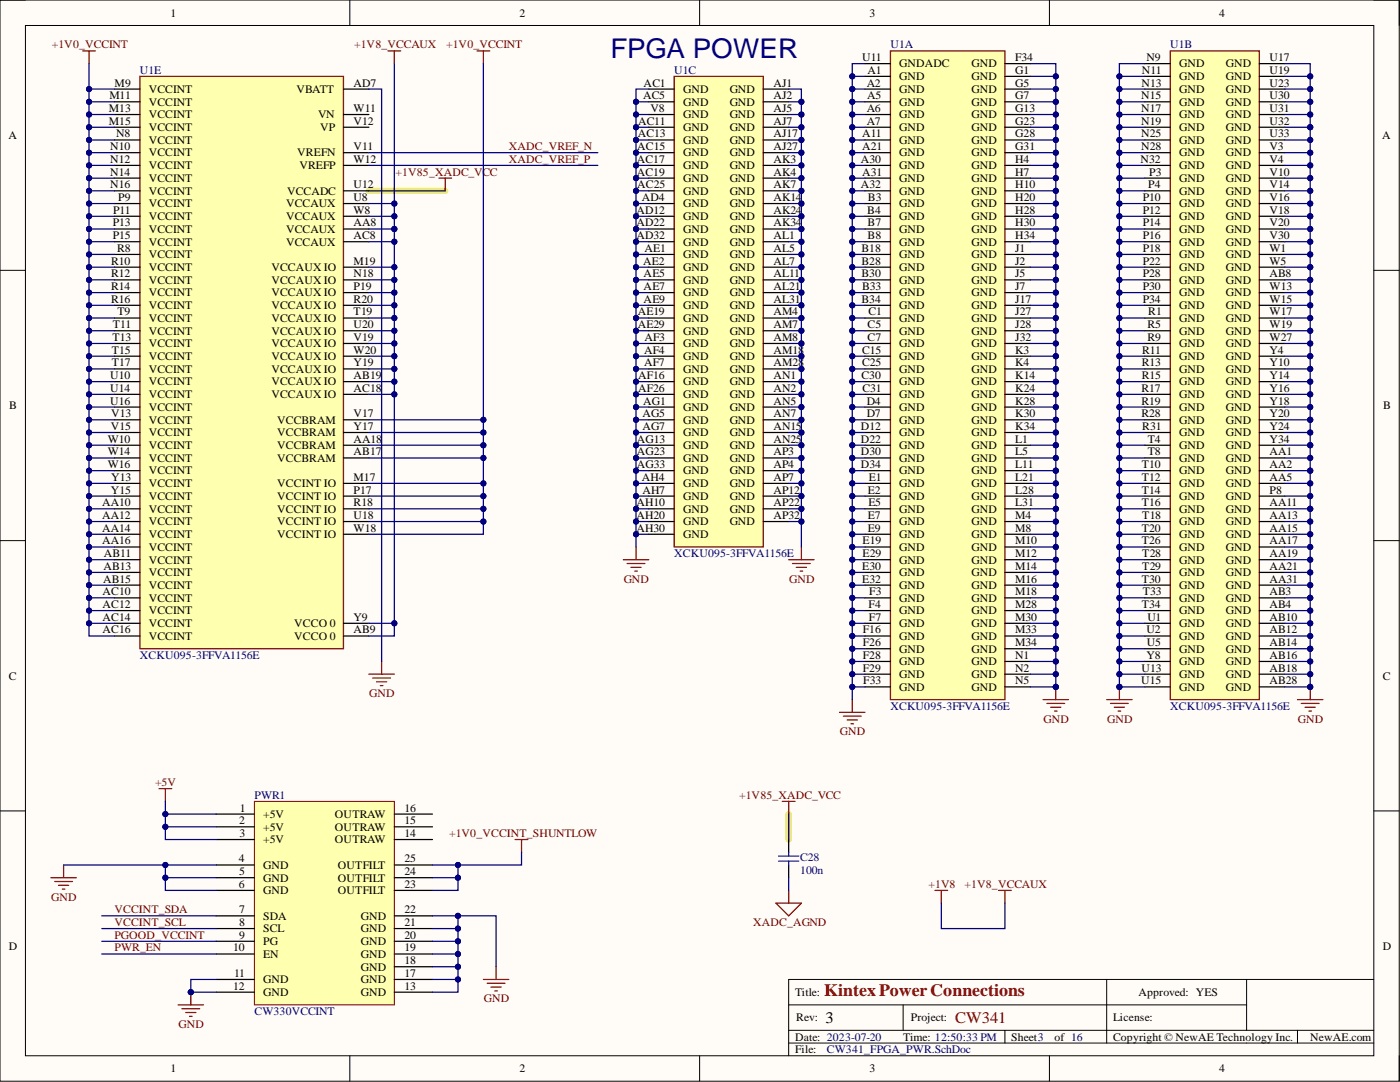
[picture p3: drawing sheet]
<svg xmlns="http://www.w3.org/2000/svg" width="279mm" height="216mm" viewBox="0 0 279 216" stroke-linecap="round" stroke-linejoin="round" font-family="sans-serif">
<defs><g id="words">
<text font-size="5.4" fill="#000080" x="121.9" y="11.5">FPGA POWER</text>
<text font-size="3.5" fill="#800000" x="164.5" y="198.7">Kintex PowerConnections</text>
<text font-size="3.2" x="164.8" y="204.2">3</text>
<text font-size="3.2" fill="#800000" x="190.7" y="204.2">CW341</text>
<g font-size="2.3">
<text x="34" y="3.3">1</text>
<text x="103.7" y="3.3">2</text>
<text x="173.6" y="3.3">3</text>
<text x="243.3" y="3.3">4</text>
<text x="22.8" y="17.3">M9</text>
<text x="70.6" y="17.3">AD7</text>
<text x="128.5" y="17.3">AC1</text>
<text x="154.3" y="17.3">AJ1</text>
<text x="172" y="12.2">U11</text>
<text x="173" y="17.3">A2</text>
<text x="173.1" y="14.7">A1</text>
<text x="179.5" y="13.5">GNDADC</text>
<text x="179.5" y="16">GND</text>
<text x="193.9" y="13.5">GND</text>
<text x="193.9" y="16">GND</text>
<text x="202.6" y="12.2">F34</text>
<text x="202.6" y="14.7">G1</text>
<text x="202.6" y="17.3">G5</text>
<text x="227.8" y="17.3">N13</text>
<text x="227.9" y="14.7">N11</text>
<text x="228.8" y="12.2">N9</text>
<text x="235.3" y="13.5">GND</text>
<text x="235.3" y="16">GND</text>
<text x="244.6" y="13.5">GND</text>
<text x="244.6" y="16">GND</text>
<text x="253.4" y="12.2">U17</text>
<text x="253.4" y="14.7">U19</text>
<text x="253.4" y="17.3">U23</text>
<text x="21.7" y="22.3">M13</text>
<text x="21.8" y="19.8">M11</text>
<text x="29.7" y="18.5">VCCINT</text>
<text x="29.7" y="21.1">VCCINT</text>
<text x="29.7" y="23.6">VCCINT</text>
<text x="59.2" y="18.5">VBATT</text>
<text x="63.5" y="23.6">VN</text>
<text x="70.6" y="22.3">W11</text>
<text x="128.4" y="19.8">AC5</text>
<text x="129.8" y="22.3">V8</text>
<text x="136.3" y="18.5">GND</text>
<text x="136.3" y="21.1">GND</text>
<text x="136.3" y="23.6">GND</text>
<text x="145.6" y="18.5">GND</text>
<text x="145.6" y="21.1">GND</text>
<text x="145.6" y="23.6">GND</text>
<text x="154.3" y="19.8">AJ2</text>
<text x="154.3" y="22.3">AJ5</text>
<text x="173" y="22.3">A6</text>
<text x="173.1" y="19.8">A5</text>
<text x="179.5" y="18.5">GND</text>
<text x="179.5" y="21.1">GND</text>
<text x="179.5" y="23.6">GND</text>
<text x="193.9" y="18.5">GND</text>
<text x="193.9" y="21.1">GND</text>
<text x="193.9" y="23.6">GND</text>
<text x="202.6" y="19.8">G7</text>
<text x="202.6" y="22.3">G13</text>
<text x="227.7" y="19.8">N15</text>
<text x="227.7" y="22.3">N17</text>
<text x="235.3" y="18.5">GND</text>
<text x="235.3" y="21.1">GND</text>
<text x="235.3" y="23.6">GND</text>
<text x="244.6" y="18.5">GND</text>
<text x="244.6" y="21.1">GND</text>
<text x="244.6" y="23.6">GND</text>
<text x="253.4" y="19.8">U30</text>
<text x="253.4" y="22.3">U31</text>
<text x="1.7" y="27.8">A</text>
<text x="21.7" y="24.9">M15</text>
<text x="22" y="30">N10</text>
<text x="23.2" y="27.4">N8</text>
<text x="29.7" y="26.2">VCCINT</text>
<text x="29.7" y="28.7">VCCINT</text>
<text x="63.9" y="26.2">VP</text>
<text x="70.6" y="24.9">V12</text>
<text x="70.6" y="30">V11</text>
<text x="127.2" y="30">AC15</text>
<text x="127.3" y="27.4">AC13</text>
<text x="127.4" y="24.9">AC11</text>
<text x="136.3" y="26.2">GND</text>
<text x="136.3" y="28.7">GND</text>
<text x="145.6" y="26.2">GND</text>
<text x="145.6" y="28.7">GND</text>
<text x="154.3" y="24.9">AJ7</text>
<text x="154.3" y="27.4">AJ17</text>
<text x="154.3" y="30">AJ27</text>
<text x="172" y="27.4">A11</text>
<text x="172" y="30">A21</text>
<text x="173" y="24.9">A7</text>
<text x="179.5" y="26.2">GND</text>
<text x="179.5" y="28.7">GND</text>
<text x="193.9" y="26.2">GND</text>
<text x="193.9" y="28.7">GND</text>
<text x="202.6" y="24.9">G23</text>
<text x="202.6" y="27.4">G28</text>
<text x="202.6" y="30">G31</text>
<text x="227.7" y="24.9">N19</text>
<text x="227.7" y="27.4">N25</text>
<text x="227.7" y="30">N28</text>
<text x="235.3" y="26.2">GND</text>
<text x="235.3" y="28.7">GND</text>
<text x="244.6" y="26.2">GND</text>
<text x="244.6" y="28.7">GND</text>
<text x="253.4" y="24.9">U32</text>
<text x="253.4" y="27.4">U33</text>
<text x="253.4" y="30">V3</text>
<text x="275.9" y="27.8">A</text>
<text x="22" y="32.5">N12</text>
<text x="22" y="35">N14</text>
<text x="29.7" y="31.2">VCCINT</text>
<text x="29.7" y="33.8">VCCINT</text>
<text x="59.3" y="31.2">VREFN</text>
<text x="59.7" y="33.8">VREFP</text>
<text x="70.6" y="32.5">W12</text>
<text x="127.1" y="32.5">AC17</text>
<text x="127.1" y="35">AC19</text>
<text x="136.3" y="31.2">GND</text>
<text x="136.3" y="33.8">GND</text>
<text x="145.6" y="31.2">GND</text>
<text x="145.6" y="33.8">GND</text>
<text x="154.3" y="32.5">AK3</text>
<text x="154.3" y="35">AK4</text>
<text x="171.8" y="32.5">A30</text>
<text x="172" y="35">A31</text>
<text x="179.5" y="31.2">GND</text>
<text x="179.5" y="33.8">GND</text>
<text x="193.9" y="31.2">GND</text>
<text x="193.9" y="33.8">GND</text>
<text x="202.6" y="32.5">H4</text>
<text x="202.6" y="35">H7</text>
<text x="227.6" y="32.5">N32</text>
<text x="229.3" y="35">P3</text>
<text x="235.3" y="31.2">GND</text>
<text x="235.3" y="33.8">GND</text>
<text x="244.6" y="31.2">GND</text>
<text x="244.6" y="33.8">GND</text>
<text x="253.4" y="32.5">V4</text>
<text x="253.4" y="35">V10</text>
<text x="22" y="37.6">N16</text>
<text x="23.6" y="40.1">P9</text>
<text x="29.7" y="36.3">VCCINT</text>
<text x="29.7" y="38.8">VCCINT</text>
<text x="29.7" y="41.4">VCCINT</text>
<text x="57.1" y="41.4">VCCAUX</text>
<text x="57.3" y="38.8">VCCADC</text>
<text x="70.6" y="37.6">U12</text>
<text x="70.6" y="40.1">U8</text>
<text x="127.2" y="37.6">AC25</text>
<text x="128.1" y="40.1">AD4</text>
<text x="136.3" y="36.3">GND</text>
<text x="136.3" y="38.8">GND</text>
<text x="136.3" y="41.4">GND</text>
<text x="145.6" y="36.3">GND</text>
<text x="145.6" y="38.8">GND</text>
<text x="145.6" y="41.4">GND</text>
<text x="154.3" y="37.6">AK7</text>
<text x="154.3" y="40.1">AK14</text>
<text x="171.8" y="37.6">A32</text>
<text x="173.2" y="40.1">B3</text>
<text x="179.5" y="36.3">GND</text>
<text x="179.5" y="38.8">GND</text>
<text x="179.5" y="41.4">GND</text>
<text x="193.9" y="36.3">GND</text>
<text x="193.9" y="38.8">GND</text>
<text x="193.9" y="41.4">GND</text>
<text x="202.6" y="37.6">H10</text>
<text x="202.6" y="40.1">H20</text>
<text x="228.1" y="40.1">P10</text>
<text x="229.2" y="37.6">P4</text>
<text x="235.3" y="36.3">GND</text>
<text x="235.3" y="38.8">GND</text>
<text x="235.3" y="41.4">GND</text>
<text x="244.6" y="36.3">GND</text>
<text x="244.6" y="38.8">GND</text>
<text x="244.6" y="41.4">GND</text>
<text x="253.4" y="37.6">V14</text>
<text x="253.4" y="40.1">V16</text>
<text x="22.5" y="45.2">P13</text>
<text x="22.5" y="47.7">P15</text>
<text x="22.6" y="42.6">P11</text>
<text x="29.7" y="43.9">VCCINT</text>
<text x="29.7" y="46.5">VCCINT</text>
<text x="57.1" y="43.9">VCCAUX</text>
<text x="57.1" y="46.5">VCCAUX</text>
<text x="70.6" y="42.6">W8</text>
<text x="70.6" y="45.2">AA8</text>
<text x="70.6" y="47.7">AC8</text>
<text x="127" y="42.6">AD12</text>
<text x="127" y="45.2">AD22</text>
<text x="127" y="47.7">AD32</text>
<text x="136.3" y="43.9">GND</text>
<text x="136.3" y="46.5">GND</text>
<text x="145.6" y="43.9">GND</text>
<text x="145.6" y="46.5">GND</text>
<text x="154.3" y="42.6">AK24</text>
<text x="154.3" y="45.2">AK34</text>
<text x="154.3" y="47.7">AL1</text>
<text x="173.1" y="42.6">B4</text>
<text x="173.1" y="45.2">B7</text>
<text x="173.1" y="47.7">B8</text>
<text x="179.5" y="43.9">GND</text>
<text x="179.5" y="46.5">GND</text>
<text x="193.9" y="43.9">GND</text>
<text x="193.9" y="46.5">GND</text>
<text x="202.6" y="42.6">H28</text>
<text x="202.6" y="45.2">H30</text>
<text x="202.6" y="47.7">H34</text>
<text x="228.1" y="42.6">P12</text>
<text x="228.1" y="45.2">P14</text>
<text x="228.1" y="47.7">P16</text>
<text x="235.3" y="43.9">GND</text>
<text x="235.3" y="46.5">GND</text>
<text x="244.6" y="43.9">GND</text>
<text x="244.6" y="46.5">GND</text>
<text x="253.4" y="42.6">V18</text>
<text x="253.4" y="45.2">V20</text>
<text x="253.4" y="47.7">V30</text>
<text x="22.2" y="52.8">R10</text>
<text x="23.4" y="50.3">R8</text>
<text x="29.7" y="49">VCCINT</text>
<text x="29.7" y="51.5">VCCINT</text>
<text x="57.1" y="49">VCCAUX</text>
<text x="70.6" y="52.8">M19</text>
<text x="128.4" y="52.8">AE2</text>
<text x="128.6" y="50.3">AE1</text>
<text x="136.3" y="49">GND</text>
<text x="136.3" y="51.5">GND</text>
<text x="145.6" y="49">GND</text>
<text x="145.6" y="51.5">GND</text>
<text x="154.3" y="50.3">AL5</text>
<text x="154.3" y="52.8">AL7</text>
<text x="171.9" y="50.3">B18</text>
<text x="171.9" y="52.8">B28</text>
<text x="179.5" y="49">GND</text>
<text x="179.5" y="51.5">GND</text>
<text x="193.9" y="49">GND</text>
<text x="193.9" y="51.5">GND</text>
<text x="202.6" y="50.3">J1</text>
<text x="202.6" y="52.8">J2</text>
<text x="228.1" y="50.3">P18</text>
<text x="228.1" y="52.8">P22</text>
<text x="235.3" y="49">GND</text>
<text x="235.3" y="51.5">GND</text>
<text x="244.6" y="49">GND</text>
<text x="244.6" y="51.5">GND</text>
<text x="253.4" y="50.3">W1</text>
<text x="253.4" y="52.8">W5</text>
<text x="22.2" y="55.3">R12</text>
<text x="22.2" y="57.9">R14</text>
<text x="29.7" y="54.1">VCCINT</text>
<text x="29.7" y="56.6">VCCINT</text>
<text x="29.7" y="59.1">VCCINT</text>
<text x="54.2" y="54.1">VCCAUX IO</text>
<text x="54.2" y="56.6">VCCAUX IO</text>
<text x="54.2" y="59.1">VCCAUX IO</text>
<text x="70.6" y="55.3">N18</text>
<text x="70.6" y="57.9">P19</text>
<text x="128.5" y="55.3">AE5</text>
<text x="128.5" y="57.9">AE7</text>
<text x="136.3" y="54.1">GND</text>
<text x="136.3" y="56.6">GND</text>
<text x="136.3" y="59.1">GND</text>
<text x="145.6" y="54.1">GND</text>
<text x="145.6" y="56.6">GND</text>
<text x="145.6" y="59.1">GND</text>
<text x="154.3" y="55.3">AL11</text>
<text x="154.3" y="57.9">AL21</text>
<text x="171.9" y="55.3">B30</text>
<text x="172" y="57.9">B33</text>
<text x="179.5" y="54.1">GND</text>
<text x="179.5" y="56.6">GND</text>
<text x="179.5" y="59.1">GND</text>
<text x="193.9" y="54.1">GND</text>
<text x="193.9" y="56.6">GND</text>
<text x="193.9" y="59.1">GND</text>
<text x="202.6" y="55.3">J5</text>
<text x="202.6" y="57.9">J7</text>
<text x="228.1" y="55.3">P28</text>
<text x="228.1" y="57.9">P30</text>
<text x="235.3" y="54.1">GND</text>
<text x="235.3" y="56.6">GND</text>
<text x="235.3" y="59.1">GND</text>
<text x="244.6" y="54.1">GND</text>
<text x="244.6" y="56.6">GND</text>
<text x="244.6" y="59.1">GND</text>
<text x="253.4" y="55.3">AB8</text>
<text x="253.4" y="57.9">W13</text>
<text x="22.2" y="60.4">R16</text>
<text x="22.5" y="65.5">T11</text>
<text x="23.4" y="63">T9</text>
<text x="29.7" y="61.7">VCCINT</text>
<text x="29.7" y="64.2">VCCINT</text>
<text x="54.2" y="61.7">VCCAUX IO</text>
<text x="54.2" y="64.2">VCCAUX IO</text>
<text x="70.6" y="60.4">R20</text>
<text x="70.6" y="63">T19</text>
<text x="70.6" y="65.5">U20</text>
<text x="127.3" y="63">AE19</text>
<text x="127.3" y="65.5">AE29</text>
<text x="128.5" y="60.4">AE9</text>
<text x="136.3" y="61.7">GND</text>
<text x="136.3" y="64.2">GND</text>
<text x="145.6" y="61.7">GND</text>
<text x="145.6" y="64.2">GND</text>
<text x="154.3" y="60.4">AL31</text>
<text x="154.3" y="63">AM4</text>
<text x="154.3" y="65.5">AM7</text>
<text x="171.9" y="60.4">B34</text>
<text x="173.1" y="65.5">C5</text>
<text x="173.3" y="63">C1</text>
<text x="179.5" y="61.7">GND</text>
<text x="179.5" y="64.2">GND</text>
<text x="193.9" y="61.7">GND</text>
<text x="193.9" y="64.2">GND</text>
<text x="202.6" y="60.4">J17</text>
<text x="202.6" y="63">J27</text>
<text x="202.6" y="65.5">J28</text>
<text x="228.1" y="60.4">P34</text>
<text x="229" y="65.5">R5</text>
<text x="229.2" y="63">R1</text>
<text x="235.3" y="61.7">GND</text>
<text x="235.3" y="64.2">GND</text>
<text x="244.6" y="61.7">GND</text>
<text x="244.6" y="64.2">GND</text>
<text x="253.4" y="60.4">W15</text>
<text x="253.4" y="63">W17</text>
<text x="253.4" y="65.5">W19</text>
<text x="22.3" y="70.6">T15</text>
<text x="22.4" y="68">T13</text>
<text x="29.7" y="66.8">VCCINT</text>
<text x="29.7" y="69.3">VCCINT</text>
<text x="29.7" y="71.8">VCCINT</text>
<text x="54.2" y="66.8">VCCAUX IO</text>
<text x="54.2" y="69.3">VCCAUX IO</text>
<text x="54.2" y="71.8">VCCAUX IO</text>
<text x="70.6" y="68">V19</text>
<text x="70.6" y="70.6">W20</text>
<text x="128.5" y="70.6">AF4</text>
<text x="128.6" y="68">AF3</text>
<text x="136.3" y="66.8">GND</text>
<text x="136.3" y="69.3">GND</text>
<text x="136.3" y="71.8">GND</text>
<text x="145.6" y="66.8">GND</text>
<text x="145.6" y="69.3">GND</text>
<text x="145.6" y="71.8">GND</text>
<text x="154.3" y="68">AM8</text>
<text x="154.3" y="70.6">AM18</text>
<text x="172" y="70.6">C15</text>
<text x="173.1" y="68">C7</text>
<text x="179.5" y="66.8">GND</text>
<text x="179.5" y="69.3">GND</text>
<text x="179.5" y="71.8">GND</text>
<text x="193.9" y="66.8">GND</text>
<text x="193.9" y="69.3">GND</text>
<text x="193.9" y="71.8">GND</text>
<text x="202.6" y="68">J32</text>
<text x="202.6" y="70.6">K3</text>
<text x="228" y="70.6">R11</text>
<text x="229" y="68">R9</text>
<text x="235.3" y="66.8">GND</text>
<text x="235.3" y="69.3">GND</text>
<text x="235.3" y="71.8">GND</text>
<text x="244.6" y="66.8">GND</text>
<text x="244.6" y="69.3">GND</text>
<text x="244.6" y="71.8">GND</text>
<text x="253.4" y="68">W27</text>
<text x="253.4" y="70.6">Y4</text>
<text x="22" y="75.6">U10</text>
<text x="22.3" y="73.1">T17</text>
<text x="29.7" y="74.4">VCCINT</text>
<text x="29.7" y="76.9">VCCINT</text>
<text x="54.2" y="74.4">VCCAUX IO</text>
<text x="54.2" y="76.9">VCCAUX IO</text>
<text x="70.6" y="73.1">Y19</text>
<text x="70.6" y="75.6">AB19</text>
<text x="127.4" y="75.6">AF16</text>
<text x="128.5" y="73.1">AF7</text>
<text x="136.3" y="74.4">GND</text>
<text x="136.3" y="76.9">GND</text>
<text x="145.6" y="74.4">GND</text>
<text x="145.6" y="76.9">GND</text>
<text x="154.3" y="73.1">AM28</text>
<text x="154.3" y="75.6">AN1</text>
<text x="171.9" y="75.6">C30</text>
<text x="172" y="73.1">C25</text>
<text x="179.5" y="74.4">GND</text>
<text x="179.5" y="76.9">GND</text>
<text x="193.9" y="74.4">GND</text>
<text x="193.9" y="76.9">GND</text>
<text x="202.6" y="73.1">K4</text>
<text x="202.6" y="75.6">K14</text>
<text x="227.9" y="73.1">R13</text>
<text x="227.9" y="75.6">R15</text>
<text x="235.3" y="74.4">GND</text>
<text x="235.3" y="76.9">GND</text>
<text x="244.6" y="74.4">GND</text>
<text x="244.6" y="76.9">GND</text>
<text x="253.4" y="73.1">Y10</text>
<text x="253.4" y="75.6">Y14</text>
<text x="1.9" y="81.6">B</text>
<text x="22" y="78.2">U14</text>
<text x="22" y="80.7">U16</text>
<text x="22.2" y="83.3">V13</text>
<text x="29.7" y="79.4">VCCINT</text>
<text x="29.7" y="82">VCCINT</text>
<text x="54.2" y="79.4">VCCAUX IO</text>
<text x="70.6" y="78.2">AC18</text>
<text x="70.6" y="83.3">V17</text>
<text x="127.4" y="78.2">AF26</text>
<text x="128.2" y="83.3">AG5</text>
<text x="128.4" y="80.7">AG1</text>
<text x="136.3" y="79.4">GND</text>
<text x="136.3" y="82">GND</text>
<text x="145.6" y="79.4">GND</text>
<text x="145.6" y="82">GND</text>
<text x="154.3" y="78.2">AN2</text>
<text x="154.3" y="80.7">AN5</text>
<text x="154.3" y="83.3">AN7</text>
<text x="172.1" y="78.2">C31</text>
<text x="173" y="80.7">D4</text>
<text x="173" y="83.3">D7</text>
<text x="179.5" y="79.4">GND</text>
<text x="179.5" y="82">GND</text>
<text x="193.9" y="79.4">GND</text>
<text x="193.9" y="82">GND</text>
<text x="202.6" y="78.2">K24</text>
<text x="202.6" y="80.7">K28</text>
<text x="202.6" y="83.3">K30</text>
<text x="227.8" y="78.2">R17</text>
<text x="227.8" y="80.7">R19</text>
<text x="227.8" y="83.3">R28</text>
<text x="235.3" y="79.4">GND</text>
<text x="235.3" y="82">GND</text>
<text x="244.6" y="79.4">GND</text>
<text x="244.6" y="82">GND</text>
<text x="253.4" y="78.2">Y16</text>
<text x="253.4" y="80.7">Y18</text>
<text x="253.4" y="83.3">Y20</text>
<text x="276" y="81.6">B</text>
<text x="21.5" y="88.3">W10</text>
<text x="22.1" y="85.8">V15</text>
<text x="29.7" y="84.5">VCCINT</text>
<text x="29.7" y="87.1">VCCINT</text>
<text x="29.7" y="89.6">VCCINT</text>
<text x="55.3" y="84.5">VCCBRAM</text>
<text x="55.3" y="87.1">VCCBRAM</text>
<text x="55.3" y="89.6">VCCBRAM</text>
<text x="70.6" y="85.8">Y17</text>
<text x="70.6" y="88.3">AA18</text>
<text x="127.1" y="88.3">AG13</text>
<text x="128.2" y="85.8">AG7</text>
<text x="136.3" y="84.5">GND</text>
<text x="136.3" y="87.1">GND</text>
<text x="136.3" y="89.6">GND</text>
<text x="145.6" y="84.5">GND</text>
<text x="145.6" y="87.1">GND</text>
<text x="145.6" y="89.6">GND</text>
<text x="154.3" y="85.8">AN15</text>
<text x="154.3" y="88.3">AN25</text>
<text x="171.8" y="85.8">D12</text>
<text x="171.8" y="88.3">D22</text>
<text x="179.5" y="84.5">GND</text>
<text x="179.5" y="87.1">GND</text>
<text x="179.5" y="89.6">GND</text>
<text x="193.9" y="84.5">GND</text>
<text x="193.9" y="87.1">GND</text>
<text x="193.9" y="89.6">GND</text>
<text x="202.6" y="85.8">K34</text>
<text x="202.6" y="88.3">L1</text>
<text x="228" y="85.8">R31</text>
<text x="229.1" y="88.3">T4</text>
<text x="235.3" y="84.5">GND</text>
<text x="235.3" y="87.1">GND</text>
<text x="235.3" y="89.6">GND</text>
<text x="244.6" y="84.5">GND</text>
<text x="244.6" y="87.1">GND</text>
<text x="244.6" y="89.6">GND</text>
<text x="253.4" y="85.8">Y24</text>
<text x="253.4" y="88.3">Y34</text>
<text x="21.5" y="90.9">W14</text>
<text x="21.5" y="93.4">W16</text>
<text x="22.2" y="95.9">Y13</text>
<text x="29.7" y="92.1">VCCINT</text>
<text x="29.7" y="94.7">VCCINT</text>
<text x="55.3" y="92.1">VCCBRAM</text>
<text x="70.6" y="90.9">AB17</text>
<text x="70.6" y="95.9">M17</text>
<text x="127.1" y="90.9">AG23</text>
<text x="127.1" y="93.4">AG33</text>
<text x="128.1" y="95.9">AH4</text>
<text x="136.3" y="92.1">GND</text>
<text x="136.3" y="94.7">GND</text>
<text x="145.6" y="92.1">GND</text>
<text x="145.6" y="94.7">GND</text>
<text x="154.3" y="90.9">AP3</text>
<text x="154.3" y="93.4">AP4</text>
<text x="154.3" y="95.9">AP7</text>
<text x="171.8" y="90.9">D30</text>
<text x="171.8" y="93.4">D34</text>
<text x="173.4" y="95.9">E1</text>
<text x="179.5" y="92.1">GND</text>
<text x="179.5" y="94.7">GND</text>
<text x="193.9" y="92.1">GND</text>
<text x="193.9" y="94.7">GND</text>
<text x="202.6" y="90.9">L5</text>
<text x="202.6" y="93.4">L11</text>
<text x="202.6" y="95.9">L21</text>
<text x="227.9" y="93.4">T10</text>
<text x="227.9" y="95.9">T12</text>
<text x="229.1" y="90.9">T8</text>
<text x="235.3" y="92.1">GND</text>
<text x="235.3" y="94.7">GND</text>
<text x="244.6" y="92.1">GND</text>
<text x="244.6" y="94.7">GND</text>
<text x="253.4" y="90.9">AA1</text>
<text x="253.4" y="93.4">AA2</text>
<text x="253.4" y="95.9">AA5</text>
<text x="20.4" y="101">AA10</text>
<text x="22.1" y="98.5">Y15</text>
<text x="29.7" y="97.2">VCCINT</text>
<text x="29.7" y="99.8">VCCINT</text>
<text x="55.3" y="97.2">VCCINT IO</text>
<text x="55.3" y="99.8">VCCINT IO</text>
<text x="70.6" y="98.5">P17</text>
<text x="70.6" y="101">R18</text>
<text x="127" y="101">AH10</text>
<text x="128.2" y="98.5">AH7</text>
<text x="136.3" y="97.2">GND</text>
<text x="136.3" y="99.8">GND</text>
<text x="145.6" y="97.2">GND</text>
<text x="145.6" y="99.8">GND</text>
<text x="154.3" y="98.5">AP12</text>
<text x="154.3" y="101">AP22</text>
<text x="173.2" y="98.5">E2</text>
<text x="173.3" y="101">E5</text>
<text x="179.5" y="97.2">GND</text>
<text x="179.5" y="99.8">GND</text>
<text x="193.9" y="97.2">GND</text>
<text x="193.9" y="99.8">GND</text>
<text x="202.6" y="98.5">L28</text>
<text x="202.6" y="101">L31</text>
<text x="227.9" y="98.5">T14</text>
<text x="227.9" y="101">T16</text>
<text x="235.3" y="97.2">GND</text>
<text x="235.3" y="99.8">GND</text>
<text x="244.6" y="97.2">GND</text>
<text x="244.6" y="99.8">GND</text>
<text x="253.4" y="98.5">P8</text>
<text x="253.4" y="101">AA11</text>
<text x="20.4" y="103.6">AA12</text>
<text x="20.4" y="106.1">AA14</text>
<text x="29.7" y="102.3">VCCINT</text>
<text x="29.7" y="104.8">VCCINT</text>
<text x="29.7" y="107.4">VCCINT</text>
<text x="55.3" y="102.3">VCCINT IO</text>
<text x="55.3" y="104.8">VCCINT IO</text>
<text x="55.3" y="107.4">VCCINT IO</text>
<text x="70.6" y="103.6">U18</text>
<text x="70.6" y="106.1">W18</text>
<text x="127" y="103.6">AH20</text>
<text x="127" y="106.1">AH30</text>
<text x="136.3" y="102.3">GND</text>
<text x="136.3" y="104.8">GND</text>
<text x="136.3" y="107.4">GND</text>
<text x="145.6" y="102.3">GND</text>
<text x="145.6" y="104.8">GND</text>
<text x="154.3" y="103.6">AP32</text>
<text x="173.2" y="103.6">E7</text>
<text x="173.2" y="106.1">E9</text>
<text x="179.5" y="102.3">GND</text>
<text x="179.5" y="104.8">GND</text>
<text x="179.5" y="107.4">GND</text>
<text x="193.9" y="102.3">GND</text>
<text x="193.9" y="104.8">GND</text>
<text x="193.9" y="107.4">GND</text>
<text x="202.6" y="103.6">M4</text>
<text x="202.6" y="106.1">M8</text>
<text x="227.9" y="106.1">T20</text>
<text x="228" y="103.6">T18</text>
<text x="235.3" y="102.3">GND</text>
<text x="235.3" y="104.8">GND</text>
<text x="235.3" y="107.4">GND</text>
<text x="244.6" y="102.3">GND</text>
<text x="244.6" y="104.8">GND</text>
<text x="244.6" y="107.4">GND</text>
<text x="253.4" y="103.6">AA13</text>
<text x="253.4" y="106.1">AA15</text>
<text x="20.4" y="108.6">AA16</text>
<text x="20.6" y="113.7">AB13</text>
<text x="20.7" y="111.2">AB11</text>
<text x="29.7" y="109.9">VCCINT</text>
<text x="29.7" y="112.4">VCCINT</text>
<text x="172" y="113.7">E30</text>
<text x="172.1" y="108.6">E19</text>
<text x="172.1" y="111.2">E29</text>
<text x="179.5" y="109.9">GND</text>
<text x="179.5" y="112.4">GND</text>
<text x="193.9" y="109.9">GND</text>
<text x="193.9" y="112.4">GND</text>
<text x="202.6" y="108.6">M10</text>
<text x="202.6" y="111.2">M12</text>
<text x="202.6" y="113.7">M14</text>
<text x="227.9" y="108.6">T26</text>
<text x="228" y="111.2">T28</text>
<text x="228" y="113.7">T29</text>
<text x="235.3" y="109.9">GND</text>
<text x="235.3" y="112.4">GND</text>
<text x="244.6" y="109.9">GND</text>
<text x="244.6" y="112.4">GND</text>
<text x="253.4" y="108.6">AA17</text>
<text x="253.4" y="111.2">AA19</text>
<text x="253.4" y="113.7">AA21</text>
<text x="20.5" y="118.8">AC10</text>
<text x="20.6" y="116.3">AB15</text>
<text x="29.7" y="115">VCCINT</text>
<text x="29.7" y="117.5">VCCINT</text>
<text x="172" y="116.3">E32</text>
<text x="173.5" y="118.8">F3</text>
<text x="179.5" y="115">GND</text>
<text x="179.5" y="117.5">GND</text>
<text x="193.9" y="115">GND</text>
<text x="193.9" y="117.5">GND</text>
<text x="202.6" y="116.3">M16</text>
<text x="202.6" y="118.8">M18</text>
<text x="227.9" y="116.3">T30</text>
<text x="228.1" y="118.8">T33</text>
<text x="235.3" y="115">GND</text>
<text x="235.3" y="117.5">GND</text>
<text x="244.6" y="115">GND</text>
<text x="244.6" y="117.5">GND</text>
<text x="253.4" y="116.3">AA31</text>
<text x="253.4" y="118.8">AB3</text>
<text x="20.5" y="121.3">AC12</text>
<text x="20.5" y="123.9">AC14</text>
<text x="29.7" y="120.1">VCCINT</text>
<text x="29.7" y="122.6">VCCINT</text>
<text x="29.7" y="125.1">VCCINT</text>
<text x="58.7" y="125.1">VCCO 0</text>
<text x="70.6" y="123.9">Y9</text>
<text x="173.3" y="121.3">F4</text>
<text x="173.4" y="123.9">F7</text>
<text x="179.5" y="120.1">GND</text>
<text x="179.5" y="122.6">GND</text>
<text x="179.5" y="125.1">GND</text>
<text x="193.9" y="120.1">GND</text>
<text x="193.9" y="122.6">GND</text>
<text x="193.9" y="125.1">GND</text>
<text x="202.6" y="121.3">M28</text>
<text x="202.6" y="123.9">M30</text>
<text x="227.9" y="121.3">T34</text>
<text x="229" y="123.9">U1</text>
<text x="235.3" y="120.1">GND</text>
<text x="235.3" y="122.6">GND</text>
<text x="235.3" y="125.1">GND</text>
<text x="244.6" y="120.1">GND</text>
<text x="244.6" y="122.6">GND</text>
<text x="244.6" y="125.1">GND</text>
<text x="253.4" y="121.3">AB4</text>
<text x="253.4" y="123.9">AB10</text>
<text x="20.5" y="126.4">AC16</text>
<text x="29.7" y="127.7">VCCINT</text>
<text x="58.7" y="127.7">VCCO 0</text>
<text x="70.6" y="126.4">AB9</text>
<text x="172.2" y="126.4">F16</text>
<text x="172.2" y="128.9">F26</text>
<text x="172.2" y="131.5">F28</text>
<text x="179.5" y="127.7">GND</text>
<text x="179.5" y="130.2">GND</text>
<text x="193.9" y="127.7">GND</text>
<text x="193.9" y="130.2">GND</text>
<text x="202.6" y="126.4">M33</text>
<text x="202.6" y="128.9">M34</text>
<text x="202.6" y="131.5">N1</text>
<text x="228.8" y="126.4">U2</text>
<text x="228.8" y="131.5">Y8</text>
<text x="228.9" y="128.9">U5</text>
<text x="235.3" y="127.7">GND</text>
<text x="235.3" y="130.2">GND</text>
<text x="244.6" y="127.7">GND</text>
<text x="244.6" y="130.2">GND</text>
<text x="253.4" y="126.4">AB12</text>
<text x="253.4" y="128.9">AB14</text>
<text x="253.4" y="131.5">AB16</text>
<text x="1.8" y="135.6">C</text>
<text x="172.2" y="134">F29</text>
<text x="172.3" y="136.6">F33</text>
<text x="179.5" y="132.7">GND</text>
<text x="179.5" y="135.3">GND</text>
<text x="179.5" y="137.8">GND</text>
<text x="193.9" y="132.7">GND</text>
<text x="193.9" y="135.3">GND</text>
<text x="193.9" y="137.8">GND</text>
<text x="202.6" y="134">N2</text>
<text x="202.6" y="136.6">N5</text>
<text x="227.7" y="136.6">U15</text>
<text x="227.8" y="134">U13</text>
<text x="235.3" y="132.7">GND</text>
<text x="235.3" y="135.3">GND</text>
<text x="235.3" y="137.8">GND</text>
<text x="244.6" y="132.7">GND</text>
<text x="244.6" y="135.3">GND</text>
<text x="244.6" y="137.8">GND</text>
<text x="253.4" y="134">AB18</text>
<text x="253.4" y="136.6">AB28</text>
<text x="275.9" y="135.6">C</text>
<text x="47.9" y="161.9">1</text>
<text x="80.7" y="161.9">16</text>
<text x="47.7" y="164.5">2</text>
<text x="47.8" y="167">3</text>
<text x="52.5" y="163.2">+5V</text>
<text x="52.5" y="165.7">+5V</text>
<text x="66.9" y="165.7">OUTRAW</text>
<text x="66.9" y="163.2">OUTRAW</text>
<text x="80.7" y="167">14</text>
<text x="80.7" y="164.5">15</text>
<text x="47.6" y="172.1">4</text>
<text x="52.5" y="168.3">+5V</text>
<text x="52.5" y="173.4">GND</text>
<text x="66.9" y="168.3">OUTRAW</text>
<text x="67.4" y="173.4">OUTFILT</text>
<text x="80.7" y="172.1">25</text>
<text x="47.6" y="177.2">6</text>
<text x="47.7" y="174.6">5</text>
<text x="52.5" y="175.9">GND</text>
<text x="52.5" y="178.4">GND</text>
<text x="67.4" y="178.4">OUTFILT</text>
<text x="67.4" y="175.9">OUTFILT</text>
<text x="80.7" y="177.2">23</text>
<text x="80.7" y="174.6">24</text>
<text x="47.7" y="182.2">7</text>
<text x="47.7" y="184.8">8</text>
<text x="52.5" y="183.5">SDA</text>
<text x="72" y="183.5">GND</text>
<text x="80.7" y="184.8">21</text>
<text x="80.7" y="182.2">22</text>
<text x="1.8" y="189.5">D</text>
<text x="46.5" y="189.9">10</text>
<text x="47.7" y="187.3">9</text>
<text x="52.5" y="186">SCL</text>
<text x="52.5" y="188.6">PG</text>
<text x="52.5" y="191.1">EN</text>
<text x="72" y="191.1">GND</text>
<text x="72" y="188.6">GND</text>
<text x="72" y="186">GND</text>
<text x="80.7" y="189.9">19</text>
<text x="80.7" y="187.3">20</text>
<text x="275.9" y="189.5">D</text>
<text x="46.5" y="197.5">12</text>
<text x="46.7" y="194.9">11</text>
<text x="52.5" y="196.2">GND</text>
<text x="72" y="196.2">GND</text>
<text x="72" y="193.7">GND</text>
<text x="80.7" y="197.5">13</text>
<text x="80.7" y="194.9">17</text>
<text x="80.7" y="192.4">18</text>
<text x="52.5" y="198.7">GND</text>
<text x="72" y="198.7">GND</text>
<text x="158.7" y="198.7">Title:</text>
<text x="158.9" y="203.8">Rev:</text>
<text x="181.8" y="203.8">Project:</text>
<text x="222.1" y="203.8">License:</text>
<text x="227.2" y="198.7">Approved: YES</text>
<text x="158.7" y="207.6">Date: 2023-07-20</text>
<text x="180.2" y="207.6">Time: 12:50:33 PM</text>
<text x="201.8" y="207.6">Sheet3</text>
<text x="210.5" y="207.6">of 16</text>
<text x="222.1" y="207.6">Copyright © NewAE Technology Inc.</text>
<text x="261.5" y="207.6">NewAE.com</text>
<text x="34" y="214">1</text>
<text x="103.7" y="214">2</text>
<text x="158.7" y="210.2">File:</text>
<text x="173.6" y="214">3</text>
<text x="243.3" y="214">4</text>
</g>
<g font-size="2.3" fill="#800000">
<text x="10.3" y="9.7">+1V0_VCCINT</text>
<text x="70.7" y="9.7">+1V8_VCCAUX</text>
<text x="89" y="9.7">+1V0_VCCINT</text>
<text x="101.5" y="30">XADC_VREF_N</text>
<text x="79" y="35">+1V85_XADC_VCC</text>
<text x="101.5" y="32.5">XADC_VREF_P</text>
<text x="124.5" y="116.3">GND</text>
<text x="157.5" y="116.3">GND</text>
<text x="73.7" y="139.1">GND</text>
<text x="167.6" y="146.7">GND</text>
<text x="208.3" y="144.2">GND</text>
<text x="220.9" y="144.2">GND</text>
<text x="259" y="144.2">GND</text>
<text x="31" y="156.9">+5V</text>
<text x="147.5" y="159.4">+1V85_XADC_VCC</text>
<text x="89.6" y="167">+1V0_VCCINT_SHUNTLOW</text>
<text x="10.2" y="179.7">GND</text>
<text x="185.3" y="177.2">+1V8</text>
<text x="192.5" y="177.2">+1V8_VCCAUX</text>
<text x="22.8" y="182.2">VCCINT_SDA</text>
<text x="22.8" y="184.8">VCCINT_SCL</text>
<text x="150.3" y="184.8">XADC_AGND</text>
<text x="22.8" y="189.9">PWR_EN</text>
<text x="22.8" y="187.3">PGOOD_VCCINT</text>
<text x="96.6" y="200">GND</text>
<text x="35.6" y="205.1">GND</text>
</g>
<g font-size="2.3" fill="#000080">
<text x="177.7" y="9.7">U1A</text>
<text x="233.6" y="9.7">U1B</text>
<text x="27.9" y="14.7">U1E</text>
<text x="134.5" y="14.7">U1C</text>
<text x="134.5" y="111.2">XCKU095-3FFVA1156E</text>
<text x="27.9" y="131.5">XCKU095-3FFVA1156E</text>
<text x="177.7" y="141.6">XCKU095-3FFVA1156E</text>
<text x="233.6" y="141.6">XCKU095-3FFVA1156E</text>
<text x="50.8" y="159.4">PWR1</text>
<text x="159.7" y="171.8">C28</text>
<text x="159.7" y="174.4">100n</text>
<text x="50.8" y="202.5">CW330VCCINT</text>
<text x="165" y="210.2">CW341_FPGA_PWR.SchDoc</text>
</g>
</g></defs>
<path d="M0 0h279.2v215.7h-279.2z" fill-rule="evenodd" fill="#fffcf8"/>
<path d="M0 0h279.2v215.7h-279.2z" fill="none" stroke="#000" stroke-width=".2"/>
<path d="M5.1 5.1h269.1v205.6h-269.1z" fill-rule="evenodd" fill="#fffcf8"/>
<g fill="none" stroke="#000" stroke-width=".2">
<path d="M0 0h5.1M5.1 5.1h269.1v205.6h-269.1zM69.8 0v5.1M139.6 0v5.1M209.4 0v5.1M274.2 0h5v5.1M0 53.9h5.1M274.2 53.9h5M0 107.9h5.1M274.2 107.9h5M0 161.8h5.1M274.2 161.8h5"/>
<path d="M220.9 195.4v12.7M248.8 195.4v10.2M274.2 195.4h-116.8v15.3M69.8 210.7v5M139.6 210.7v5M157.4 200.5h91.4M157.4 208.1h116.8M157.4 205.6h116.8M180.2 200.5v5.1M200.6 205.6v2.5M209.4 210.7v5M258.9 205.6v2.5"/>
<path d="M279.2 210.7v5"/>
</g>
<path d="M73.6 38.1h15.3M157.4 162.4v5.1" fill="none" stroke="#fe0" stroke-width="1.3"/>
<path d="M220.9 139.6h5M223.4 137.1v2.5M221.6 140.4h3.6M222.4 141.1h2M223.1 141.9h.6" fill="none" stroke="#800000" stroke-width=".25"/>
<circle cx="223.4" cy="137.1" r=".51" fill="#000080"/>
<circle cx="223.4" cy="137.1" r=".51" fill="none" stroke="#000080" stroke-width=".2"/>
<path d="M258.9 139.6h5.1M261.5 137.1v2.5M259.7 140.4h3.6M260.5 141.1h2M261.2 141.9h.5" fill="none" stroke="#800000" stroke-width=".25"/>
<circle cx="261.5" cy="137.1" r=".51" fill="#000080"/>
<circle cx="261.5" cy="137.1" r=".51" fill="none" stroke="#000080" stroke-width=".2"/>
<g fill="none" stroke="#800000" stroke-width=".25">
<path d="M77.4 10.2h2.6M78.7 10.2v2.5M208.2 139.6h5M210.7 137.1v2.5M156.1 159.9h2.6M157.4 159.9v2.5M208.9 140.4h3.6M209.7 141.1h2M210.5 141.9h.5M157.4 177.7v2.5M186.6 177.7h2.5M187.9 177.7v2.5"/>
<path d="M199.3 177.7h2.5M200.6 177.7v2.5M154.9 180.2h5l-2.5 2.5z"/>
</g>
<path d="M157.4 167.5v2.6M157.4 172.6v2.5" fill="none" stroke="#000" stroke-width=".25"/>
<path d="M155.4 171.8h4M155.4 170.8h4M157.4 170.1v.7M157.4 171.8v.8" fill="none" stroke="#00f" stroke-width=".25"/>
<circle cx="210.7" cy="137.1" r=".51" fill="#000080"/>
<circle cx="210.7" cy="137.1" r=".51" fill="none" stroke="#000080" stroke-width=".2"/>
<g fill="none" stroke="#800000" stroke-width=".25">
<path d="M124.4 111.7h5.1M125.2 112.4h3.5M125.9 113.2h2M126.7 114h.5M126.9 109.1v2.6M157.4 111.7h5.1M158.2 112.4h3.5M158.9 113.2h2M159.7 114h.5M159.9 109.1v2.6M170.1 139.6v2.5M167.5 142.1h5.1"/>
<path d="M168.3 142.9h3.6M169.1 143.7h2M169.8 144.4h.5"/>
</g>
<path d="M50.8 159.9h27.9v40.6h-27.9z" fill-rule="evenodd" fill="#ffffb0"/>
<path d="M50.8 159.9h27.9v40.6h-27.9z" fill="none" stroke="#800000" stroke-width=".2"/>
<g fill="none" stroke="#000" stroke-width=".25">
<path d="M43.2 162.4h7.6M43.2 165h7.6M43.2 167.5h7.6M43.2 172.6h7.6M43.2 175.1h7.6M43.2 177.7h7.6M78.7 162.4h7.6M78.7 165h7.6M78.7 167.5h7.6M78.7 172.6h7.6M78.7 175.1h7.6M78.7 177.7h7.6"/>
<path d="M43.2 182.7h7.6M43.2 185.3h7.6M43.2 187.8h7.6M43.2 190.4h7.6M43.2 195.4h7.6M43.2 198h7.6M78.7 182.7h7.6M78.7 185.3h7.6M78.7 187.8h7.6M78.7 190.4h7.6M78.7 195.4h7.6M78.7 198h7.6"/>
<path d="M78.7 192.9h7.6"/>
</g>
<path d="M31.7 157.4h2.6M33 157.4v2.5M38.1 198v2.5M96.5 195.4h5M97.2 196.2h3.6M98 197h2M98.8 197.7h.5M99 192.9v2.5M35.5 200.5h5.1M36.3 201.3h3.6M37.1 202h2M37.8 202.8h.5" fill="none" stroke="#800000" stroke-width=".25"/>
<circle cx="38.1" cy="198" r=".51" fill="#000080"/>
<circle cx="38.1" cy="198" r=".51" fill="none" stroke="#000080" stroke-width=".2"/>
<path d="M10.2 175.1h5M10.9 175.9h3.6M11.7 176.7h2M12.4 177.4h.5M12.7 172.6v2.5M102.8 167.5h2.6M104.1 167.5v2.6" fill="none" stroke="#800000" stroke-width=".25"/>
<path d="M177.7 10.2h22.9v129.4h-22.9z" fill-rule="evenodd" fill="#ffffb0"/>
<path d="M177.7 10.2h22.9v129.4h-22.9z" fill="none" stroke="#800000" stroke-width=".25"/>
<g fill="none" stroke="#000" stroke-width=".25">
<path d="M172.6 12.7h5.1M172.6 15.2h5.1M172.6 17.8h5.1M200.6 12.7h5M200.6 15.2h5M200.6 17.8h5M172.6 20.3h5.1M172.6 22.9h5.1M172.6 25.4h5.1M172.6 27.9h5.1M172.6 30.5h5.1M172.6 33h5.1"/>
<path d="M172.6 35.5h5.1M172.6 38.1h5.1M200.6 20.3h5M200.6 22.9h5M200.6 25.4h5M200.6 27.9h5M200.6 30.5h5M200.6 33h5M200.6 35.5h5M200.6 38.1h5M172.6 40.6h5.1M172.6 43.2h5.1"/>
<path d="M172.6 45.7h5.1M172.6 48.2h5.1M172.6 50.8h5.1M172.6 53.3h5.1M172.6 55.8h5.1M172.6 58.4h5.1M200.6 40.6h5M200.6 43.2h5M200.6 45.7h5M200.6 48.2h5M200.6 50.8h5M200.6 53.3h5"/>
<path d="M200.6 55.8h5M200.6 58.4h5M172.6 60.9h5.1M172.6 63.5h5.1M172.6 66h5.1M172.6 68.5h5.1M172.6 71.1h5.1M172.6 73.6h5.1M172.6 76.1h5.1M172.6 78.7h5.1M200.6 60.9h5M200.6 63.5h5"/>
<path d="M200.6 66h5M200.6 68.5h5M200.6 71.1h5M200.6 73.6h5M200.6 76.1h5M200.6 78.7h5M172.6 81.2h5.1M172.6 83.8h5.1M172.6 86.3h5.1M172.6 88.8h5.1M172.6 91.4h5.1M172.6 93.9h5.1"/>
<path d="M172.6 96.5h5.1M172.6 99h5.1M200.6 81.2h5M200.6 83.8h5M200.6 86.3h5M200.6 88.8h5M200.6 91.4h5M200.6 93.9h5M200.6 96.5h5M200.6 99h5M172.6 101.5h5.1M172.6 104.1h5.1"/>
<path d="M172.6 106.6h5.1M172.6 109.1h5.1M172.6 111.7h5.1M172.6 114.2h5.1M172.6 116.8h5.1M172.6 119.3h5.1M200.6 101.5h5M200.6 104.1h5M200.6 106.6h5M200.6 109.1h5M200.6 111.7h5M200.6 114.2h5"/>
<path d="M200.6 116.8h5M200.6 119.3h5M172.6 121.8h5.1M172.6 124.4h5.1M172.6 126.9h5.1M172.6 129.4h5.1M172.6 132h5.1M172.6 134.5h5.1M172.6 137.1h5.1M200.6 121.8h5M200.6 124.4h5M200.6 126.9h5"/>
<path d="M200.6 129.4h5M200.6 132h5M200.6 134.5h5M200.6 137.1h5"/>
</g>
<path d="M233.6 10.2h17.7v129.4h-17.7z" fill-rule="evenodd" fill="#ffffb0"/>
<path d="M233.6 10.2h17.7v129.4h-17.7z" fill="none" stroke="#800000" stroke-width=".25"/>
<g fill="none" stroke="#000" stroke-width=".25">
<path d="M228.5 12.7h5.1M228.5 15.2h5.1M228.5 17.8h5.1M251.3 12.7h5.1M251.3 15.2h5.1M251.3 17.8h5.1M228.5 20.3h5.1M228.5 22.9h5.1M228.5 25.4h5.1M228.5 27.9h5.1M228.5 30.5h5.1M228.5 33h5.1"/>
<path d="M228.5 35.5h5.1M228.5 38.1h5.1M251.3 20.3h5.1M251.3 22.9h5.1M251.3 25.4h5.1M251.3 27.9h5.1M251.3 30.5h5.1M251.3 33h5.1M251.3 35.5h5.1M251.3 38.1h5.1M228.5 40.6h5.1M228.5 43.2h5.1"/>
<path d="M228.5 45.7h5.1M228.5 48.2h5.1M228.5 50.8h5.1M228.5 53.3h5.1M228.5 55.8h5.1M228.5 58.4h5.1M251.3 40.6h5.1M251.3 43.2h5.1M251.3 45.7h5.1M251.3 48.2h5.1M251.3 50.8h5.1M251.3 53.3h5.1"/>
<path d="M251.3 55.8h5.1M251.3 58.4h5.1M228.5 60.9h5.1M228.5 63.5h5.1M228.5 66h5.1M228.5 68.5h5.1M228.5 71.1h5.1M228.5 73.6h5.1M228.5 76.1h5.1M228.5 78.7h5.1M251.3 60.9h5.1M251.3 63.5h5.1"/>
<path d="M251.3 66h5.1M251.3 68.5h5.1M251.3 71.1h5.1M251.3 73.6h5.1M251.3 76.1h5.1M251.3 78.7h5.1M228.5 81.2h5.1M228.5 83.8h5.1M228.5 86.3h5.1M228.5 88.8h5.1M228.5 91.4h5.1M228.5 93.9h5.1"/>
<path d="M228.5 96.5h5.1M228.5 99h5.1M251.3 81.2h5.1M251.3 83.8h5.1M251.3 86.3h5.1M251.3 88.8h5.1M251.3 91.4h5.1M251.3 93.9h5.1M251.3 96.5h5.1M251.3 99h5.1M228.5 101.5h5.1M228.5 104.1h5.1"/>
<path d="M228.5 106.6h5.1M228.5 109.1h5.1M228.5 111.7h5.1M228.5 114.2h5.1M228.5 116.8h5.1M228.5 119.3h5.1M251.3 101.5h5.1M251.3 104.1h5.1M251.3 106.6h5.1M251.3 109.1h5.1M251.3 111.7h5.1M251.3 114.2h5.1"/>
<path d="M251.3 116.8h5.1M251.3 119.3h5.1M228.5 121.8h5.1M228.5 124.4h5.1M228.5 126.9h5.1M228.5 129.4h5.1M228.5 132h5.1M228.5 134.5h5.1M228.5 137.1h5.1M251.3 121.8h5.1M251.3 124.4h5.1M251.3 126.9h5.1"/>
<path d="M251.3 129.4h5.1M251.3 132h5.1M251.3 134.5h5.1M251.3 137.1h5.1"/>
</g>
<path d="M134.5 15.2h17.8v93.9h-17.8z" fill-rule="evenodd" fill="#ffffb0"/>
<path d="M134.5 15.2h17.8v93.9h-17.8z" fill="none" stroke="#800000" stroke-width=".25"/>
<g fill="none" stroke="#000" stroke-width=".25">
<path d="M129.5 17.8h5M152.3 17.8h5.1M129.5 20.3h5M129.5 22.9h5M129.5 25.4h5M129.5 27.9h5M129.5 30.5h5M129.5 33h5M129.5 35.5h5M129.5 38.1h5M152.3 20.3h5.1M152.3 22.9h5.1"/>
<path d="M152.3 25.4h5.1M152.3 27.9h5.1M152.3 30.5h5.1M152.3 33h5.1M152.3 35.5h5.1M152.3 38.1h5.1M129.5 40.6h5M129.5 43.2h5M129.5 45.7h5M129.5 48.2h5M129.5 50.8h5M129.5 53.3h5"/>
<path d="M129.5 55.8h5M129.5 58.4h5M152.3 40.6h5.1M152.3 43.2h5.1M152.3 45.7h5.1M152.3 48.2h5.1M152.3 50.8h5.1M152.3 53.3h5.1M152.3 55.8h5.1M152.3 58.4h5.1M129.5 60.9h5M129.5 63.5h5"/>
<path d="M129.5 66h5M129.5 68.5h5M129.5 71.1h5M129.5 73.6h5M129.5 76.1h5M129.5 78.7h5M152.3 60.9h5.1M152.3 63.5h5.1M152.3 66h5.1M152.3 68.5h5.1M152.3 71.1h5.1M152.3 73.6h5.1"/>
<path d="M152.3 76.1h5.1M152.3 78.7h5.1M129.5 81.2h5M129.5 83.8h5M129.5 86.3h5M129.5 88.8h5M129.5 91.4h5M129.5 93.9h5M129.5 96.5h5M129.5 99h5M152.3 81.2h5.1M152.3 83.8h5.1"/>
<path d="M152.3 86.3h5.1M152.3 88.8h5.1M152.3 91.4h5.1M152.3 93.9h5.1M152.3 96.5h5.1M152.3 99h5.1M129.5 101.5h5M129.5 104.1h5M129.5 106.6h5M152.3 101.5h5.1M152.3 104.1h5.1"/>
</g>
<path d="M27.9 15.2h40.6v114.2h-40.6z" fill-rule="evenodd" fill="#ffffb0"/>
<path d="M16.5 10.2h2.5M17.8 10.2v2.5M27.9 15.2h40.6v114.2h-40.6zM95.2 10.2h2.5M96.5 10.2v2.5M87.6 35.5h2.5M88.9 35.5v2.6M73.6 134.5h5.1M74.4 135.3h3.5M75.1 136h2.1M75.9 136.8h.5M76.2 132v2.5" fill="none" stroke="#800000" stroke-width=".25"/>
<g fill="none" stroke="#000" stroke-width=".25">
<path d="M22.8 17.8h5.1M68.5 17.8h5.1M22.8 38.1h5.1M22.8 20.3h5.1M22.8 22.9h5.1M22.8 25.4h5.1M22.8 27.9h5.1M22.8 30.5h5.1M22.8 33h5.1M22.8 35.5h5.1M68.5 38.1h5.1M68.5 22.9h5.1"/>
<path d="M68.5 25.4h5.1M68.5 30.5h5.1M68.5 33h5.1M22.8 40.6h5.1M22.8 43.2h5.1M22.8 45.7h5.1M22.8 48.2h5.1M22.8 53.3h5.1M22.8 55.8h5.1M22.8 58.4h5.1M22.8 50.8h5.1M68.5 40.6h5.1"/>
<path d="M68.5 43.2h5.1M68.5 45.7h5.1M68.5 48.2h5.1M68.5 53.3h5.1M68.5 55.8h5.1M68.5 58.4h5.1M22.8 60.9h5.1M22.8 63.5h5.1M22.8 66h5.1M22.8 68.5h5.1M22.8 71.1h5.1M22.8 73.6h5.1"/>
<path d="M22.8 76.1h5.1M22.8 78.7h5.1M68.5 60.9h5.1M68.5 63.5h5.1M68.5 66h5.1M68.5 68.5h5.1M68.5 71.1h5.1M68.5 73.6h5.1M68.5 76.1h5.1M68.5 78.7h5.1M22.8 83.8h5.1M22.8 86.3h5.1"/>
<path d="M22.8 88.8h5.1M22.8 91.4h5.1M22.8 81.2h5.1M22.8 93.9h5.1M22.8 96.5h5.1M22.8 99h5.1M68.5 83.8h5.1M68.5 86.3h5.1M68.5 88.8h5.1M68.5 91.4h5.1M68.5 96.5h5.1M68.5 99h5.1"/>
<path d="M22.8 101.5h5.1M22.8 104.1h5.1M22.8 106.6h5.1M22.8 109.1h5.1M22.8 111.7h5.1M22.8 114.2h5.1M22.8 116.8h5.1M22.8 119.3h5.1M68.5 101.5h5.1M68.5 104.1h5.1M68.5 106.6h5.1M22.8 121.8h5.1"/>
<path d="M22.8 124.4h5.1M22.8 126.9h5.1M68.5 124.4h5.1M68.5 126.9h5.1"/>
</g>
<path d="M73.6 45.7h5.1" fill="none" stroke="#000080" stroke-width=".25"/>
<circle cx="78.7" cy="45.7" r=".51" fill="#000080"/>
<circle cx="78.7" cy="45.7" r=".51" fill="none" stroke="#000080" stroke-width=".2"/>
<path d="M73.6 43.2h5.1" fill="none" stroke="#000080" stroke-width=".25"/>
<circle cx="78.7" cy="43.2" r=".51" fill="#000080"/>
<circle cx="78.7" cy="43.2" r=".51" fill="none" stroke="#000080" stroke-width=".2"/>
<path d="M223.4 134.5h5.1" fill="none" stroke="#000080" stroke-width=".25"/>
<circle cx="223.4" cy="134.5" r=".51" fill="#000080"/>
<circle cx="223.4" cy="134.5" r=".51" fill="none" stroke="#000080" stroke-width=".2"/>
<path d="M223.4 137.1h5.1" fill="none" stroke="#000080" stroke-width=".25"/>
<circle cx="223.4" cy="137.1" r=".51" fill="#000080"/>
<circle cx="223.4" cy="137.1" r=".51" fill="none" stroke="#000080" stroke-width=".2"/>
<path d="M223.4 132h5.1" fill="none" stroke="#000080" stroke-width=".25"/>
<circle cx="223.4" cy="132" r=".51" fill="#000080"/>
<circle cx="223.4" cy="132" r=".51" fill="none" stroke="#000080" stroke-width=".2"/>
<path d="M223.4 129.4h5.1" fill="none" stroke="#000080" stroke-width=".25"/>
<circle cx="223.4" cy="129.4" r=".51" fill="#000080"/>
<circle cx="223.4" cy="129.4" r=".51" fill="none" stroke="#000080" stroke-width=".2"/>
<path d="M223.4 126.9h5.1" fill="none" stroke="#000080" stroke-width=".25"/>
<circle cx="223.4" cy="126.9" r=".51" fill="#000080"/>
<circle cx="223.4" cy="126.9" r=".51" fill="none" stroke="#000080" stroke-width=".2"/>
<path d="M223.4 124.4h5.1" fill="none" stroke="#000080" stroke-width=".25"/>
<circle cx="223.4" cy="124.4" r=".51" fill="#000080"/>
<circle cx="223.4" cy="124.4" r=".51" fill="none" stroke="#000080" stroke-width=".2"/>
<path d="M223.4 121.8h5.1" fill="none" stroke="#000080" stroke-width=".25"/>
<circle cx="223.4" cy="121.8" r=".51" fill="#000080"/>
<circle cx="223.4" cy="121.8" r=".51" fill="none" stroke="#000080" stroke-width=".2"/>
<path d="M223.4 119.3h5.1" fill="none" stroke="#000080" stroke-width=".25"/>
<circle cx="223.4" cy="119.3" r=".51" fill="#000080"/>
<circle cx="223.4" cy="119.3" r=".51" fill="none" stroke="#000080" stroke-width=".2"/>
<path d="M223.4 116.8h5.1" fill="none" stroke="#000080" stroke-width=".25"/>
<circle cx="223.4" cy="116.8" r=".51" fill="#000080"/>
<circle cx="223.4" cy="116.8" r=".51" fill="none" stroke="#000080" stroke-width=".2"/>
<path d="M223.4 114.2h5.1" fill="none" stroke="#000080" stroke-width=".25"/>
<circle cx="223.4" cy="114.2" r=".51" fill="#000080"/>
<circle cx="223.4" cy="114.2" r=".51" fill="none" stroke="#000080" stroke-width=".2"/>
<path d="M223.4 111.7h5.1" fill="none" stroke="#000080" stroke-width=".25"/>
<circle cx="223.4" cy="111.7" r=".51" fill="#000080"/>
<circle cx="223.4" cy="111.7" r=".51" fill="none" stroke="#000080" stroke-width=".2"/>
<path d="M223.4 109.1h5.1" fill="none" stroke="#000080" stroke-width=".25"/>
<circle cx="223.4" cy="109.1" r=".51" fill="#000080"/>
<circle cx="223.4" cy="109.1" r=".51" fill="none" stroke="#000080" stroke-width=".2"/>
<path d="M223.4 106.6h5.1" fill="none" stroke="#000080" stroke-width=".25"/>
<circle cx="223.4" cy="106.6" r=".51" fill="#000080"/>
<circle cx="223.4" cy="106.6" r=".51" fill="none" stroke="#000080" stroke-width=".2"/>
<path d="M223.4 104.1h5.1" fill="none" stroke="#000080" stroke-width=".25"/>
<circle cx="223.4" cy="104.1" r=".51" fill="#000080"/>
<circle cx="223.4" cy="104.1" r=".51" fill="none" stroke="#000080" stroke-width=".2"/>
<path d="M223.4 101.5h5.1" fill="none" stroke="#000080" stroke-width=".25"/>
<circle cx="223.4" cy="101.5" r=".51" fill="#000080"/>
<circle cx="223.4" cy="101.5" r=".51" fill="none" stroke="#000080" stroke-width=".2"/>
<path d="M223.4 99h5.1" fill="none" stroke="#000080" stroke-width=".25"/>
<circle cx="223.4" cy="99" r=".51" fill="#000080"/>
<circle cx="223.4" cy="99" r=".51" fill="none" stroke="#000080" stroke-width=".2"/>
<path d="M223.4 96.5h5.1" fill="none" stroke="#000080" stroke-width=".25"/>
<circle cx="223.4" cy="96.5" r=".51" fill="#000080"/>
<circle cx="223.4" cy="96.5" r=".51" fill="none" stroke="#000080" stroke-width=".2"/>
<path d="M223.4 93.9h5.1" fill="none" stroke="#000080" stroke-width=".25"/>
<circle cx="223.4" cy="93.9" r=".51" fill="#000080"/>
<circle cx="223.4" cy="93.9" r=".51" fill="none" stroke="#000080" stroke-width=".2"/>
<path d="M223.4 91.4h5.1" fill="none" stroke="#000080" stroke-width=".25"/>
<circle cx="223.4" cy="91.4" r=".51" fill="#000080"/>
<circle cx="223.4" cy="91.4" r=".51" fill="none" stroke="#000080" stroke-width=".2"/>
<path d="M223.4 88.8h5.1" fill="none" stroke="#000080" stroke-width=".25"/>
<circle cx="223.4" cy="88.8" r=".51" fill="#000080"/>
<circle cx="223.4" cy="88.8" r=".51" fill="none" stroke="#000080" stroke-width=".2"/>
<path d="M223.4 86.3h5.1" fill="none" stroke="#000080" stroke-width=".25"/>
<circle cx="223.4" cy="86.3" r=".51" fill="#000080"/>
<circle cx="223.4" cy="86.3" r=".51" fill="none" stroke="#000080" stroke-width=".2"/>
<path d="M223.4 83.8h5.1" fill="none" stroke="#000080" stroke-width=".25"/>
<circle cx="223.4" cy="83.8" r=".51" fill="#000080"/>
<circle cx="223.4" cy="83.8" r=".51" fill="none" stroke="#000080" stroke-width=".2"/>
<path d="M223.4 81.2h5.1" fill="none" stroke="#000080" stroke-width=".25"/>
<circle cx="223.4" cy="81.2" r=".51" fill="#000080"/>
<circle cx="223.4" cy="81.2" r=".51" fill="none" stroke="#000080" stroke-width=".2"/>
<path d="M223.4 78.7h5.1" fill="none" stroke="#000080" stroke-width=".25"/>
<circle cx="223.4" cy="78.7" r=".51" fill="#000080"/>
<circle cx="223.4" cy="78.7" r=".51" fill="none" stroke="#000080" stroke-width=".2"/>
<path d="M223.4 76.1h5.1" fill="none" stroke="#000080" stroke-width=".25"/>
<circle cx="223.4" cy="76.2" r=".51" fill="#000080"/>
<circle cx="223.4" cy="76.2" r=".51" fill="none" stroke="#000080" stroke-width=".2"/>
<path d="M223.4 73.6h5.1" fill="none" stroke="#000080" stroke-width=".25"/>
<circle cx="223.4" cy="73.6" r=".51" fill="#000080"/>
<circle cx="223.4" cy="73.6" r=".51" fill="none" stroke="#000080" stroke-width=".2"/>
<path d="M223.4 71.1h5.1" fill="none" stroke="#000080" stroke-width=".25"/>
<circle cx="223.4" cy="71.1" r=".51" fill="#000080"/>
<circle cx="223.4" cy="71.1" r=".51" fill="none" stroke="#000080" stroke-width=".2"/>
<path d="M223.4 68.5h5.1" fill="none" stroke="#000080" stroke-width=".25"/>
<circle cx="223.4" cy="68.5" r=".51" fill="#000080"/>
<circle cx="223.4" cy="68.5" r=".51" fill="none" stroke="#000080" stroke-width=".2"/>
<path d="M223.4 66h5.1" fill="none" stroke="#000080" stroke-width=".25"/>
<circle cx="223.4" cy="66" r=".51" fill="#000080"/>
<circle cx="223.4" cy="66" r=".51" fill="none" stroke="#000080" stroke-width=".2"/>
<path d="M223.4 63.5h5.1" fill="none" stroke="#000080" stroke-width=".25"/>
<circle cx="223.4" cy="63.5" r=".51" fill="#000080"/>
<circle cx="223.4" cy="63.5" r=".51" fill="none" stroke="#000080" stroke-width=".2"/>
<path d="M223.4 60.9h5.1" fill="none" stroke="#000080" stroke-width=".25"/>
<circle cx="223.4" cy="60.9" r=".51" fill="#000080"/>
<circle cx="223.4" cy="60.9" r=".51" fill="none" stroke="#000080" stroke-width=".2"/>
<path d="M223.4 58.4h5.1" fill="none" stroke="#000080" stroke-width=".25"/>
<circle cx="223.4" cy="58.4" r=".51" fill="#000080"/>
<circle cx="223.4" cy="58.4" r=".51" fill="none" stroke="#000080" stroke-width=".2"/>
<path d="M223.4 55.8h5.1" fill="none" stroke="#000080" stroke-width=".25"/>
<circle cx="223.4" cy="55.8" r=".51" fill="#000080"/>
<circle cx="223.4" cy="55.8" r=".51" fill="none" stroke="#000080" stroke-width=".2"/>
<path d="M223.4 53.3h5.1" fill="none" stroke="#000080" stroke-width=".25"/>
<circle cx="223.4" cy="53.3" r=".51" fill="#000080"/>
<circle cx="223.4" cy="53.3" r=".51" fill="none" stroke="#000080" stroke-width=".2"/>
<path d="M223.4 50.8h5.1" fill="none" stroke="#000080" stroke-width=".25"/>
<circle cx="223.4" cy="50.8" r=".51" fill="#000080"/>
<circle cx="223.4" cy="50.8" r=".51" fill="none" stroke="#000080" stroke-width=".2"/>
<path d="M223.4 48.2h5.1" fill="none" stroke="#000080" stroke-width=".25"/>
<circle cx="223.4" cy="48.2" r=".51" fill="#000080"/>
<circle cx="223.4" cy="48.2" r=".51" fill="none" stroke="#000080" stroke-width=".2"/>
<path d="M223.4 45.7h5.1" fill="none" stroke="#000080" stroke-width=".25"/>
<circle cx="223.4" cy="45.7" r=".51" fill="#000080"/>
<circle cx="223.4" cy="45.7" r=".51" fill="none" stroke="#000080" stroke-width=".2"/>
<path d="M223.4 43.2h5.1" fill="none" stroke="#000080" stroke-width=".25"/>
<circle cx="223.4" cy="43.2" r=".51" fill="#000080"/>
<circle cx="223.4" cy="43.2" r=".51" fill="none" stroke="#000080" stroke-width=".2"/>
<path d="M223.4 40.6h5.1" fill="none" stroke="#000080" stroke-width=".25"/>
<circle cx="223.4" cy="40.6" r=".51" fill="#000080"/>
<circle cx="223.4" cy="40.6" r=".51" fill="none" stroke="#000080" stroke-width=".2"/>
<path d="M223.4 38.1h5.1" fill="none" stroke="#000080" stroke-width=".25"/>
<circle cx="223.4" cy="38.1" r=".51" fill="#000080"/>
<circle cx="223.4" cy="38.1" r=".51" fill="none" stroke="#000080" stroke-width=".2"/>
<path d="M223.4 35.5h5.1" fill="none" stroke="#000080" stroke-width=".25"/>
<circle cx="223.4" cy="35.5" r=".51" fill="#000080"/>
<circle cx="223.4" cy="35.5" r=".51" fill="none" stroke="#000080" stroke-width=".2"/>
<path d="M223.4 33h5.1" fill="none" stroke="#000080" stroke-width=".25"/>
<circle cx="223.4" cy="33" r=".51" fill="#000080"/>
<circle cx="223.4" cy="33" r=".51" fill="none" stroke="#000080" stroke-width=".2"/>
<path d="M223.4 30.5h5.1" fill="none" stroke="#000080" stroke-width=".25"/>
<circle cx="223.4" cy="30.5" r=".51" fill="#000080"/>
<circle cx="223.4" cy="30.5" r=".51" fill="none" stroke="#000080" stroke-width=".2"/>
<path d="M223.4 27.9h5.1" fill="none" stroke="#000080" stroke-width=".25"/>
<circle cx="223.4" cy="27.9" r=".51" fill="#000080"/>
<circle cx="223.4" cy="27.9" r=".51" fill="none" stroke="#000080" stroke-width=".2"/>
<path d="M223.4 25.4h5.1" fill="none" stroke="#000080" stroke-width=".25"/>
<circle cx="223.4" cy="25.4" r=".51" fill="#000080"/>
<circle cx="223.4" cy="25.4" r=".51" fill="none" stroke="#000080" stroke-width=".2"/>
<path d="M223.4 22.9h5.1" fill="none" stroke="#000080" stroke-width=".25"/>
<circle cx="223.4" cy="22.9" r=".51" fill="#000080"/>
<circle cx="223.4" cy="22.9" r=".51" fill="none" stroke="#000080" stroke-width=".2"/>
<path d="M223.4 20.3h5.1" fill="none" stroke="#000080" stroke-width=".25"/>
<circle cx="223.4" cy="20.3" r=".51" fill="#000080"/>
<circle cx="223.4" cy="20.3" r=".51" fill="none" stroke="#000080" stroke-width=".2"/>
<path d="M223.4 17.8h5.1" fill="none" stroke="#000080" stroke-width=".25"/>
<circle cx="223.4" cy="17.8" r=".51" fill="#000080"/>
<circle cx="223.4" cy="17.8" r=".51" fill="none" stroke="#000080" stroke-width=".2"/>
<path d="M223.4 15.2h5.1" fill="none" stroke="#000080" stroke-width=".25"/>
<circle cx="223.4" cy="15.2" r=".51" fill="#000080"/>
<circle cx="223.4" cy="15.2" r=".51" fill="none" stroke="#000080" stroke-width=".2"/>
<path d="M256.4 137.1h5.1" fill="none" stroke="#000080" stroke-width=".25"/>
<circle cx="261.5" cy="137.1" r=".51" fill="#000080"/>
<circle cx="261.5" cy="137.1" r=".51" fill="none" stroke="#000080" stroke-width=".2"/>
<path d="M261.5 132v2.5h-5.1" fill="none" stroke="#000080" stroke-width=".25"/>
<circle cx="261.5" cy="132" r=".51" fill="#000080"/>
<circle cx="261.5" cy="132" r=".51" fill="none" stroke="#000080" stroke-width=".2"/>
<circle cx="261.5" cy="134.5" r=".51" fill="#000080"/>
<circle cx="261.5" cy="134.5" r=".51" fill="none" stroke="#000080" stroke-width=".2"/>
<path d="M261.5 129.4v2.6h-5.1" fill="none" stroke="#000080" stroke-width=".25"/>
<circle cx="261.5" cy="132" r=".51" fill="#000080"/>
<circle cx="261.5" cy="132" r=".51" fill="none" stroke="#000080" stroke-width=".2"/>
<circle cx="261.5" cy="129.4" r=".51" fill="#000080"/>
<circle cx="261.5" cy="129.4" r=".51" fill="none" stroke="#000080" stroke-width=".2"/>
<path d="M256.4 129.4h5.1" fill="none" stroke="#000080" stroke-width=".25"/>
<circle cx="261.5" cy="129.4" r=".51" fill="#000080"/>
<circle cx="261.5" cy="129.4" r=".51" fill="none" stroke="#000080" stroke-width=".2"/>
<path d="M256.4 126.9h5.1" fill="none" stroke="#000080" stroke-width=".25"/>
<circle cx="261.5" cy="126.9" r=".51" fill="#000080"/>
<circle cx="261.5" cy="126.9" r=".51" fill="none" stroke="#000080" stroke-width=".2"/>
<path d="M261.5 121.8v2.6h-5.1" fill="none" stroke="#000080" stroke-width=".25"/>
<circle cx="261.5" cy="121.8" r=".51" fill="#000080"/>
<circle cx="261.5" cy="121.8" r=".51" fill="none" stroke="#000080" stroke-width=".2"/>
<circle cx="261.5" cy="124.4" r=".51" fill="#000080"/>
<circle cx="261.5" cy="124.4" r=".51" fill="none" stroke="#000080" stroke-width=".2"/>
<path d="M261.5 119.3v2.5h-5.1" fill="none" stroke="#000080" stroke-width=".25"/>
<circle cx="261.5" cy="121.8" r=".51" fill="#000080"/>
<circle cx="261.5" cy="121.8" r=".51" fill="none" stroke="#000080" stroke-width=".2"/>
<circle cx="261.5" cy="119.3" r=".51" fill="#000080"/>
<circle cx="261.5" cy="119.3" r=".51" fill="none" stroke="#000080" stroke-width=".2"/>
<path d="M256.4 119.3h5.1" fill="none" stroke="#000080" stroke-width=".25"/>
<circle cx="261.5" cy="119.3" r=".51" fill="#000080"/>
<circle cx="261.5" cy="119.3" r=".51" fill="none" stroke="#000080" stroke-width=".2"/>
<path d="M256.4 116.8h5.1" fill="none" stroke="#000080" stroke-width=".25"/>
<circle cx="261.5" cy="116.8" r=".51" fill="#000080"/>
<circle cx="261.5" cy="116.8" r=".51" fill="none" stroke="#000080" stroke-width=".2"/>
<path d="M256.4 114.2h5.1" fill="none" stroke="#000080" stroke-width=".25"/>
<circle cx="261.5" cy="114.2" r=".51" fill="#000080"/>
<circle cx="261.5" cy="114.2" r=".51" fill="none" stroke="#000080" stroke-width=".2"/>
<path d="M256.4 111.7h5.1" fill="none" stroke="#000080" stroke-width=".25"/>
<circle cx="261.5" cy="111.7" r=".51" fill="#000080"/>
<circle cx="261.5" cy="111.7" r=".51" fill="none" stroke="#000080" stroke-width=".2"/>
<path d="M256.4 109.1h5.1" fill="none" stroke="#000080" stroke-width=".25"/>
<circle cx="261.5" cy="109.1" r=".51" fill="#000080"/>
<circle cx="261.5" cy="109.1" r=".51" fill="none" stroke="#000080" stroke-width=".2"/>
<path d="M256.4 106.6h5.1" fill="none" stroke="#000080" stroke-width=".25"/>
<circle cx="261.5" cy="106.6" r=".51" fill="#000080"/>
<circle cx="261.5" cy="106.6" r=".51" fill="none" stroke="#000080" stroke-width=".2"/>
<path d="M261.5 101.5v2.6h-5.1" fill="none" stroke="#000080" stroke-width=".25"/>
<circle cx="261.5" cy="101.5" r=".51" fill="#000080"/>
<circle cx="261.5" cy="101.5" r=".51" fill="none" stroke="#000080" stroke-width=".2"/>
<circle cx="261.5" cy="104.1" r=".51" fill="#000080"/>
<circle cx="261.5" cy="104.1" r=".51" fill="none" stroke="#000080" stroke-width=".2"/>
<path d="M256.4 101.5h5.1" fill="none" stroke="#000080" stroke-width=".25"/>
<circle cx="261.5" cy="101.5" r=".51" fill="#000080"/>
<circle cx="261.5" cy="101.5" r=".51" fill="none" stroke="#000080" stroke-width=".2"/>
<path d="M256.4 99h5.1" fill="none" stroke="#000080" stroke-width=".25"/>
<circle cx="261.5" cy="99" r=".51" fill="#000080"/>
<circle cx="261.5" cy="99" r=".51" fill="none" stroke="#000080" stroke-width=".2"/>
<path d="M261.5 93.9v2.6h-5.1" fill="none" stroke="#000080" stroke-width=".25"/>
<circle cx="261.5" cy="96.5" r=".51" fill="#000080"/>
<circle cx="261.5" cy="96.5" r=".51" fill="none" stroke="#000080" stroke-width=".2"/>
<circle cx="261.5" cy="93.9" r=".51" fill="#000080"/>
<circle cx="261.5" cy="93.9" r=".51" fill="none" stroke="#000080" stroke-width=".2"/>
<path d="M256.4 93.9h5.1" fill="none" stroke="#000080" stroke-width=".25"/>
<circle cx="261.5" cy="93.9" r=".51" fill="#000080"/>
<circle cx="261.5" cy="93.9" r=".51" fill="none" stroke="#000080" stroke-width=".2"/>
<path d="M261.5 88.8v2.6h-5.1" fill="none" stroke="#000080" stroke-width=".25"/>
<circle cx="261.5" cy="91.4" r=".51" fill="#000080"/>
<circle cx="261.5" cy="91.4" r=".51" fill="none" stroke="#000080" stroke-width=".2"/>
<circle cx="261.5" cy="88.8" r=".51" fill="#000080"/>
<circle cx="261.5" cy="88.8" r=".51" fill="none" stroke="#000080" stroke-width=".2"/>
<path d="M256.4 88.8h5.1" fill="none" stroke="#000080" stroke-width=".25"/>
<circle cx="261.5" cy="88.8" r=".51" fill="#000080"/>
<circle cx="261.5" cy="88.8" r=".51" fill="none" stroke="#000080" stroke-width=".2"/>
<path d="M261.5 83.8v2.5h-5.1" fill="none" stroke="#000080" stroke-width=".25"/>
<circle cx="261.5" cy="86.3" r=".51" fill="#000080"/>
<circle cx="261.5" cy="86.3" r=".51" fill="none" stroke="#000080" stroke-width=".2"/>
<circle cx="261.5" cy="83.8" r=".51" fill="#000080"/>
<circle cx="261.5" cy="83.8" r=".51" fill="none" stroke="#000080" stroke-width=".2"/>
<path d="M256.4 83.8h5.1" fill="none" stroke="#000080" stroke-width=".25"/>
<circle cx="261.5" cy="83.8" r=".51" fill="#000080"/>
<circle cx="261.5" cy="83.8" r=".51" fill="none" stroke="#000080" stroke-width=".2"/>
<path d="M256.4 81.2h5.1" fill="none" stroke="#000080" stroke-width=".25"/>
<circle cx="261.5" cy="81.2" r=".51" fill="#000080"/>
<circle cx="261.5" cy="81.2" r=".51" fill="none" stroke="#000080" stroke-width=".2"/>
<path d="M256.4 78.7h5.1" fill="none" stroke="#000080" stroke-width=".25"/>
<circle cx="261.5" cy="78.7" r=".51" fill="#000080"/>
<circle cx="261.5" cy="78.7" r=".51" fill="none" stroke="#000080" stroke-width=".2"/>
<path d="M256.4 76.1h5.1" fill="none" stroke="#000080" stroke-width=".25"/>
<circle cx="261.5" cy="76.2" r=".51" fill="#000080"/>
<circle cx="261.5" cy="76.2" r=".51" fill="none" stroke="#000080" stroke-width=".2"/>
<path d="M261.5 71.1v2.5h-5.1" fill="none" stroke="#000080" stroke-width=".25"/>
<circle cx="261.5" cy="71.1" r=".51" fill="#000080"/>
<circle cx="261.5" cy="71.1" r=".51" fill="none" stroke="#000080" stroke-width=".2"/>
<circle cx="261.5" cy="73.6" r=".51" fill="#000080"/>
<circle cx="261.5" cy="73.6" r=".51" fill="none" stroke="#000080" stroke-width=".2"/>
<path d="M256.4 71.1h5.1" fill="none" stroke="#000080" stroke-width=".25"/>
<circle cx="261.5" cy="71.1" r=".51" fill="#000080"/>
<circle cx="261.5" cy="71.1" r=".51" fill="none" stroke="#000080" stroke-width=".2"/>
<path d="M261.5 66v2.5h-5.1" fill="none" stroke="#000080" stroke-width=".25"/>
<circle cx="261.5" cy="66" r=".51" fill="#000080"/>
<circle cx="261.5" cy="66" r=".51" fill="none" stroke="#000080" stroke-width=".2"/>
<circle cx="261.5" cy="68.5" r=".51" fill="#000080"/>
<circle cx="261.5" cy="68.5" r=".51" fill="none" stroke="#000080" stroke-width=".2"/>
<path d="M261.5 63.5v2.5h-5.1" fill="none" stroke="#000080" stroke-width=".25"/>
<circle cx="261.5" cy="66" r=".51" fill="#000080"/>
<circle cx="261.5" cy="66" r=".51" fill="none" stroke="#000080" stroke-width=".2"/>
<circle cx="261.5" cy="63.5" r=".51" fill="#000080"/>
<circle cx="261.5" cy="63.5" r=".51" fill="none" stroke="#000080" stroke-width=".2"/>
<path d="M261.5 60.9v2.6h-5.1" fill="none" stroke="#000080" stroke-width=".25"/>
<circle cx="261.5" cy="60.9" r=".51" fill="#000080"/>
<circle cx="261.5" cy="60.9" r=".51" fill="none" stroke="#000080" stroke-width=".2"/>
<circle cx="261.5" cy="63.5" r=".51" fill="#000080"/>
<circle cx="261.5" cy="63.5" r=".51" fill="none" stroke="#000080" stroke-width=".2"/>
<path d="M261.5 58.4v2.5h-5.1" fill="none" stroke="#000080" stroke-width=".25"/>
<circle cx="261.5" cy="60.9" r=".51" fill="#000080"/>
<circle cx="261.5" cy="60.9" r=".51" fill="none" stroke="#000080" stroke-width=".2"/>
<circle cx="261.5" cy="58.4" r=".51" fill="#000080"/>
<circle cx="261.5" cy="58.4" r=".51" fill="none" stroke="#000080" stroke-width=".2"/>
<path d="M261.5 55.8v2.6h-5.1" fill="none" stroke="#000080" stroke-width=".25"/>
<circle cx="261.5" cy="55.8" r=".51" fill="#000080"/>
<circle cx="261.5" cy="55.8" r=".51" fill="none" stroke="#000080" stroke-width=".2"/>
<circle cx="261.5" cy="58.4" r=".51" fill="#000080"/>
<circle cx="261.5" cy="58.4" r=".51" fill="none" stroke="#000080" stroke-width=".2"/>
<path d="M261.5 53.3v2.5h-5.1" fill="none" stroke="#000080" stroke-width=".25"/>
<circle cx="261.5" cy="55.8" r=".51" fill="#000080"/>
<circle cx="261.5" cy="55.8" r=".51" fill="none" stroke="#000080" stroke-width=".2"/>
<circle cx="261.5" cy="53.3" r=".51" fill="#000080"/>
<circle cx="261.5" cy="53.3" r=".51" fill="none" stroke="#000080" stroke-width=".2"/>
<path d="M256.4 53.3h5.1" fill="none" stroke="#000080" stroke-width=".25"/>
<circle cx="261.5" cy="53.3" r=".51" fill="#000080"/>
<circle cx="261.5" cy="53.3" r=".51" fill="none" stroke="#000080" stroke-width=".2"/>
<path d="M256.4 50.8h5.1" fill="none" stroke="#000080" stroke-width=".25"/>
<circle cx="261.5" cy="50.8" r=".51" fill="#000080"/>
<circle cx="261.5" cy="50.8" r=".51" fill="none" stroke="#000080" stroke-width=".2"/>
<path d="M261.5 45.7v2.5h-5.1" fill="none" stroke="#000080" stroke-width=".25"/>
<circle cx="261.5" cy="45.7" r=".51" fill="#000080"/>
<circle cx="261.5" cy="45.7" r=".51" fill="none" stroke="#000080" stroke-width=".2"/>
<circle cx="261.5" cy="48.2" r=".51" fill="#000080"/>
<circle cx="261.5" cy="48.2" r=".51" fill="none" stroke="#000080" stroke-width=".2"/>
<path d="M261.5 43.2v2.5h-5.1" fill="none" stroke="#000080" stroke-width=".25"/>
<circle cx="261.5" cy="45.7" r=".51" fill="#000080"/>
<circle cx="261.5" cy="45.7" r=".51" fill="none" stroke="#000080" stroke-width=".2"/>
<circle cx="261.5" cy="43.2" r=".51" fill="#000080"/>
<circle cx="261.5" cy="43.2" r=".51" fill="none" stroke="#000080" stroke-width=".2"/>
<path d="M256.4 43.2h5.1" fill="none" stroke="#000080" stroke-width=".25"/>
<circle cx="261.5" cy="43.2" r=".51" fill="#000080"/>
<circle cx="261.5" cy="43.2" r=".51" fill="none" stroke="#000080" stroke-width=".2"/>
<path d="M256.4 40.6h5.1" fill="none" stroke="#000080" stroke-width=".25"/>
<circle cx="261.5" cy="40.6" r=".51" fill="#000080"/>
<circle cx="261.5" cy="40.6" r=".51" fill="none" stroke="#000080" stroke-width=".2"/>
<path d="M261.5 35.5v2.6h-5.1" fill="none" stroke="#000080" stroke-width=".25"/>
<circle cx="261.5" cy="35.5" r=".51" fill="#000080"/>
<circle cx="261.5" cy="35.5" r=".51" fill="none" stroke="#000080" stroke-width=".2"/>
<circle cx="261.5" cy="38.1" r=".51" fill="#000080"/>
<circle cx="261.5" cy="38.1" r=".51" fill="none" stroke="#000080" stroke-width=".2"/>
<path d="M261.5 33v2.5h-5.1" fill="none" stroke="#000080" stroke-width=".25"/>
<circle cx="261.5" cy="35.5" r=".51" fill="#000080"/>
<circle cx="261.5" cy="35.5" r=".51" fill="none" stroke="#000080" stroke-width=".2"/>
<circle cx="261.5" cy="33" r=".51" fill="#000080"/>
<circle cx="261.5" cy="33" r=".51" fill="none" stroke="#000080" stroke-width=".2"/>
<path d="M261.5 30.5v2.5h-5.1" fill="none" stroke="#000080" stroke-width=".25"/>
<circle cx="261.5" cy="30.5" r=".51" fill="#000080"/>
<circle cx="261.5" cy="30.5" r=".51" fill="none" stroke="#000080" stroke-width=".2"/>
<circle cx="261.5" cy="33" r=".51" fill="#000080"/>
<circle cx="261.5" cy="33" r=".51" fill="none" stroke="#000080" stroke-width=".2"/>
<path d="M261.5 27.9v2.6h-5.1" fill="none" stroke="#000080" stroke-width=".25"/>
<circle cx="261.5" cy="30.5" r=".51" fill="#000080"/>
<circle cx="261.5" cy="30.5" r=".51" fill="none" stroke="#000080" stroke-width=".2"/>
<circle cx="261.5" cy="27.9" r=".51" fill="#000080"/>
<circle cx="261.5" cy="27.9" r=".51" fill="none" stroke="#000080" stroke-width=".2"/>
<path d="M261.5 25.4v2.5h-5.1" fill="none" stroke="#000080" stroke-width=".25"/>
<circle cx="261.5" cy="25.4" r=".51" fill="#000080"/>
<circle cx="261.5" cy="25.4" r=".51" fill="none" stroke="#000080" stroke-width=".2"/>
<circle cx="261.5" cy="27.9" r=".51" fill="#000080"/>
<circle cx="261.5" cy="27.9" r=".51" fill="none" stroke="#000080" stroke-width=".2"/>
<path d="M256.4 25.4h5.1" fill="none" stroke="#000080" stroke-width=".25"/>
<circle cx="261.5" cy="25.4" r=".51" fill="#000080"/>
<circle cx="261.5" cy="25.4" r=".51" fill="none" stroke="#000080" stroke-width=".2"/>
<path d="M256.4 22.9h5.1" fill="none" stroke="#000080" stroke-width=".25"/>
<circle cx="261.5" cy="22.9" r=".51" fill="#000080"/>
<circle cx="261.5" cy="22.9" r=".51" fill="none" stroke="#000080" stroke-width=".2"/>
<path d="M256.4 20.3h5.1" fill="none" stroke="#000080" stroke-width=".25"/>
<circle cx="261.5" cy="20.3" r=".51" fill="#000080"/>
<circle cx="261.5" cy="20.3" r=".51" fill="none" stroke="#000080" stroke-width=".2"/>
<path d="M256.4 17.8h5.1" fill="none" stroke="#000080" stroke-width=".25"/>
<circle cx="261.5" cy="17.8" r=".51" fill="#000080"/>
<circle cx="261.5" cy="17.8" r=".51" fill="none" stroke="#000080" stroke-width=".2"/>
<path d="M256.4 15.2h5.1" fill="none" stroke="#000080" stroke-width=".25"/>
<circle cx="261.5" cy="15.2" r=".51" fill="#000080"/>
<circle cx="261.5" cy="15.2" r=".51" fill="none" stroke="#000080" stroke-width=".2"/>
<path d="M261.5 91.4v2.5M157.4 175.1v2.6" fill="none" stroke="#000080" stroke-width=".25"/>
<circle cx="261.5" cy="93.9" r=".51" fill="#000080"/>
<circle cx="261.5" cy="93.9" r=".51" fill="none" stroke="#000080" stroke-width=".2"/>
<circle cx="261.5" cy="91.4" r=".51" fill="#000080"/>
<circle cx="261.5" cy="91.4" r=".51" fill="none" stroke="#000080" stroke-width=".2"/>
<path d="M261.5 86.3v2.5" fill="none" stroke="#000080" stroke-width=".25"/>
<circle cx="261.5" cy="88.8" r=".51" fill="#000080"/>
<circle cx="261.5" cy="88.8" r=".51" fill="none" stroke="#000080" stroke-width=".2"/>
<circle cx="261.5" cy="86.3" r=".51" fill="#000080"/>
<circle cx="261.5" cy="86.3" r=".51" fill="none" stroke="#000080" stroke-width=".2"/>
<path d="M261.5 68.5v2.6" fill="none" stroke="#000080" stroke-width=".25"/>
<circle cx="261.5" cy="71.1" r=".51" fill="#000080"/>
<circle cx="261.5" cy="71.1" r=".51" fill="none" stroke="#000080" stroke-width=".2"/>
<circle cx="261.5" cy="68.5" r=".51" fill="#000080"/>
<circle cx="261.5" cy="68.5" r=".51" fill="none" stroke="#000080" stroke-width=".2"/>
<path d="M261.5 134.5v2.6M187.9 180.2v5.1h12.7v-5.1" fill="none" stroke="#000080" stroke-width=".25"/>
<circle cx="261.5" cy="134.5" r=".51" fill="#000080"/>
<circle cx="261.5" cy="134.5" r=".51" fill="none" stroke="#000080" stroke-width=".2"/>
<circle cx="261.5" cy="137.1" r=".51" fill="#000080"/>
<circle cx="261.5" cy="137.1" r=".51" fill="none" stroke="#000080" stroke-width=".2"/>
<path d="M205.6 137.1h5.1" fill="none" stroke="#000080" stroke-width=".25"/>
<circle cx="210.7" cy="137.1" r=".51" fill="#000080"/>
<circle cx="210.7" cy="137.1" r=".51" fill="none" stroke="#000080" stroke-width=".2"/>
<path d="M210.7 132v2.5h-5.1" fill="none" stroke="#000080" stroke-width=".25"/>
<circle cx="210.7" cy="132" r=".51" fill="#000080"/>
<circle cx="210.7" cy="132" r=".51" fill="none" stroke="#000080" stroke-width=".2"/>
<circle cx="210.7" cy="134.5" r=".51" fill="#000080"/>
<circle cx="210.7" cy="134.5" r=".51" fill="none" stroke="#000080" stroke-width=".2"/>
<path d="M210.7 129.4v2.6h-5.1" fill="none" stroke="#000080" stroke-width=".25"/>
<circle cx="210.7" cy="132" r=".51" fill="#000080"/>
<circle cx="210.7" cy="132" r=".51" fill="none" stroke="#000080" stroke-width=".2"/>
<circle cx="210.7" cy="129.4" r=".51" fill="#000080"/>
<circle cx="210.7" cy="129.4" r=".51" fill="none" stroke="#000080" stroke-width=".2"/>
<path d="M205.6 129.4h5.1" fill="none" stroke="#000080" stroke-width=".25"/>
<circle cx="210.7" cy="129.4" r=".51" fill="#000080"/>
<circle cx="210.7" cy="129.4" r=".51" fill="none" stroke="#000080" stroke-width=".2"/>
<path d="M205.6 126.9h5.1" fill="none" stroke="#000080" stroke-width=".25"/>
<circle cx="210.7" cy="126.9" r=".51" fill="#000080"/>
<circle cx="210.7" cy="126.9" r=".51" fill="none" stroke="#000080" stroke-width=".2"/>
<path d="M210.7 121.8v2.6h-5.1" fill="none" stroke="#000080" stroke-width=".25"/>
<circle cx="210.7" cy="121.8" r=".51" fill="#000080"/>
<circle cx="210.7" cy="121.8" r=".51" fill="none" stroke="#000080" stroke-width=".2"/>
<circle cx="210.7" cy="124.4" r=".51" fill="#000080"/>
<circle cx="210.7" cy="124.4" r=".51" fill="none" stroke="#000080" stroke-width=".2"/>
<path d="M210.7 119.3v2.5h-5.1" fill="none" stroke="#000080" stroke-width=".25"/>
<circle cx="210.7" cy="121.8" r=".51" fill="#000080"/>
<circle cx="210.7" cy="121.8" r=".51" fill="none" stroke="#000080" stroke-width=".2"/>
<circle cx="210.7" cy="119.3" r=".51" fill="#000080"/>
<circle cx="210.7" cy="119.3" r=".51" fill="none" stroke="#000080" stroke-width=".2"/>
<path d="M205.6 119.3h5.1" fill="none" stroke="#000080" stroke-width=".25"/>
<circle cx="210.7" cy="119.3" r=".51" fill="#000080"/>
<circle cx="210.7" cy="119.3" r=".51" fill="none" stroke="#000080" stroke-width=".2"/>
<path d="M205.6 116.8h5.1" fill="none" stroke="#000080" stroke-width=".25"/>
<circle cx="210.7" cy="116.8" r=".51" fill="#000080"/>
<circle cx="210.7" cy="116.8" r=".51" fill="none" stroke="#000080" stroke-width=".2"/>
<path d="M205.6 114.2h5.1" fill="none" stroke="#000080" stroke-width=".25"/>
<circle cx="210.7" cy="114.2" r=".51" fill="#000080"/>
<circle cx="210.7" cy="114.2" r=".51" fill="none" stroke="#000080" stroke-width=".2"/>
<path d="M205.6 111.7h5.1" fill="none" stroke="#000080" stroke-width=".25"/>
<circle cx="210.7" cy="111.7" r=".51" fill="#000080"/>
<circle cx="210.7" cy="111.7" r=".51" fill="none" stroke="#000080" stroke-width=".2"/>
<path d="M205.6 109.1h5.1" fill="none" stroke="#000080" stroke-width=".25"/>
<circle cx="210.7" cy="109.1" r=".51" fill="#000080"/>
<circle cx="210.7" cy="109.1" r=".51" fill="none" stroke="#000080" stroke-width=".2"/>
<path d="M205.6 106.6h5.1" fill="none" stroke="#000080" stroke-width=".25"/>
<circle cx="210.7" cy="106.6" r=".51" fill="#000080"/>
<circle cx="210.7" cy="106.6" r=".51" fill="none" stroke="#000080" stroke-width=".2"/>
<path d="M210.7 101.5v2.6h-5.1" fill="none" stroke="#000080" stroke-width=".25"/>
<circle cx="210.7" cy="101.5" r=".51" fill="#000080"/>
<circle cx="210.7" cy="101.5" r=".51" fill="none" stroke="#000080" stroke-width=".2"/>
<circle cx="210.7" cy="104.1" r=".51" fill="#000080"/>
<circle cx="210.7" cy="104.1" r=".51" fill="none" stroke="#000080" stroke-width=".2"/>
<path d="M205.6 101.5h5.1" fill="none" stroke="#000080" stroke-width=".25"/>
<circle cx="210.7" cy="101.5" r=".51" fill="#000080"/>
<circle cx="210.7" cy="101.5" r=".51" fill="none" stroke="#000080" stroke-width=".2"/>
<path d="M205.6 99h5.1" fill="none" stroke="#000080" stroke-width=".25"/>
<circle cx="210.7" cy="99" r=".51" fill="#000080"/>
<circle cx="210.7" cy="99" r=".51" fill="none" stroke="#000080" stroke-width=".2"/>
<path d="M210.7 93.9v2.6h-5.1" fill="none" stroke="#000080" stroke-width=".25"/>
<circle cx="210.7" cy="96.5" r=".51" fill="#000080"/>
<circle cx="210.7" cy="96.5" r=".51" fill="none" stroke="#000080" stroke-width=".2"/>
<circle cx="210.7" cy="93.9" r=".51" fill="#000080"/>
<circle cx="210.7" cy="93.9" r=".51" fill="none" stroke="#000080" stroke-width=".2"/>
<path d="M205.6 93.9h5.1" fill="none" stroke="#000080" stroke-width=".25"/>
<circle cx="210.7" cy="93.9" r=".51" fill="#000080"/>
<circle cx="210.7" cy="93.9" r=".51" fill="none" stroke="#000080" stroke-width=".2"/>
<path d="M210.7 88.8v2.6h-5.1" fill="none" stroke="#000080" stroke-width=".25"/>
<circle cx="210.7" cy="91.4" r=".51" fill="#000080"/>
<circle cx="210.7" cy="91.4" r=".51" fill="none" stroke="#000080" stroke-width=".2"/>
<circle cx="210.7" cy="88.8" r=".51" fill="#000080"/>
<circle cx="210.7" cy="88.8" r=".51" fill="none" stroke="#000080" stroke-width=".2"/>
<path d="M205.6 88.8h5.1" fill="none" stroke="#000080" stroke-width=".25"/>
<circle cx="210.7" cy="88.8" r=".51" fill="#000080"/>
<circle cx="210.7" cy="88.8" r=".51" fill="none" stroke="#000080" stroke-width=".2"/>
<path d="M210.7 83.8v2.5h-5.1" fill="none" stroke="#000080" stroke-width=".25"/>
<circle cx="210.7" cy="86.3" r=".51" fill="#000080"/>
<circle cx="210.7" cy="86.3" r=".51" fill="none" stroke="#000080" stroke-width=".2"/>
<circle cx="210.7" cy="83.8" r=".51" fill="#000080"/>
<circle cx="210.7" cy="83.8" r=".51" fill="none" stroke="#000080" stroke-width=".2"/>
<path d="M205.6 83.8h5.1" fill="none" stroke="#000080" stroke-width=".25"/>
<circle cx="210.7" cy="83.8" r=".51" fill="#000080"/>
<circle cx="210.7" cy="83.8" r=".51" fill="none" stroke="#000080" stroke-width=".2"/>
<path d="M205.6 81.2h5.1" fill="none" stroke="#000080" stroke-width=".25"/>
<circle cx="210.7" cy="81.2" r=".51" fill="#000080"/>
<circle cx="210.7" cy="81.2" r=".51" fill="none" stroke="#000080" stroke-width=".2"/>
<path d="M205.6 78.7h5.1" fill="none" stroke="#000080" stroke-width=".25"/>
<circle cx="210.7" cy="78.7" r=".51" fill="#000080"/>
<circle cx="210.7" cy="78.7" r=".51" fill="none" stroke="#000080" stroke-width=".2"/>
<path d="M205.6 76.1h5.1" fill="none" stroke="#000080" stroke-width=".25"/>
<circle cx="210.7" cy="76.2" r=".51" fill="#000080"/>
<circle cx="210.7" cy="76.2" r=".51" fill="none" stroke="#000080" stroke-width=".2"/>
<path d="M210.7 71.1v2.5h-5.1" fill="none" stroke="#000080" stroke-width=".25"/>
<circle cx="210.7" cy="71.1" r=".51" fill="#000080"/>
<circle cx="210.7" cy="71.1" r=".51" fill="none" stroke="#000080" stroke-width=".2"/>
<circle cx="210.7" cy="73.6" r=".51" fill="#000080"/>
<circle cx="210.7" cy="73.6" r=".51" fill="none" stroke="#000080" stroke-width=".2"/>
<path d="M205.6 71.1h5.1" fill="none" stroke="#000080" stroke-width=".25"/>
<circle cx="210.7" cy="71.1" r=".51" fill="#000080"/>
<circle cx="210.7" cy="71.1" r=".51" fill="none" stroke="#000080" stroke-width=".2"/>
<path d="M210.7 66v2.5h-5.1" fill="none" stroke="#000080" stroke-width=".25"/>
<circle cx="210.7" cy="66" r=".51" fill="#000080"/>
<circle cx="210.7" cy="66" r=".51" fill="none" stroke="#000080" stroke-width=".2"/>
<circle cx="210.7" cy="68.5" r=".51" fill="#000080"/>
<circle cx="210.7" cy="68.5" r=".51" fill="none" stroke="#000080" stroke-width=".2"/>
<path d="M210.7 63.5v2.5h-5.1" fill="none" stroke="#000080" stroke-width=".25"/>
<circle cx="210.7" cy="66" r=".51" fill="#000080"/>
<circle cx="210.7" cy="66" r=".51" fill="none" stroke="#000080" stroke-width=".2"/>
<circle cx="210.7" cy="63.5" r=".51" fill="#000080"/>
<circle cx="210.7" cy="63.5" r=".51" fill="none" stroke="#000080" stroke-width=".2"/>
<path d="M210.7 60.9v2.6h-5.1" fill="none" stroke="#000080" stroke-width=".25"/>
<circle cx="210.7" cy="60.9" r=".51" fill="#000080"/>
<circle cx="210.7" cy="60.9" r=".51" fill="none" stroke="#000080" stroke-width=".2"/>
<circle cx="210.7" cy="63.5" r=".51" fill="#000080"/>
<circle cx="210.7" cy="63.5" r=".51" fill="none" stroke="#000080" stroke-width=".2"/>
<path d="M210.7 58.4v2.5h-5.1" fill="none" stroke="#000080" stroke-width=".25"/>
<circle cx="210.7" cy="60.9" r=".51" fill="#000080"/>
<circle cx="210.7" cy="60.9" r=".51" fill="none" stroke="#000080" stroke-width=".2"/>
<circle cx="210.7" cy="58.4" r=".51" fill="#000080"/>
<circle cx="210.7" cy="58.4" r=".51" fill="none" stroke="#000080" stroke-width=".2"/>
<path d="M210.7 55.8v2.6h-5.1" fill="none" stroke="#000080" stroke-width=".25"/>
<circle cx="210.7" cy="55.8" r=".51" fill="#000080"/>
<circle cx="210.7" cy="55.8" r=".51" fill="none" stroke="#000080" stroke-width=".2"/>
<circle cx="210.7" cy="58.4" r=".51" fill="#000080"/>
<circle cx="210.7" cy="58.4" r=".51" fill="none" stroke="#000080" stroke-width=".2"/>
<path d="M210.7 53.3v2.5h-5.1" fill="none" stroke="#000080" stroke-width=".25"/>
<circle cx="210.7" cy="55.8" r=".51" fill="#000080"/>
<circle cx="210.7" cy="55.8" r=".51" fill="none" stroke="#000080" stroke-width=".2"/>
<circle cx="210.7" cy="53.3" r=".51" fill="#000080"/>
<circle cx="210.7" cy="53.3" r=".51" fill="none" stroke="#000080" stroke-width=".2"/>
<path d="M205.6 53.3h5.1" fill="none" stroke="#000080" stroke-width=".25"/>
<circle cx="210.7" cy="53.3" r=".51" fill="#000080"/>
<circle cx="210.7" cy="53.3" r=".51" fill="none" stroke="#000080" stroke-width=".2"/>
<path d="M205.6 50.8h5.1" fill="none" stroke="#000080" stroke-width=".25"/>
<circle cx="210.7" cy="50.8" r=".51" fill="#000080"/>
<circle cx="210.7" cy="50.8" r=".51" fill="none" stroke="#000080" stroke-width=".2"/>
<path d="M210.7 45.7v2.5h-5.1" fill="none" stroke="#000080" stroke-width=".25"/>
<circle cx="210.7" cy="45.7" r=".51" fill="#000080"/>
<circle cx="210.7" cy="45.7" r=".51" fill="none" stroke="#000080" stroke-width=".2"/>
<circle cx="210.7" cy="48.2" r=".51" fill="#000080"/>
<circle cx="210.7" cy="48.2" r=".51" fill="none" stroke="#000080" stroke-width=".2"/>
<path d="M210.7 43.2v2.5h-5.1" fill="none" stroke="#000080" stroke-width=".25"/>
<circle cx="210.7" cy="45.7" r=".51" fill="#000080"/>
<circle cx="210.7" cy="45.7" r=".51" fill="none" stroke="#000080" stroke-width=".2"/>
<circle cx="210.7" cy="43.2" r=".51" fill="#000080"/>
<circle cx="210.7" cy="43.2" r=".51" fill="none" stroke="#000080" stroke-width=".2"/>
<path d="M205.6 43.2h5.1" fill="none" stroke="#000080" stroke-width=".25"/>
<circle cx="210.7" cy="43.2" r=".51" fill="#000080"/>
<circle cx="210.7" cy="43.2" r=".51" fill="none" stroke="#000080" stroke-width=".2"/>
<path d="M205.6 40.6h5.1" fill="none" stroke="#000080" stroke-width=".25"/>
<circle cx="210.7" cy="40.6" r=".51" fill="#000080"/>
<circle cx="210.7" cy="40.6" r=".51" fill="none" stroke="#000080" stroke-width=".2"/>
<path d="M210.7 35.5v2.6h-5.1" fill="none" stroke="#000080" stroke-width=".25"/>
<circle cx="210.7" cy="35.5" r=".51" fill="#000080"/>
<circle cx="210.7" cy="35.5" r=".51" fill="none" stroke="#000080" stroke-width=".2"/>
<circle cx="210.7" cy="38.1" r=".51" fill="#000080"/>
<circle cx="210.7" cy="38.1" r=".51" fill="none" stroke="#000080" stroke-width=".2"/>
<path d="M210.7 33v2.5h-5.1" fill="none" stroke="#000080" stroke-width=".25"/>
<circle cx="210.7" cy="35.5" r=".51" fill="#000080"/>
<circle cx="210.7" cy="35.5" r=".51" fill="none" stroke="#000080" stroke-width=".2"/>
<circle cx="210.7" cy="33" r=".51" fill="#000080"/>
<circle cx="210.7" cy="33" r=".51" fill="none" stroke="#000080" stroke-width=".2"/>
<path d="M210.7 30.5v2.5h-5.1" fill="none" stroke="#000080" stroke-width=".25"/>
<circle cx="210.7" cy="30.5" r=".51" fill="#000080"/>
<circle cx="210.7" cy="30.5" r=".51" fill="none" stroke="#000080" stroke-width=".2"/>
<circle cx="210.7" cy="33" r=".51" fill="#000080"/>
<circle cx="210.7" cy="33" r=".51" fill="none" stroke="#000080" stroke-width=".2"/>
<path d="M210.7 27.9v2.6h-5.1" fill="none" stroke="#000080" stroke-width=".25"/>
<circle cx="210.7" cy="30.5" r=".51" fill="#000080"/>
<circle cx="210.7" cy="30.5" r=".51" fill="none" stroke="#000080" stroke-width=".2"/>
<circle cx="210.7" cy="27.9" r=".51" fill="#000080"/>
<circle cx="210.7" cy="27.9" r=".51" fill="none" stroke="#000080" stroke-width=".2"/>
<path d="M210.7 25.4v2.5h-5.1" fill="none" stroke="#000080" stroke-width=".25"/>
<circle cx="210.7" cy="25.4" r=".51" fill="#000080"/>
<circle cx="210.7" cy="25.4" r=".51" fill="none" stroke="#000080" stroke-width=".2"/>
<circle cx="210.7" cy="27.9" r=".51" fill="#000080"/>
<circle cx="210.7" cy="27.9" r=".51" fill="none" stroke="#000080" stroke-width=".2"/>
<path d="M205.6 25.4h5.1" fill="none" stroke="#000080" stroke-width=".25"/>
<circle cx="210.7" cy="25.4" r=".51" fill="#000080"/>
<circle cx="210.7" cy="25.4" r=".51" fill="none" stroke="#000080" stroke-width=".2"/>
<path d="M205.6 22.9h5.1" fill="none" stroke="#000080" stroke-width=".25"/>
<circle cx="210.7" cy="22.9" r=".51" fill="#000080"/>
<circle cx="210.7" cy="22.9" r=".51" fill="none" stroke="#000080" stroke-width=".2"/>
<path d="M205.6 20.3h5.1" fill="none" stroke="#000080" stroke-width=".25"/>
<circle cx="210.7" cy="20.3" r=".51" fill="#000080"/>
<circle cx="210.7" cy="20.3" r=".51" fill="none" stroke="#000080" stroke-width=".2"/>
<path d="M205.6 17.8h5.1" fill="none" stroke="#000080" stroke-width=".25"/>
<circle cx="210.7" cy="17.8" r=".51" fill="#000080"/>
<circle cx="210.7" cy="17.8" r=".51" fill="none" stroke="#000080" stroke-width=".2"/>
<path d="M205.6 15.2h5.1" fill="none" stroke="#000080" stroke-width=".25"/>
<circle cx="210.7" cy="15.2" r=".51" fill="#000080"/>
<circle cx="210.7" cy="15.2" r=".51" fill="none" stroke="#000080" stroke-width=".2"/>
<path d="M210.7 91.4v2.5" fill="none" stroke="#000080" stroke-width=".25"/>
<circle cx="210.7" cy="93.9" r=".51" fill="#000080"/>
<circle cx="210.7" cy="93.9" r=".51" fill="none" stroke="#000080" stroke-width=".2"/>
<circle cx="210.7" cy="91.4" r=".51" fill="#000080"/>
<circle cx="210.7" cy="91.4" r=".51" fill="none" stroke="#000080" stroke-width=".2"/>
<path d="M210.7 86.3v2.5" fill="none" stroke="#000080" stroke-width=".25"/>
<circle cx="210.7" cy="88.8" r=".51" fill="#000080"/>
<circle cx="210.7" cy="88.8" r=".51" fill="none" stroke="#000080" stroke-width=".2"/>
<circle cx="210.7" cy="86.3" r=".51" fill="#000080"/>
<circle cx="210.7" cy="86.3" r=".51" fill="none" stroke="#000080" stroke-width=".2"/>
<path d="M210.7 68.5v2.6" fill="none" stroke="#000080" stroke-width=".25"/>
<circle cx="210.7" cy="71.1" r=".51" fill="#000080"/>
<circle cx="210.7" cy="71.1" r=".51" fill="none" stroke="#000080" stroke-width=".2"/>
<circle cx="210.7" cy="68.5" r=".51" fill="#000080"/>
<circle cx="210.7" cy="68.5" r=".51" fill="none" stroke="#000080" stroke-width=".2"/>
<path d="M210.7 134.5v2.6" fill="none" stroke="#000080" stroke-width=".25"/>
<circle cx="210.7" cy="134.5" r=".51" fill="#000080"/>
<circle cx="210.7" cy="134.5" r=".51" fill="none" stroke="#000080" stroke-width=".2"/>
<circle cx="210.7" cy="137.1" r=".51" fill="#000080"/>
<circle cx="210.7" cy="137.1" r=".51" fill="none" stroke="#000080" stroke-width=".2"/>
<path d="M205.6 12.7h5.1v12.7" fill="none" stroke="#000080" stroke-width=".25"/>
<circle cx="210.7" cy="15.2" r=".51" fill="#000080"/>
<circle cx="210.7" cy="15.2" r=".51" fill="none" stroke="#000080" stroke-width=".2"/>
<circle cx="210.7" cy="17.8" r=".51" fill="#000080"/>
<circle cx="210.7" cy="17.8" r=".51" fill="none" stroke="#000080" stroke-width=".2"/>
<circle cx="210.7" cy="20.3" r=".51" fill="#000080"/>
<circle cx="210.7" cy="20.3" r=".51" fill="none" stroke="#000080" stroke-width=".2"/>
<circle cx="210.7" cy="22.9" r=".51" fill="#000080"/>
<circle cx="210.7" cy="22.9" r=".51" fill="none" stroke="#000080" stroke-width=".2"/>
<circle cx="210.7" cy="25.4" r=".51" fill="#000080"/>
<circle cx="210.7" cy="25.4" r=".51" fill="none" stroke="#000080" stroke-width=".2"/>
<path d="M210.7 124.4v5" fill="none" stroke="#000080" stroke-width=".25"/>
<circle cx="210.7" cy="129.4" r=".51" fill="#000080"/>
<circle cx="210.7" cy="129.4" r=".51" fill="none" stroke="#000080" stroke-width=".2"/>
<circle cx="210.7" cy="126.9" r=".51" fill="#000080"/>
<circle cx="210.7" cy="126.9" r=".51" fill="none" stroke="#000080" stroke-width=".2"/>
<circle cx="210.7" cy="124.4" r=".51" fill="#000080"/>
<circle cx="210.7" cy="124.4" r=".51" fill="none" stroke="#000080" stroke-width=".2"/>
<path d="M210.7 104.1v15.2" fill="none" stroke="#000080" stroke-width=".25"/>
<circle cx="210.7" cy="119.3" r=".51" fill="#000080"/>
<circle cx="210.7" cy="119.3" r=".51" fill="none" stroke="#000080" stroke-width=".2"/>
<circle cx="210.7" cy="116.8" r=".51" fill="#000080"/>
<circle cx="210.7" cy="116.8" r=".51" fill="none" stroke="#000080" stroke-width=".2"/>
<circle cx="210.7" cy="114.2" r=".51" fill="#000080"/>
<circle cx="210.7" cy="114.2" r=".51" fill="none" stroke="#000080" stroke-width=".2"/>
<circle cx="210.7" cy="111.7" r=".51" fill="#000080"/>
<circle cx="210.7" cy="111.7" r=".51" fill="none" stroke="#000080" stroke-width=".2"/>
<circle cx="210.7" cy="109.1" r=".51" fill="#000080"/>
<circle cx="210.7" cy="109.1" r=".51" fill="none" stroke="#000080" stroke-width=".2"/>
<circle cx="210.7" cy="106.6" r=".51" fill="#000080"/>
<circle cx="210.7" cy="106.6" r=".51" fill="none" stroke="#000080" stroke-width=".2"/>
<circle cx="210.7" cy="104.1" r=".51" fill="#000080"/>
<circle cx="210.7" cy="104.1" r=".51" fill="none" stroke="#000080" stroke-width=".2"/>
<path d="M210.7 96.5v5" fill="none" stroke="#000080" stroke-width=".25"/>
<circle cx="210.7" cy="101.5" r=".51" fill="#000080"/>
<circle cx="210.7" cy="101.5" r=".51" fill="none" stroke="#000080" stroke-width=".2"/>
<circle cx="210.7" cy="99" r=".51" fill="#000080"/>
<circle cx="210.7" cy="99" r=".51" fill="none" stroke="#000080" stroke-width=".2"/>
<circle cx="210.7" cy="96.5" r=".51" fill="#000080"/>
<circle cx="210.7" cy="96.5" r=".51" fill="none" stroke="#000080" stroke-width=".2"/>
<path d="M210.7 73.6v10.2" fill="none" stroke="#000080" stroke-width=".25"/>
<circle cx="210.7" cy="83.8" r=".51" fill="#000080"/>
<circle cx="210.7" cy="83.8" r=".51" fill="none" stroke="#000080" stroke-width=".2"/>
<circle cx="210.7" cy="81.2" r=".51" fill="#000080"/>
<circle cx="210.7" cy="81.2" r=".51" fill="none" stroke="#000080" stroke-width=".2"/>
<circle cx="210.7" cy="78.7" r=".51" fill="#000080"/>
<circle cx="210.7" cy="78.7" r=".51" fill="none" stroke="#000080" stroke-width=".2"/>
<circle cx="210.7" cy="76.2" r=".51" fill="#000080"/>
<circle cx="210.7" cy="76.2" r=".51" fill="none" stroke="#000080" stroke-width=".2"/>
<circle cx="210.7" cy="73.6" r=".51" fill="#000080"/>
<circle cx="210.7" cy="73.6" r=".51" fill="none" stroke="#000080" stroke-width=".2"/>
<path d="M210.7 48.2v5.1" fill="none" stroke="#000080" stroke-width=".25"/>
<circle cx="210.7" cy="53.3" r=".51" fill="#000080"/>
<circle cx="210.7" cy="53.3" r=".51" fill="none" stroke="#000080" stroke-width=".2"/>
<circle cx="210.7" cy="50.8" r=".51" fill="#000080"/>
<circle cx="210.7" cy="50.8" r=".51" fill="none" stroke="#000080" stroke-width=".2"/>
<circle cx="210.7" cy="48.2" r=".51" fill="#000080"/>
<circle cx="210.7" cy="48.2" r=".51" fill="none" stroke="#000080" stroke-width=".2"/>
<path d="M210.7 38.1v5.1" fill="none" stroke="#000080" stroke-width=".25"/>
<circle cx="210.7" cy="43.2" r=".51" fill="#000080"/>
<circle cx="210.7" cy="43.2" r=".51" fill="none" stroke="#000080" stroke-width=".2"/>
<circle cx="210.7" cy="40.6" r=".51" fill="#000080"/>
<circle cx="210.7" cy="40.6" r=".51" fill="none" stroke="#000080" stroke-width=".2"/>
<circle cx="210.7" cy="38.1" r=".51" fill="#000080"/>
<circle cx="210.7" cy="38.1" r=".51" fill="none" stroke="#000080" stroke-width=".2"/>
<path d="M78.7 45.7v2.5h-5.1" fill="none" stroke="#000080" stroke-width=".25"/>
<circle cx="78.7" cy="48.2" r=".51" fill="#000080"/>
<circle cx="78.7" cy="48.2" r=".51" fill="none" stroke="#000080" stroke-width=".2"/>
<circle cx="78.7" cy="45.7" r=".51" fill="#000080"/>
<circle cx="78.7" cy="45.7" r=".51" fill="none" stroke="#000080" stroke-width=".2"/>
<path d="M73.6 40.6h5.1" fill="none" stroke="#000080" stroke-width=".25"/>
<circle cx="78.7" cy="40.6" r=".51" fill="#000080"/>
<circle cx="78.7" cy="40.6" r=".51" fill="none" stroke="#000080" stroke-width=".2"/>
<path d="M78.7 12.7v33" fill="none" stroke="#000080" stroke-width=".25"/>
<circle cx="78.7" cy="45.7" r=".51" fill="#000080"/>
<circle cx="78.7" cy="45.7" r=".51" fill="none" stroke="#000080" stroke-width=".2"/>
<circle cx="78.7" cy="43.2" r=".51" fill="#000080"/>
<circle cx="78.7" cy="43.2" r=".51" fill="none" stroke="#000080" stroke-width=".2"/>
<circle cx="78.7" cy="40.6" r=".51" fill="#000080"/>
<circle cx="78.7" cy="40.6" r=".51" fill="none" stroke="#000080" stroke-width=".2"/>
<path d="M228.5 12.7h-5.1v124.4" fill="none" stroke="#000080" stroke-width=".25"/>
<circle cx="223.4" cy="15.2" r=".51" fill="#000080"/>
<circle cx="223.4" cy="15.2" r=".51" fill="none" stroke="#000080" stroke-width=".2"/>
<circle cx="223.4" cy="17.8" r=".51" fill="#000080"/>
<circle cx="223.4" cy="17.8" r=".51" fill="none" stroke="#000080" stroke-width=".2"/>
<circle cx="223.4" cy="20.3" r=".51" fill="#000080"/>
<circle cx="223.4" cy="20.3" r=".51" fill="none" stroke="#000080" stroke-width=".2"/>
<circle cx="223.4" cy="22.9" r=".51" fill="#000080"/>
<circle cx="223.4" cy="22.9" r=".51" fill="none" stroke="#000080" stroke-width=".2"/>
<circle cx="223.4" cy="25.4" r=".51" fill="#000080"/>
<circle cx="223.4" cy="25.4" r=".51" fill="none" stroke="#000080" stroke-width=".2"/>
<circle cx="223.4" cy="27.9" r=".51" fill="#000080"/>
<circle cx="223.4" cy="27.9" r=".51" fill="none" stroke="#000080" stroke-width=".2"/>
<circle cx="223.4" cy="30.5" r=".51" fill="#000080"/>
<circle cx="223.4" cy="30.5" r=".51" fill="none" stroke="#000080" stroke-width=".2"/>
<circle cx="223.4" cy="33" r=".51" fill="#000080"/>
<circle cx="223.4" cy="33" r=".51" fill="none" stroke="#000080" stroke-width=".2"/>
<circle cx="223.4" cy="35.5" r=".51" fill="#000080"/>
<circle cx="223.4" cy="35.5" r=".51" fill="none" stroke="#000080" stroke-width=".2"/>
<circle cx="223.4" cy="38.1" r=".51" fill="#000080"/>
<circle cx="223.4" cy="38.1" r=".51" fill="none" stroke="#000080" stroke-width=".2"/>
<circle cx="223.4" cy="40.6" r=".51" fill="#000080"/>
<circle cx="223.4" cy="40.6" r=".51" fill="none" stroke="#000080" stroke-width=".2"/>
<circle cx="223.4" cy="43.2" r=".51" fill="#000080"/>
<circle cx="223.4" cy="43.2" r=".51" fill="none" stroke="#000080" stroke-width=".2"/>
<circle cx="223.4" cy="45.7" r=".51" fill="#000080"/>
<circle cx="223.4" cy="45.7" r=".51" fill="none" stroke="#000080" stroke-width=".2"/>
<circle cx="223.4" cy="48.2" r=".51" fill="#000080"/>
<circle cx="223.4" cy="48.2" r=".51" fill="none" stroke="#000080" stroke-width=".2"/>
<circle cx="223.4" cy="50.8" r=".51" fill="#000080"/>
<circle cx="223.4" cy="50.8" r=".51" fill="none" stroke="#000080" stroke-width=".2"/>
<circle cx="223.4" cy="53.3" r=".51" fill="#000080"/>
<circle cx="223.4" cy="53.3" r=".51" fill="none" stroke="#000080" stroke-width=".2"/>
<circle cx="223.4" cy="55.8" r=".51" fill="#000080"/>
<circle cx="223.4" cy="55.8" r=".51" fill="none" stroke="#000080" stroke-width=".2"/>
<circle cx="223.4" cy="58.4" r=".51" fill="#000080"/>
<circle cx="223.4" cy="58.4" r=".51" fill="none" stroke="#000080" stroke-width=".2"/>
<circle cx="223.4" cy="60.9" r=".51" fill="#000080"/>
<circle cx="223.4" cy="60.9" r=".51" fill="none" stroke="#000080" stroke-width=".2"/>
<circle cx="223.4" cy="63.5" r=".51" fill="#000080"/>
<circle cx="223.4" cy="63.5" r=".51" fill="none" stroke="#000080" stroke-width=".2"/>
<circle cx="223.4" cy="66" r=".51" fill="#000080"/>
<circle cx="223.4" cy="66" r=".51" fill="none" stroke="#000080" stroke-width=".2"/>
<circle cx="223.4" cy="68.5" r=".51" fill="#000080"/>
<circle cx="223.4" cy="68.5" r=".51" fill="none" stroke="#000080" stroke-width=".2"/>
<circle cx="223.4" cy="71.1" r=".51" fill="#000080"/>
<circle cx="223.4" cy="71.1" r=".51" fill="none" stroke="#000080" stroke-width=".2"/>
<circle cx="223.4" cy="73.6" r=".51" fill="#000080"/>
<circle cx="223.4" cy="73.6" r=".51" fill="none" stroke="#000080" stroke-width=".2"/>
<circle cx="223.4" cy="76.2" r=".51" fill="#000080"/>
<circle cx="223.4" cy="76.2" r=".51" fill="none" stroke="#000080" stroke-width=".2"/>
<circle cx="223.4" cy="78.7" r=".51" fill="#000080"/>
<circle cx="223.4" cy="78.7" r=".51" fill="none" stroke="#000080" stroke-width=".2"/>
<circle cx="223.4" cy="81.2" r=".51" fill="#000080"/>
<circle cx="223.4" cy="81.2" r=".51" fill="none" stroke="#000080" stroke-width=".2"/>
<circle cx="223.4" cy="83.8" r=".51" fill="#000080"/>
<circle cx="223.4" cy="83.8" r=".51" fill="none" stroke="#000080" stroke-width=".2"/>
<circle cx="223.4" cy="86.3" r=".51" fill="#000080"/>
<circle cx="223.4" cy="86.3" r=".51" fill="none" stroke="#000080" stroke-width=".2"/>
<circle cx="223.4" cy="88.8" r=".51" fill="#000080"/>
<circle cx="223.4" cy="88.8" r=".51" fill="none" stroke="#000080" stroke-width=".2"/>
<circle cx="223.4" cy="91.4" r=".51" fill="#000080"/>
<circle cx="223.4" cy="91.4" r=".51" fill="none" stroke="#000080" stroke-width=".2"/>
<circle cx="223.4" cy="93.9" r=".51" fill="#000080"/>
<circle cx="223.4" cy="93.9" r=".51" fill="none" stroke="#000080" stroke-width=".2"/>
<circle cx="223.4" cy="96.5" r=".51" fill="#000080"/>
<circle cx="223.4" cy="96.5" r=".51" fill="none" stroke="#000080" stroke-width=".2"/>
<circle cx="223.4" cy="99" r=".51" fill="#000080"/>
<circle cx="223.4" cy="99" r=".51" fill="none" stroke="#000080" stroke-width=".2"/>
<circle cx="223.4" cy="101.5" r=".51" fill="#000080"/>
<circle cx="223.4" cy="101.5" r=".51" fill="none" stroke="#000080" stroke-width=".2"/>
<circle cx="223.4" cy="104.1" r=".51" fill="#000080"/>
<circle cx="223.4" cy="104.1" r=".51" fill="none" stroke="#000080" stroke-width=".2"/>
<circle cx="223.4" cy="106.6" r=".51" fill="#000080"/>
<circle cx="223.4" cy="106.6" r=".51" fill="none" stroke="#000080" stroke-width=".2"/>
<circle cx="223.4" cy="109.1" r=".51" fill="#000080"/>
<circle cx="223.4" cy="109.1" r=".51" fill="none" stroke="#000080" stroke-width=".2"/>
<circle cx="223.4" cy="111.7" r=".51" fill="#000080"/>
<circle cx="223.4" cy="111.7" r=".51" fill="none" stroke="#000080" stroke-width=".2"/>
<circle cx="223.4" cy="114.2" r=".51" fill="#000080"/>
<circle cx="223.4" cy="114.2" r=".51" fill="none" stroke="#000080" stroke-width=".2"/>
<circle cx="223.4" cy="116.8" r=".51" fill="#000080"/>
<circle cx="223.4" cy="116.8" r=".51" fill="none" stroke="#000080" stroke-width=".2"/>
<circle cx="223.4" cy="119.3" r=".51" fill="#000080"/>
<circle cx="223.4" cy="119.3" r=".51" fill="none" stroke="#000080" stroke-width=".2"/>
<circle cx="223.4" cy="121.8" r=".51" fill="#000080"/>
<circle cx="223.4" cy="121.8" r=".51" fill="none" stroke="#000080" stroke-width=".2"/>
<circle cx="223.4" cy="124.4" r=".51" fill="#000080"/>
<circle cx="223.4" cy="124.4" r=".51" fill="none" stroke="#000080" stroke-width=".2"/>
<circle cx="223.4" cy="126.9" r=".51" fill="#000080"/>
<circle cx="223.4" cy="126.9" r=".51" fill="none" stroke="#000080" stroke-width=".2"/>
<circle cx="223.4" cy="129.4" r=".51" fill="#000080"/>
<circle cx="223.4" cy="129.4" r=".51" fill="none" stroke="#000080" stroke-width=".2"/>
<circle cx="223.4" cy="132" r=".51" fill="#000080"/>
<circle cx="223.4" cy="132" r=".51" fill="none" stroke="#000080" stroke-width=".2"/>
<circle cx="223.4" cy="134.5" r=".51" fill="#000080"/>
<circle cx="223.4" cy="134.5" r=".51" fill="none" stroke="#000080" stroke-width=".2"/>
<circle cx="223.4" cy="137.1" r=".51" fill="#000080"/>
<circle cx="223.4" cy="137.1" r=".51" fill="none" stroke="#000080" stroke-width=".2"/>
<path d="M256.4 12.7h5.1v12.7" fill="none" stroke="#000080" stroke-width=".25"/>
<circle cx="261.5" cy="15.2" r=".51" fill="#000080"/>
<circle cx="261.5" cy="15.2" r=".51" fill="none" stroke="#000080" stroke-width=".2"/>
<circle cx="261.5" cy="17.8" r=".51" fill="#000080"/>
<circle cx="261.5" cy="17.8" r=".51" fill="none" stroke="#000080" stroke-width=".2"/>
<circle cx="261.5" cy="20.3" r=".51" fill="#000080"/>
<circle cx="261.5" cy="20.3" r=".51" fill="none" stroke="#000080" stroke-width=".2"/>
<circle cx="261.5" cy="22.9" r=".51" fill="#000080"/>
<circle cx="261.5" cy="22.9" r=".51" fill="none" stroke="#000080" stroke-width=".2"/>
<circle cx="261.5" cy="25.4" r=".51" fill="#000080"/>
<circle cx="261.5" cy="25.4" r=".51" fill="none" stroke="#000080" stroke-width=".2"/>
<path d="M261.5 124.4v5" fill="none" stroke="#000080" stroke-width=".25"/>
<circle cx="261.5" cy="129.4" r=".51" fill="#000080"/>
<circle cx="261.5" cy="129.4" r=".51" fill="none" stroke="#000080" stroke-width=".2"/>
<circle cx="261.5" cy="126.9" r=".51" fill="#000080"/>
<circle cx="261.5" cy="126.9" r=".51" fill="none" stroke="#000080" stroke-width=".2"/>
<circle cx="261.5" cy="124.4" r=".51" fill="#000080"/>
<circle cx="261.5" cy="124.4" r=".51" fill="none" stroke="#000080" stroke-width=".2"/>
<path d="M261.5 104.1v15.2" fill="none" stroke="#000080" stroke-width=".25"/>
<circle cx="261.5" cy="119.3" r=".51" fill="#000080"/>
<circle cx="261.5" cy="119.3" r=".51" fill="none" stroke="#000080" stroke-width=".2"/>
<circle cx="261.5" cy="116.8" r=".51" fill="#000080"/>
<circle cx="261.5" cy="116.8" r=".51" fill="none" stroke="#000080" stroke-width=".2"/>
<circle cx="261.5" cy="114.2" r=".51" fill="#000080"/>
<circle cx="261.5" cy="114.2" r=".51" fill="none" stroke="#000080" stroke-width=".2"/>
<circle cx="261.5" cy="111.7" r=".51" fill="#000080"/>
<circle cx="261.5" cy="111.7" r=".51" fill="none" stroke="#000080" stroke-width=".2"/>
<circle cx="261.5" cy="109.1" r=".51" fill="#000080"/>
<circle cx="261.5" cy="109.1" r=".51" fill="none" stroke="#000080" stroke-width=".2"/>
<circle cx="261.5" cy="106.6" r=".51" fill="#000080"/>
<circle cx="261.5" cy="106.6" r=".51" fill="none" stroke="#000080" stroke-width=".2"/>
<circle cx="261.5" cy="104.1" r=".51" fill="#000080"/>
<circle cx="261.5" cy="104.1" r=".51" fill="none" stroke="#000080" stroke-width=".2"/>
<path d="M261.5 96.5v5" fill="none" stroke="#000080" stroke-width=".25"/>
<circle cx="261.5" cy="101.5" r=".51" fill="#000080"/>
<circle cx="261.5" cy="101.5" r=".51" fill="none" stroke="#000080" stroke-width=".2"/>
<circle cx="261.5" cy="99" r=".51" fill="#000080"/>
<circle cx="261.5" cy="99" r=".51" fill="none" stroke="#000080" stroke-width=".2"/>
<circle cx="261.5" cy="96.5" r=".51" fill="#000080"/>
<circle cx="261.5" cy="96.5" r=".51" fill="none" stroke="#000080" stroke-width=".2"/>
<path d="M261.5 73.6v10.2" fill="none" stroke="#000080" stroke-width=".25"/>
<circle cx="261.5" cy="83.8" r=".51" fill="#000080"/>
<circle cx="261.5" cy="83.8" r=".51" fill="none" stroke="#000080" stroke-width=".2"/>
<circle cx="261.5" cy="81.2" r=".51" fill="#000080"/>
<circle cx="261.5" cy="81.2" r=".51" fill="none" stroke="#000080" stroke-width=".2"/>
<circle cx="261.5" cy="78.7" r=".51" fill="#000080"/>
<circle cx="261.5" cy="78.7" r=".51" fill="none" stroke="#000080" stroke-width=".2"/>
<circle cx="261.5" cy="76.2" r=".51" fill="#000080"/>
<circle cx="261.5" cy="76.2" r=".51" fill="none" stroke="#000080" stroke-width=".2"/>
<circle cx="261.5" cy="73.6" r=".51" fill="#000080"/>
<circle cx="261.5" cy="73.6" r=".51" fill="none" stroke="#000080" stroke-width=".2"/>
<path d="M261.5 48.2v5.1" fill="none" stroke="#000080" stroke-width=".25"/>
<circle cx="261.5" cy="53.3" r=".51" fill="#000080"/>
<circle cx="261.5" cy="53.3" r=".51" fill="none" stroke="#000080" stroke-width=".2"/>
<circle cx="261.5" cy="50.8" r=".51" fill="#000080"/>
<circle cx="261.5" cy="50.8" r=".51" fill="none" stroke="#000080" stroke-width=".2"/>
<circle cx="261.5" cy="48.2" r=".51" fill="#000080"/>
<circle cx="261.5" cy="48.2" r=".51" fill="none" stroke="#000080" stroke-width=".2"/>
<path d="M261.5 38.1v5.1" fill="none" stroke="#000080" stroke-width=".25"/>
<circle cx="261.5" cy="43.2" r=".51" fill="#000080"/>
<circle cx="261.5" cy="43.2" r=".51" fill="none" stroke="#000080" stroke-width=".2"/>
<circle cx="261.5" cy="40.6" r=".51" fill="#000080"/>
<circle cx="261.5" cy="40.6" r=".51" fill="none" stroke="#000080" stroke-width=".2"/>
<circle cx="261.5" cy="38.1" r=".51" fill="#000080"/>
<circle cx="261.5" cy="38.1" r=".51" fill="none" stroke="#000080" stroke-width=".2"/>
<path d="M172.6 12.7h-2.5v126.9M157.4 162.4v5.1" fill="none" stroke="#000080" stroke-width=".25"/>
<circle cx="170.1" cy="137.1" r=".51" fill="#000080"/>
<circle cx="170.1" cy="137.1" r=".51" fill="none" stroke="#000080" stroke-width=".2"/>
<circle cx="170.1" cy="134.5" r=".51" fill="#000080"/>
<circle cx="170.1" cy="134.5" r=".51" fill="none" stroke="#000080" stroke-width=".2"/>
<circle cx="170.1" cy="132" r=".51" fill="#000080"/>
<circle cx="170.1" cy="132" r=".51" fill="none" stroke="#000080" stroke-width=".2"/>
<circle cx="170.1" cy="129.4" r=".51" fill="#000080"/>
<circle cx="170.1" cy="129.4" r=".51" fill="none" stroke="#000080" stroke-width=".2"/>
<circle cx="170.1" cy="126.9" r=".51" fill="#000080"/>
<circle cx="170.1" cy="126.9" r=".51" fill="none" stroke="#000080" stroke-width=".2"/>
<circle cx="170.1" cy="124.4" r=".51" fill="#000080"/>
<circle cx="170.1" cy="124.4" r=".51" fill="none" stroke="#000080" stroke-width=".2"/>
<circle cx="170.1" cy="121.8" r=".51" fill="#000080"/>
<circle cx="170.1" cy="121.8" r=".51" fill="none" stroke="#000080" stroke-width=".2"/>
<circle cx="170.1" cy="119.3" r=".51" fill="#000080"/>
<circle cx="170.1" cy="119.3" r=".51" fill="none" stroke="#000080" stroke-width=".2"/>
<circle cx="170.1" cy="116.8" r=".51" fill="#000080"/>
<circle cx="170.1" cy="116.8" r=".51" fill="none" stroke="#000080" stroke-width=".2"/>
<circle cx="170.1" cy="114.2" r=".51" fill="#000080"/>
<circle cx="170.1" cy="114.2" r=".51" fill="none" stroke="#000080" stroke-width=".2"/>
<circle cx="170.1" cy="111.7" r=".51" fill="#000080"/>
<circle cx="170.1" cy="111.7" r=".51" fill="none" stroke="#000080" stroke-width=".2"/>
<circle cx="170.1" cy="109.1" r=".51" fill="#000080"/>
<circle cx="170.1" cy="109.1" r=".51" fill="none" stroke="#000080" stroke-width=".2"/>
<circle cx="170.1" cy="106.6" r=".51" fill="#000080"/>
<circle cx="170.1" cy="106.6" r=".51" fill="none" stroke="#000080" stroke-width=".2"/>
<circle cx="170.1" cy="104.1" r=".51" fill="#000080"/>
<circle cx="170.1" cy="104.1" r=".51" fill="none" stroke="#000080" stroke-width=".2"/>
<circle cx="170.1" cy="101.5" r=".51" fill="#000080"/>
<circle cx="170.1" cy="101.5" r=".51" fill="none" stroke="#000080" stroke-width=".2"/>
<circle cx="170.1" cy="99" r=".51" fill="#000080"/>
<circle cx="170.1" cy="99" r=".51" fill="none" stroke="#000080" stroke-width=".2"/>
<circle cx="170.1" cy="96.5" r=".51" fill="#000080"/>
<circle cx="170.1" cy="96.5" r=".51" fill="none" stroke="#000080" stroke-width=".2"/>
<circle cx="170.1" cy="93.9" r=".51" fill="#000080"/>
<circle cx="170.1" cy="93.9" r=".51" fill="none" stroke="#000080" stroke-width=".2"/>
<circle cx="170.1" cy="91.4" r=".51" fill="#000080"/>
<circle cx="170.1" cy="91.4" r=".51" fill="none" stroke="#000080" stroke-width=".2"/>
<circle cx="170.1" cy="88.8" r=".51" fill="#000080"/>
<circle cx="170.1" cy="88.8" r=".51" fill="none" stroke="#000080" stroke-width=".2"/>
<circle cx="170.1" cy="86.3" r=".51" fill="#000080"/>
<circle cx="170.1" cy="86.3" r=".51" fill="none" stroke="#000080" stroke-width=".2"/>
<circle cx="170.1" cy="83.8" r=".51" fill="#000080"/>
<circle cx="170.1" cy="83.8" r=".51" fill="none" stroke="#000080" stroke-width=".2"/>
<circle cx="170.1" cy="81.2" r=".51" fill="#000080"/>
<circle cx="170.1" cy="81.2" r=".51" fill="none" stroke="#000080" stroke-width=".2"/>
<circle cx="170.1" cy="78.7" r=".51" fill="#000080"/>
<circle cx="170.1" cy="78.7" r=".51" fill="none" stroke="#000080" stroke-width=".2"/>
<circle cx="170.1" cy="76.1" r=".51" fill="#000080"/>
<circle cx="170.1" cy="76.1" r=".51" fill="none" stroke="#000080" stroke-width=".2"/>
<circle cx="170.1" cy="73.6" r=".51" fill="#000080"/>
<circle cx="170.1" cy="73.6" r=".51" fill="none" stroke="#000080" stroke-width=".2"/>
<circle cx="170.1" cy="71.1" r=".51" fill="#000080"/>
<circle cx="170.1" cy="71.1" r=".51" fill="none" stroke="#000080" stroke-width=".2"/>
<circle cx="170.1" cy="68.5" r=".51" fill="#000080"/>
<circle cx="170.1" cy="68.5" r=".51" fill="none" stroke="#000080" stroke-width=".2"/>
<circle cx="170.1" cy="66" r=".51" fill="#000080"/>
<circle cx="170.1" cy="66" r=".51" fill="none" stroke="#000080" stroke-width=".2"/>
<circle cx="170.1" cy="63.5" r=".51" fill="#000080"/>
<circle cx="170.1" cy="63.5" r=".51" fill="none" stroke="#000080" stroke-width=".2"/>
<circle cx="170.1" cy="60.9" r=".51" fill="#000080"/>
<circle cx="170.1" cy="60.9" r=".51" fill="none" stroke="#000080" stroke-width=".2"/>
<circle cx="170.1" cy="58.4" r=".51" fill="#000080"/>
<circle cx="170.1" cy="58.4" r=".51" fill="none" stroke="#000080" stroke-width=".2"/>
<circle cx="170.1" cy="55.8" r=".51" fill="#000080"/>
<circle cx="170.1" cy="55.8" r=".51" fill="none" stroke="#000080" stroke-width=".2"/>
<circle cx="170.1" cy="53.3" r=".51" fill="#000080"/>
<circle cx="170.1" cy="53.3" r=".51" fill="none" stroke="#000080" stroke-width=".2"/>
<circle cx="170.1" cy="50.8" r=".51" fill="#000080"/>
<circle cx="170.1" cy="50.8" r=".51" fill="none" stroke="#000080" stroke-width=".2"/>
<circle cx="170.1" cy="48.2" r=".51" fill="#000080"/>
<circle cx="170.1" cy="48.2" r=".51" fill="none" stroke="#000080" stroke-width=".2"/>
<circle cx="170.1" cy="45.7" r=".51" fill="#000080"/>
<circle cx="170.1" cy="45.7" r=".51" fill="none" stroke="#000080" stroke-width=".2"/>
<circle cx="170.1" cy="43.2" r=".51" fill="#000080"/>
<circle cx="170.1" cy="43.2" r=".51" fill="none" stroke="#000080" stroke-width=".2"/>
<circle cx="170.1" cy="40.6" r=".51" fill="#000080"/>
<circle cx="170.1" cy="40.6" r=".51" fill="none" stroke="#000080" stroke-width=".2"/>
<circle cx="170.1" cy="38.1" r=".51" fill="#000080"/>
<circle cx="170.1" cy="38.1" r=".51" fill="none" stroke="#000080" stroke-width=".2"/>
<circle cx="170.1" cy="35.5" r=".51" fill="#000080"/>
<circle cx="170.1" cy="35.5" r=".51" fill="none" stroke="#000080" stroke-width=".2"/>
<circle cx="170.1" cy="33" r=".51" fill="#000080"/>
<circle cx="170.1" cy="33" r=".51" fill="none" stroke="#000080" stroke-width=".2"/>
<circle cx="170.1" cy="30.5" r=".51" fill="#000080"/>
<circle cx="170.1" cy="30.5" r=".51" fill="none" stroke="#000080" stroke-width=".2"/>
<circle cx="170.1" cy="27.9" r=".51" fill="#000080"/>
<circle cx="170.1" cy="27.9" r=".51" fill="none" stroke="#000080" stroke-width=".2"/>
<circle cx="170.1" cy="25.4" r=".51" fill="#000080"/>
<circle cx="170.1" cy="25.4" r=".51" fill="none" stroke="#000080" stroke-width=".2"/>
<circle cx="170.1" cy="22.9" r=".51" fill="#000080"/>
<circle cx="170.1" cy="22.9" r=".51" fill="none" stroke="#000080" stroke-width=".2"/>
<circle cx="170.1" cy="20.3" r=".51" fill="#000080"/>
<circle cx="170.1" cy="20.3" r=".51" fill="none" stroke="#000080" stroke-width=".2"/>
<circle cx="170.1" cy="17.8" r=".51" fill="#000080"/>
<circle cx="170.1" cy="17.8" r=".51" fill="none" stroke="#000080" stroke-width=".2"/>
<circle cx="170.1" cy="15.2" r=".51" fill="#000080"/>
<circle cx="170.1" cy="15.2" r=".51" fill="none" stroke="#000080" stroke-width=".2"/>
<path d="M170.1 15.2h2.5" fill="none" stroke="#000080" stroke-width=".25"/>
<circle cx="170.1" cy="15.2" r=".51" fill="#000080"/>
<circle cx="170.1" cy="15.2" r=".51" fill="none" stroke="#000080" stroke-width=".2"/>
<path d="M170.1 17.8h2.5" fill="none" stroke="#000080" stroke-width=".25"/>
<circle cx="170.1" cy="17.8" r=".51" fill="#000080"/>
<circle cx="170.1" cy="17.8" r=".51" fill="none" stroke="#000080" stroke-width=".2"/>
<path d="M170.1 20.3h2.5" fill="none" stroke="#000080" stroke-width=".25"/>
<circle cx="170.1" cy="20.3" r=".51" fill="#000080"/>
<circle cx="170.1" cy="20.3" r=".51" fill="none" stroke="#000080" stroke-width=".2"/>
<path d="M170.1 22.9h2.5" fill="none" stroke="#000080" stroke-width=".25"/>
<circle cx="170.1" cy="22.9" r=".51" fill="#000080"/>
<circle cx="170.1" cy="22.9" r=".51" fill="none" stroke="#000080" stroke-width=".2"/>
<path d="M170.1 25.4h2.5" fill="none" stroke="#000080" stroke-width=".25"/>
<circle cx="170.1" cy="25.4" r=".51" fill="#000080"/>
<circle cx="170.1" cy="25.4" r=".51" fill="none" stroke="#000080" stroke-width=".2"/>
<path d="M170.1 27.9h2.5" fill="none" stroke="#000080" stroke-width=".25"/>
<circle cx="170.1" cy="27.9" r=".51" fill="#000080"/>
<circle cx="170.1" cy="27.9" r=".51" fill="none" stroke="#000080" stroke-width=".2"/>
<path d="M170.1 30.5h2.5" fill="none" stroke="#000080" stroke-width=".25"/>
<circle cx="170.1" cy="30.5" r=".51" fill="#000080"/>
<circle cx="170.1" cy="30.5" r=".51" fill="none" stroke="#000080" stroke-width=".2"/>
<path d="M170.1 33h2.5" fill="none" stroke="#000080" stroke-width=".25"/>
<circle cx="170.1" cy="33" r=".51" fill="#000080"/>
<circle cx="170.1" cy="33" r=".51" fill="none" stroke="#000080" stroke-width=".2"/>
<path d="M170.1 35.5h2.5" fill="none" stroke="#000080" stroke-width=".25"/>
<circle cx="170.1" cy="35.5" r=".51" fill="#000080"/>
<circle cx="170.1" cy="35.5" r=".51" fill="none" stroke="#000080" stroke-width=".2"/>
<path d="M170.1 38.1h2.5" fill="none" stroke="#000080" stroke-width=".25"/>
<circle cx="170.1" cy="38.1" r=".51" fill="#000080"/>
<circle cx="170.1" cy="38.1" r=".51" fill="none" stroke="#000080" stroke-width=".2"/>
<path d="M170.1 40.6h2.5" fill="none" stroke="#000080" stroke-width=".25"/>
<circle cx="170.1" cy="40.6" r=".51" fill="#000080"/>
<circle cx="170.1" cy="40.6" r=".51" fill="none" stroke="#000080" stroke-width=".2"/>
<path d="M170.1 43.2h2.5" fill="none" stroke="#000080" stroke-width=".25"/>
<circle cx="170.1" cy="43.2" r=".51" fill="#000080"/>
<circle cx="170.1" cy="43.2" r=".51" fill="none" stroke="#000080" stroke-width=".2"/>
<path d="M170.1 45.7h2.5" fill="none" stroke="#000080" stroke-width=".25"/>
<circle cx="170.1" cy="45.7" r=".51" fill="#000080"/>
<circle cx="170.1" cy="45.7" r=".51" fill="none" stroke="#000080" stroke-width=".2"/>
<path d="M170.1 48.2h2.5" fill="none" stroke="#000080" stroke-width=".25"/>
<circle cx="170.1" cy="48.2" r=".51" fill="#000080"/>
<circle cx="170.1" cy="48.2" r=".51" fill="none" stroke="#000080" stroke-width=".2"/>
<path d="M170.1 50.8h2.5" fill="none" stroke="#000080" stroke-width=".25"/>
<circle cx="170.1" cy="50.8" r=".51" fill="#000080"/>
<circle cx="170.1" cy="50.8" r=".51" fill="none" stroke="#000080" stroke-width=".2"/>
<path d="M170.1 53.3h2.5" fill="none" stroke="#000080" stroke-width=".25"/>
<circle cx="170.1" cy="53.3" r=".51" fill="#000080"/>
<circle cx="170.1" cy="53.3" r=".51" fill="none" stroke="#000080" stroke-width=".2"/>
<path d="M170.1 55.8h2.5" fill="none" stroke="#000080" stroke-width=".25"/>
<circle cx="170.1" cy="55.8" r=".51" fill="#000080"/>
<circle cx="170.1" cy="55.8" r=".51" fill="none" stroke="#000080" stroke-width=".2"/>
<path d="M170.1 58.4h2.5" fill="none" stroke="#000080" stroke-width=".25"/>
<circle cx="170.1" cy="58.4" r=".51" fill="#000080"/>
<circle cx="170.1" cy="58.4" r=".51" fill="none" stroke="#000080" stroke-width=".2"/>
<path d="M170.1 60.9h2.5" fill="none" stroke="#000080" stroke-width=".25"/>
<circle cx="170.1" cy="60.9" r=".51" fill="#000080"/>
<circle cx="170.1" cy="60.9" r=".51" fill="none" stroke="#000080" stroke-width=".2"/>
<path d="M170.1 63.5h2.5" fill="none" stroke="#000080" stroke-width=".25"/>
<circle cx="170.1" cy="63.5" r=".51" fill="#000080"/>
<circle cx="170.1" cy="63.5" r=".51" fill="none" stroke="#000080" stroke-width=".2"/>
<path d="M170.1 66h2.5" fill="none" stroke="#000080" stroke-width=".25"/>
<circle cx="170.1" cy="66" r=".51" fill="#000080"/>
<circle cx="170.1" cy="66" r=".51" fill="none" stroke="#000080" stroke-width=".2"/>
<path d="M170.1 68.5h2.5" fill="none" stroke="#000080" stroke-width=".25"/>
<circle cx="170.1" cy="68.5" r=".51" fill="#000080"/>
<circle cx="170.1" cy="68.5" r=".51" fill="none" stroke="#000080" stroke-width=".2"/>
<path d="M170.1 71.1h2.5" fill="none" stroke="#000080" stroke-width=".25"/>
<circle cx="170.1" cy="71.1" r=".51" fill="#000080"/>
<circle cx="170.1" cy="71.1" r=".51" fill="none" stroke="#000080" stroke-width=".2"/>
<path d="M170.1 73.6h2.5" fill="none" stroke="#000080" stroke-width=".25"/>
<circle cx="170.1" cy="73.6" r=".51" fill="#000080"/>
<circle cx="170.1" cy="73.6" r=".51" fill="none" stroke="#000080" stroke-width=".2"/>
<path d="M170.1 76.1h2.5" fill="none" stroke="#000080" stroke-width=".25"/>
<circle cx="170.1" cy="76.1" r=".51" fill="#000080"/>
<circle cx="170.1" cy="76.1" r=".51" fill="none" stroke="#000080" stroke-width=".2"/>
<path d="M170.1 78.7h2.5" fill="none" stroke="#000080" stroke-width=".25"/>
<circle cx="170.1" cy="78.7" r=".51" fill="#000080"/>
<circle cx="170.1" cy="78.7" r=".51" fill="none" stroke="#000080" stroke-width=".2"/>
<path d="M170.1 81.2h2.5" fill="none" stroke="#000080" stroke-width=".25"/>
<circle cx="170.1" cy="81.2" r=".51" fill="#000080"/>
<circle cx="170.1" cy="81.2" r=".51" fill="none" stroke="#000080" stroke-width=".2"/>
<path d="M170.1 83.8h2.5" fill="none" stroke="#000080" stroke-width=".25"/>
<circle cx="170.1" cy="83.8" r=".51" fill="#000080"/>
<circle cx="170.1" cy="83.8" r=".51" fill="none" stroke="#000080" stroke-width=".2"/>
<path d="M170.1 86.3h2.5" fill="none" stroke="#000080" stroke-width=".25"/>
<circle cx="170.1" cy="86.3" r=".51" fill="#000080"/>
<circle cx="170.1" cy="86.3" r=".51" fill="none" stroke="#000080" stroke-width=".2"/>
<path d="M170.1 88.8h2.5" fill="none" stroke="#000080" stroke-width=".25"/>
<circle cx="170.1" cy="88.8" r=".51" fill="#000080"/>
<circle cx="170.1" cy="88.8" r=".51" fill="none" stroke="#000080" stroke-width=".2"/>
<path d="M170.1 91.4h2.5" fill="none" stroke="#000080" stroke-width=".25"/>
<circle cx="170.1" cy="91.4" r=".51" fill="#000080"/>
<circle cx="170.1" cy="91.4" r=".51" fill="none" stroke="#000080" stroke-width=".2"/>
<path d="M170.1 93.9h2.5" fill="none" stroke="#000080" stroke-width=".25"/>
<circle cx="170.1" cy="93.9" r=".51" fill="#000080"/>
<circle cx="170.1" cy="93.9" r=".51" fill="none" stroke="#000080" stroke-width=".2"/>
<path d="M170.1 96.5h2.5" fill="none" stroke="#000080" stroke-width=".25"/>
<circle cx="170.1" cy="96.5" r=".51" fill="#000080"/>
<circle cx="170.1" cy="96.5" r=".51" fill="none" stroke="#000080" stroke-width=".2"/>
<path d="M170.1 99h2.5" fill="none" stroke="#000080" stroke-width=".25"/>
<circle cx="170.1" cy="99" r=".51" fill="#000080"/>
<circle cx="170.1" cy="99" r=".51" fill="none" stroke="#000080" stroke-width=".2"/>
<path d="M170.1 101.5h2.5" fill="none" stroke="#000080" stroke-width=".25"/>
<circle cx="170.1" cy="101.5" r=".51" fill="#000080"/>
<circle cx="170.1" cy="101.5" r=".51" fill="none" stroke="#000080" stroke-width=".2"/>
<path d="M170.1 104.1h2.5" fill="none" stroke="#000080" stroke-width=".25"/>
<circle cx="170.1" cy="104.1" r=".51" fill="#000080"/>
<circle cx="170.1" cy="104.1" r=".51" fill="none" stroke="#000080" stroke-width=".2"/>
<path d="M170.1 106.6h2.5" fill="none" stroke="#000080" stroke-width=".25"/>
<circle cx="170.1" cy="106.6" r=".51" fill="#000080"/>
<circle cx="170.1" cy="106.6" r=".51" fill="none" stroke="#000080" stroke-width=".2"/>
<path d="M170.1 109.1h2.5" fill="none" stroke="#000080" stroke-width=".25"/>
<circle cx="170.1" cy="109.1" r=".51" fill="#000080"/>
<circle cx="170.1" cy="109.1" r=".51" fill="none" stroke="#000080" stroke-width=".2"/>
<path d="M170.1 111.7h2.5" fill="none" stroke="#000080" stroke-width=".25"/>
<circle cx="170.1" cy="111.7" r=".51" fill="#000080"/>
<circle cx="170.1" cy="111.7" r=".51" fill="none" stroke="#000080" stroke-width=".2"/>
<path d="M170.1 114.2h2.5" fill="none" stroke="#000080" stroke-width=".25"/>
<circle cx="170.1" cy="114.2" r=".51" fill="#000080"/>
<circle cx="170.1" cy="114.2" r=".51" fill="none" stroke="#000080" stroke-width=".2"/>
<path d="M170.1 116.8h2.5" fill="none" stroke="#000080" stroke-width=".25"/>
<circle cx="170.1" cy="116.8" r=".51" fill="#000080"/>
<circle cx="170.1" cy="116.8" r=".51" fill="none" stroke="#000080" stroke-width=".2"/>
<path d="M170.1 119.3h2.5" fill="none" stroke="#000080" stroke-width=".25"/>
<circle cx="170.1" cy="119.3" r=".51" fill="#000080"/>
<circle cx="170.1" cy="119.3" r=".51" fill="none" stroke="#000080" stroke-width=".2"/>
<path d="M170.1 121.8h2.5" fill="none" stroke="#000080" stroke-width=".25"/>
<circle cx="170.1" cy="121.8" r=".51" fill="#000080"/>
<circle cx="170.1" cy="121.8" r=".51" fill="none" stroke="#000080" stroke-width=".2"/>
<path d="M170.1 124.4h2.5" fill="none" stroke="#000080" stroke-width=".25"/>
<circle cx="170.1" cy="124.4" r=".51" fill="#000080"/>
<circle cx="170.1" cy="124.4" r=".51" fill="none" stroke="#000080" stroke-width=".2"/>
<path d="M170.1 126.9h2.5" fill="none" stroke="#000080" stroke-width=".25"/>
<circle cx="170.1" cy="126.9" r=".51" fill="#000080"/>
<circle cx="170.1" cy="126.9" r=".51" fill="none" stroke="#000080" stroke-width=".2"/>
<path d="M170.1 129.4h2.5" fill="none" stroke="#000080" stroke-width=".25"/>
<circle cx="170.1" cy="129.4" r=".51" fill="#000080"/>
<circle cx="170.1" cy="129.4" r=".51" fill="none" stroke="#000080" stroke-width=".2"/>
<path d="M170.1 132h2.5" fill="none" stroke="#000080" stroke-width=".25"/>
<circle cx="170.1" cy="132" r=".51" fill="#000080"/>
<circle cx="170.1" cy="132" r=".51" fill="none" stroke="#000080" stroke-width=".2"/>
<path d="M170.1 134.5h2.5" fill="none" stroke="#000080" stroke-width=".25"/>
<circle cx="170.1" cy="134.5" r=".51" fill="#000080"/>
<circle cx="170.1" cy="134.5" r=".51" fill="none" stroke="#000080" stroke-width=".2"/>
<path d="M170.1 137.1h2.5" fill="none" stroke="#000080" stroke-width=".25"/>
<circle cx="170.1" cy="137.1" r=".51" fill="#000080"/>
<circle cx="170.1" cy="137.1" r=".51" fill="none" stroke="#000080" stroke-width=".2"/>
<path d="M126.9 73.6h2.6" fill="none" stroke="#000080" stroke-width=".25"/>
<circle cx="126.9" cy="73.6" r=".51" fill="#000080"/>
<circle cx="126.9" cy="73.6" r=".51" fill="none" stroke="#000080" stroke-width=".2"/>
<path d="M126.9 76.1h2.6" fill="none" stroke="#000080" stroke-width=".25"/>
<circle cx="126.9" cy="76.1" r=".51" fill="#000080"/>
<circle cx="126.9" cy="76.1" r=".51" fill="none" stroke="#000080" stroke-width=".2"/>
<path d="M126.9 78.7h2.6" fill="none" stroke="#000080" stroke-width=".25"/>
<circle cx="126.9" cy="78.7" r=".51" fill="#000080"/>
<circle cx="126.9" cy="78.7" r=".51" fill="none" stroke="#000080" stroke-width=".2"/>
<path d="M126.9 81.2h2.6" fill="none" stroke="#000080" stroke-width=".25"/>
<circle cx="126.9" cy="81.2" r=".51" fill="#000080"/>
<circle cx="126.9" cy="81.2" r=".51" fill="none" stroke="#000080" stroke-width=".2"/>
<path d="M126.9 83.8h2.6" fill="none" stroke="#000080" stroke-width=".25"/>
<circle cx="126.9" cy="83.8" r=".51" fill="#000080"/>
<circle cx="126.9" cy="83.8" r=".51" fill="none" stroke="#000080" stroke-width=".2"/>
<path d="M126.9 86.3h2.6" fill="none" stroke="#000080" stroke-width=".25"/>
<circle cx="126.9" cy="86.3" r=".51" fill="#000080"/>
<circle cx="126.9" cy="86.3" r=".51" fill="none" stroke="#000080" stroke-width=".2"/>
<path d="M126.9 88.8h2.6" fill="none" stroke="#000080" stroke-width=".25"/>
<circle cx="126.9" cy="88.8" r=".51" fill="#000080"/>
<circle cx="126.9" cy="88.8" r=".51" fill="none" stroke="#000080" stroke-width=".2"/>
<path d="M126.9 91.4h2.6" fill="none" stroke="#000080" stroke-width=".25"/>
<circle cx="126.9" cy="91.4" r=".51" fill="#000080"/>
<circle cx="126.9" cy="91.4" r=".51" fill="none" stroke="#000080" stroke-width=".2"/>
<path d="M126.9 93.9h2.6" fill="none" stroke="#000080" stroke-width=".25"/>
<circle cx="126.9" cy="93.9" r=".51" fill="#000080"/>
<circle cx="126.9" cy="93.9" r=".51" fill="none" stroke="#000080" stroke-width=".2"/>
<path d="M126.9 96.5h2.6" fill="none" stroke="#000080" stroke-width=".25"/>
<circle cx="126.9" cy="96.5" r=".51" fill="#000080"/>
<circle cx="126.9" cy="96.5" r=".51" fill="none" stroke="#000080" stroke-width=".2"/>
<path d="M126.9 99h2.6" fill="none" stroke="#000080" stroke-width=".25"/>
<circle cx="126.9" cy="99" r=".51" fill="#000080"/>
<circle cx="126.9" cy="99" r=".51" fill="none" stroke="#000080" stroke-width=".2"/>
<path d="M126.9 101.5h2.6" fill="none" stroke="#000080" stroke-width=".25"/>
<circle cx="126.9" cy="101.5" r=".51" fill="#000080"/>
<circle cx="126.9" cy="101.5" r=".51" fill="none" stroke="#000080" stroke-width=".2"/>
<path d="M126.9 104.1h2.6" fill="none" stroke="#000080" stroke-width=".25"/>
<circle cx="126.9" cy="104.1" r=".51" fill="#000080"/>
<circle cx="126.9" cy="104.1" r=".51" fill="none" stroke="#000080" stroke-width=".2"/>
<path d="M126.9 106.6h2.6" fill="none" stroke="#000080" stroke-width=".25"/>
<circle cx="126.9" cy="106.6" r=".51" fill="#000080"/>
<circle cx="126.9" cy="106.6" r=".51" fill="none" stroke="#000080" stroke-width=".2"/>
<path d="M126.9 38.1h2.6" fill="none" stroke="#000080" stroke-width=".25"/>
<circle cx="126.9" cy="38.1" r=".51" fill="#000080"/>
<circle cx="126.9" cy="38.1" r=".51" fill="none" stroke="#000080" stroke-width=".2"/>
<path d="M126.9 40.6h2.6" fill="none" stroke="#000080" stroke-width=".25"/>
<circle cx="126.9" cy="40.6" r=".51" fill="#000080"/>
<circle cx="126.9" cy="40.6" r=".51" fill="none" stroke="#000080" stroke-width=".2"/>
<path d="M126.9 43.2h2.6" fill="none" stroke="#000080" stroke-width=".25"/>
<circle cx="126.9" cy="43.2" r=".51" fill="#000080"/>
<circle cx="126.9" cy="43.2" r=".51" fill="none" stroke="#000080" stroke-width=".2"/>
<path d="M126.9 45.7h2.6" fill="none" stroke="#000080" stroke-width=".25"/>
<circle cx="126.9" cy="45.7" r=".51" fill="#000080"/>
<circle cx="126.9" cy="45.7" r=".51" fill="none" stroke="#000080" stroke-width=".2"/>
<path d="M126.9 48.2h2.6" fill="none" stroke="#000080" stroke-width=".25"/>
<circle cx="126.9" cy="48.2" r=".51" fill="#000080"/>
<circle cx="126.9" cy="48.2" r=".51" fill="none" stroke="#000080" stroke-width=".2"/>
<path d="M126.9 50.8h2.6" fill="none" stroke="#000080" stroke-width=".25"/>
<circle cx="126.9" cy="50.8" r=".51" fill="#000080"/>
<circle cx="126.9" cy="50.8" r=".51" fill="none" stroke="#000080" stroke-width=".2"/>
<path d="M126.9 53.3h2.6" fill="none" stroke="#000080" stroke-width=".25"/>
<circle cx="126.9" cy="53.3" r=".51" fill="#000080"/>
<circle cx="126.9" cy="53.3" r=".51" fill="none" stroke="#000080" stroke-width=".2"/>
<path d="M126.9 55.8h2.6" fill="none" stroke="#000080" stroke-width=".25"/>
<circle cx="126.9" cy="55.8" r=".51" fill="#000080"/>
<circle cx="126.9" cy="55.8" r=".51" fill="none" stroke="#000080" stroke-width=".2"/>
<path d="M126.9 58.4h2.6" fill="none" stroke="#000080" stroke-width=".25"/>
<circle cx="126.9" cy="58.4" r=".51" fill="#000080"/>
<circle cx="126.9" cy="58.4" r=".51" fill="none" stroke="#000080" stroke-width=".2"/>
<path d="M126.9 60.9h2.6" fill="none" stroke="#000080" stroke-width=".25"/>
<circle cx="126.9" cy="60.9" r=".51" fill="#000080"/>
<circle cx="126.9" cy="60.9" r=".51" fill="none" stroke="#000080" stroke-width=".2"/>
<path d="M126.9 63.5h2.6" fill="none" stroke="#000080" stroke-width=".25"/>
<circle cx="126.9" cy="63.5" r=".51" fill="#000080"/>
<circle cx="126.9" cy="63.5" r=".51" fill="none" stroke="#000080" stroke-width=".2"/>
<path d="M126.9 66h2.6" fill="none" stroke="#000080" stroke-width=".25"/>
<circle cx="126.9" cy="66" r=".51" fill="#000080"/>
<circle cx="126.9" cy="66" r=".51" fill="none" stroke="#000080" stroke-width=".2"/>
<path d="M126.9 68.5h2.6" fill="none" stroke="#000080" stroke-width=".25"/>
<circle cx="126.9" cy="68.5" r=".51" fill="#000080"/>
<circle cx="126.9" cy="68.5" r=".51" fill="none" stroke="#000080" stroke-width=".2"/>
<path d="M126.9 71.1h2.6" fill="none" stroke="#000080" stroke-width=".25"/>
<circle cx="126.9" cy="71.1" r=".51" fill="#000080"/>
<circle cx="126.9" cy="71.1" r=".51" fill="none" stroke="#000080" stroke-width=".2"/>
<path d="M126.9 20.3h2.6" fill="none" stroke="#000080" stroke-width=".25"/>
<circle cx="126.9" cy="20.3" r=".51" fill="#000080"/>
<circle cx="126.9" cy="20.3" r=".51" fill="none" stroke="#000080" stroke-width=".2"/>
<path d="M126.9 22.9h2.6" fill="none" stroke="#000080" stroke-width=".25"/>
<circle cx="126.9" cy="22.9" r=".51" fill="#000080"/>
<circle cx="126.9" cy="22.9" r=".51" fill="none" stroke="#000080" stroke-width=".2"/>
<path d="M126.9 25.4h2.6" fill="none" stroke="#000080" stroke-width=".25"/>
<circle cx="126.9" cy="25.4" r=".51" fill="#000080"/>
<circle cx="126.9" cy="25.4" r=".51" fill="none" stroke="#000080" stroke-width=".2"/>
<path d="M126.9 27.9h2.6" fill="none" stroke="#000080" stroke-width=".25"/>
<circle cx="126.9" cy="27.9" r=".51" fill="#000080"/>
<circle cx="126.9" cy="27.9" r=".51" fill="none" stroke="#000080" stroke-width=".2"/>
<path d="M126.9 30.5h2.6" fill="none" stroke="#000080" stroke-width=".25"/>
<circle cx="126.9" cy="30.5" r=".51" fill="#000080"/>
<circle cx="126.9" cy="30.5" r=".51" fill="none" stroke="#000080" stroke-width=".2"/>
<path d="M126.9 33h2.6" fill="none" stroke="#000080" stroke-width=".25"/>
<circle cx="126.9" cy="33" r=".51" fill="#000080"/>
<circle cx="126.9" cy="33" r=".51" fill="none" stroke="#000080" stroke-width=".2"/>
<path d="M126.9 35.5h2.6" fill="none" stroke="#000080" stroke-width=".25"/>
<circle cx="126.9" cy="35.5" r=".51" fill="#000080"/>
<circle cx="126.9" cy="35.5" r=".51" fill="none" stroke="#000080" stroke-width=".2"/>
<path d="M157.4 20.3h2.5" fill="none" stroke="#000080" stroke-width=".25"/>
<circle cx="159.9" cy="20.3" r=".51" fill="#000080"/>
<circle cx="159.9" cy="20.3" r=".51" fill="none" stroke="#000080" stroke-width=".2"/>
<path d="M157.4 22.9h2.5" fill="none" stroke="#000080" stroke-width=".25"/>
<circle cx="159.9" cy="22.9" r=".51" fill="#000080"/>
<circle cx="159.9" cy="22.9" r=".51" fill="none" stroke="#000080" stroke-width=".2"/>
<path d="M157.4 25.4h2.5" fill="none" stroke="#000080" stroke-width=".25"/>
<circle cx="159.9" cy="25.4" r=".51" fill="#000080"/>
<circle cx="159.9" cy="25.4" r=".51" fill="none" stroke="#000080" stroke-width=".2"/>
<path d="M157.4 27.9h2.5" fill="none" stroke="#000080" stroke-width=".25"/>
<circle cx="159.9" cy="27.9" r=".51" fill="#000080"/>
<circle cx="159.9" cy="27.9" r=".51" fill="none" stroke="#000080" stroke-width=".2"/>
<path d="M157.4 30.5h2.5" fill="none" stroke="#000080" stroke-width=".25"/>
<circle cx="159.9" cy="30.5" r=".51" fill="#000080"/>
<circle cx="159.9" cy="30.5" r=".51" fill="none" stroke="#000080" stroke-width=".2"/>
<path d="M157.4 33h2.5" fill="none" stroke="#000080" stroke-width=".25"/>
<circle cx="159.9" cy="33" r=".51" fill="#000080"/>
<circle cx="159.9" cy="33" r=".51" fill="none" stroke="#000080" stroke-width=".2"/>
<path d="M157.4 35.5h2.5" fill="none" stroke="#000080" stroke-width=".25"/>
<circle cx="159.9" cy="35.5" r=".51" fill="#000080"/>
<circle cx="159.9" cy="35.5" r=".51" fill="none" stroke="#000080" stroke-width=".2"/>
<path d="M157.4 38.1h2.5" fill="none" stroke="#000080" stroke-width=".25"/>
<circle cx="159.9" cy="38.1" r=".51" fill="#000080"/>
<circle cx="159.9" cy="38.1" r=".51" fill="none" stroke="#000080" stroke-width=".2"/>
<path d="M157.4 40.6h2.5" fill="none" stroke="#000080" stroke-width=".25"/>
<circle cx="159.9" cy="40.6" r=".51" fill="#000080"/>
<circle cx="159.9" cy="40.6" r=".51" fill="none" stroke="#000080" stroke-width=".2"/>
<path d="M157.4 43.2h2.5" fill="none" stroke="#000080" stroke-width=".25"/>
<circle cx="159.9" cy="43.2" r=".51" fill="#000080"/>
<circle cx="159.9" cy="43.2" r=".51" fill="none" stroke="#000080" stroke-width=".2"/>
<path d="M157.4 45.7h2.5" fill="none" stroke="#000080" stroke-width=".25"/>
<circle cx="159.9" cy="45.7" r=".51" fill="#000080"/>
<circle cx="159.9" cy="45.7" r=".51" fill="none" stroke="#000080" stroke-width=".2"/>
<path d="M157.4 48.2h2.5" fill="none" stroke="#000080" stroke-width=".25"/>
<circle cx="159.9" cy="48.2" r=".51" fill="#000080"/>
<circle cx="159.9" cy="48.2" r=".51" fill="none" stroke="#000080" stroke-width=".2"/>
<path d="M157.4 50.8h2.5" fill="none" stroke="#000080" stroke-width=".25"/>
<circle cx="159.9" cy="50.8" r=".51" fill="#000080"/>
<circle cx="159.9" cy="50.8" r=".51" fill="none" stroke="#000080" stroke-width=".2"/>
<path d="M157.4 53.3h2.5" fill="none" stroke="#000080" stroke-width=".25"/>
<circle cx="159.9" cy="53.3" r=".51" fill="#000080"/>
<circle cx="159.9" cy="53.3" r=".51" fill="none" stroke="#000080" stroke-width=".2"/>
<path d="M157.4 55.8h2.5" fill="none" stroke="#000080" stroke-width=".25"/>
<circle cx="159.9" cy="55.8" r=".51" fill="#000080"/>
<circle cx="159.9" cy="55.8" r=".51" fill="none" stroke="#000080" stroke-width=".2"/>
<path d="M157.4 58.4h2.5" fill="none" stroke="#000080" stroke-width=".25"/>
<circle cx="159.9" cy="58.4" r=".51" fill="#000080"/>
<circle cx="159.9" cy="58.4" r=".51" fill="none" stroke="#000080" stroke-width=".2"/>
<path d="M157.4 60.9h2.5" fill="none" stroke="#000080" stroke-width=".25"/>
<circle cx="159.9" cy="60.9" r=".51" fill="#000080"/>
<circle cx="159.9" cy="60.9" r=".51" fill="none" stroke="#000080" stroke-width=".2"/>
<path d="M157.4 63.5h2.5" fill="none" stroke="#000080" stroke-width=".25"/>
<circle cx="159.9" cy="63.5" r=".51" fill="#000080"/>
<circle cx="159.9" cy="63.5" r=".51" fill="none" stroke="#000080" stroke-width=".2"/>
<path d="M157.4 66h2.5" fill="none" stroke="#000080" stroke-width=".25"/>
<circle cx="159.9" cy="66" r=".51" fill="#000080"/>
<circle cx="159.9" cy="66" r=".51" fill="none" stroke="#000080" stroke-width=".2"/>
<path d="M157.4 68.5h2.5" fill="none" stroke="#000080" stroke-width=".25"/>
<circle cx="159.9" cy="68.5" r=".51" fill="#000080"/>
<circle cx="159.9" cy="68.5" r=".51" fill="none" stroke="#000080" stroke-width=".2"/>
<path d="M157.4 71.1h2.5" fill="none" stroke="#000080" stroke-width=".25"/>
<circle cx="159.9" cy="71.1" r=".51" fill="#000080"/>
<circle cx="159.9" cy="71.1" r=".51" fill="none" stroke="#000080" stroke-width=".2"/>
<path d="M157.4 73.6h2.5" fill="none" stroke="#000080" stroke-width=".25"/>
<circle cx="159.9" cy="73.6" r=".51" fill="#000080"/>
<circle cx="159.9" cy="73.6" r=".51" fill="none" stroke="#000080" stroke-width=".2"/>
<path d="M157.4 76.1h2.5" fill="none" stroke="#000080" stroke-width=".25"/>
<circle cx="159.9" cy="76.1" r=".51" fill="#000080"/>
<circle cx="159.9" cy="76.1" r=".51" fill="none" stroke="#000080" stroke-width=".2"/>
<path d="M157.4 78.7h2.5" fill="none" stroke="#000080" stroke-width=".25"/>
<circle cx="159.9" cy="78.7" r=".51" fill="#000080"/>
<circle cx="159.9" cy="78.7" r=".51" fill="none" stroke="#000080" stroke-width=".2"/>
<path d="M157.4 81.2h2.5" fill="none" stroke="#000080" stroke-width=".25"/>
<circle cx="159.9" cy="81.2" r=".51" fill="#000080"/>
<circle cx="159.9" cy="81.2" r=".51" fill="none" stroke="#000080" stroke-width=".2"/>
<path d="M157.4 83.8h2.5" fill="none" stroke="#000080" stroke-width=".25"/>
<circle cx="159.9" cy="83.8" r=".51" fill="#000080"/>
<circle cx="159.9" cy="83.8" r=".51" fill="none" stroke="#000080" stroke-width=".2"/>
<path d="M157.4 86.3h2.5" fill="none" stroke="#000080" stroke-width=".25"/>
<circle cx="159.9" cy="86.3" r=".51" fill="#000080"/>
<circle cx="159.9" cy="86.3" r=".51" fill="none" stroke="#000080" stroke-width=".2"/>
<path d="M157.4 88.8h2.5" fill="none" stroke="#000080" stroke-width=".25"/>
<circle cx="159.9" cy="88.8" r=".51" fill="#000080"/>
<circle cx="159.9" cy="88.8" r=".51" fill="none" stroke="#000080" stroke-width=".2"/>
<path d="M157.4 91.4h2.5" fill="none" stroke="#000080" stroke-width=".25"/>
<circle cx="159.9" cy="91.4" r=".51" fill="#000080"/>
<circle cx="159.9" cy="91.4" r=".51" fill="none" stroke="#000080" stroke-width=".2"/>
<path d="M157.4 93.9h2.5" fill="none" stroke="#000080" stroke-width=".25"/>
<circle cx="159.9" cy="93.9" r=".51" fill="#000080"/>
<circle cx="159.9" cy="93.9" r=".51" fill="none" stroke="#000080" stroke-width=".2"/>
<path d="M157.4 96.5h2.5" fill="none" stroke="#000080" stroke-width=".25"/>
<circle cx="159.9" cy="96.5" r=".51" fill="#000080"/>
<circle cx="159.9" cy="96.5" r=".51" fill="none" stroke="#000080" stroke-width=".2"/>
<path d="M157.4 99h2.5" fill="none" stroke="#000080" stroke-width=".25"/>
<circle cx="159.9" cy="99" r=".51" fill="#000080"/>
<circle cx="159.9" cy="99" r=".51" fill="none" stroke="#000080" stroke-width=".2"/>
<path d="M157.4 101.5h2.5" fill="none" stroke="#000080" stroke-width=".25"/>
<circle cx="159.9" cy="101.5" r=".51" fill="#000080"/>
<circle cx="159.9" cy="101.5" r=".51" fill="none" stroke="#000080" stroke-width=".2"/>
<path d="M157.4 104.1h2.5" fill="none" stroke="#000080" stroke-width=".25"/>
<circle cx="159.9" cy="104.1" r=".51" fill="#000080"/>
<circle cx="159.9" cy="104.1" r=".51" fill="none" stroke="#000080" stroke-width=".2"/>
<path d="M129.5 17.8h-2.6v91.3" fill="none" stroke="#000080" stroke-width=".25"/>
<circle cx="126.9" cy="20.3" r=".51" fill="#000080"/>
<circle cx="126.9" cy="20.3" r=".51" fill="none" stroke="#000080" stroke-width=".2"/>
<circle cx="126.9" cy="22.9" r=".51" fill="#000080"/>
<circle cx="126.9" cy="22.9" r=".51" fill="none" stroke="#000080" stroke-width=".2"/>
<circle cx="126.9" cy="25.4" r=".51" fill="#000080"/>
<circle cx="126.9" cy="25.4" r=".51" fill="none" stroke="#000080" stroke-width=".2"/>
<circle cx="126.9" cy="27.9" r=".51" fill="#000080"/>
<circle cx="126.9" cy="27.9" r=".51" fill="none" stroke="#000080" stroke-width=".2"/>
<circle cx="126.9" cy="30.5" r=".51" fill="#000080"/>
<circle cx="126.9" cy="30.5" r=".51" fill="none" stroke="#000080" stroke-width=".2"/>
<circle cx="126.9" cy="33" r=".51" fill="#000080"/>
<circle cx="126.9" cy="33" r=".51" fill="none" stroke="#000080" stroke-width=".2"/>
<circle cx="126.9" cy="35.5" r=".51" fill="#000080"/>
<circle cx="126.9" cy="35.5" r=".51" fill="none" stroke="#000080" stroke-width=".2"/>
<circle cx="126.9" cy="38.1" r=".51" fill="#000080"/>
<circle cx="126.9" cy="38.1" r=".51" fill="none" stroke="#000080" stroke-width=".2"/>
<circle cx="126.9" cy="40.6" r=".51" fill="#000080"/>
<circle cx="126.9" cy="40.6" r=".51" fill="none" stroke="#000080" stroke-width=".2"/>
<circle cx="126.9" cy="43.2" r=".51" fill="#000080"/>
<circle cx="126.9" cy="43.2" r=".51" fill="none" stroke="#000080" stroke-width=".2"/>
<circle cx="126.9" cy="45.7" r=".51" fill="#000080"/>
<circle cx="126.9" cy="45.7" r=".51" fill="none" stroke="#000080" stroke-width=".2"/>
<circle cx="126.9" cy="48.2" r=".51" fill="#000080"/>
<circle cx="126.9" cy="48.2" r=".51" fill="none" stroke="#000080" stroke-width=".2"/>
<circle cx="126.9" cy="50.8" r=".51" fill="#000080"/>
<circle cx="126.9" cy="50.8" r=".51" fill="none" stroke="#000080" stroke-width=".2"/>
<circle cx="126.9" cy="53.3" r=".51" fill="#000080"/>
<circle cx="126.9" cy="53.3" r=".51" fill="none" stroke="#000080" stroke-width=".2"/>
<circle cx="126.9" cy="55.8" r=".51" fill="#000080"/>
<circle cx="126.9" cy="55.8" r=".51" fill="none" stroke="#000080" stroke-width=".2"/>
<circle cx="126.9" cy="58.4" r=".51" fill="#000080"/>
<circle cx="126.9" cy="58.4" r=".51" fill="none" stroke="#000080" stroke-width=".2"/>
<circle cx="126.9" cy="60.9" r=".51" fill="#000080"/>
<circle cx="126.9" cy="60.9" r=".51" fill="none" stroke="#000080" stroke-width=".2"/>
<circle cx="126.9" cy="63.5" r=".51" fill="#000080"/>
<circle cx="126.9" cy="63.5" r=".51" fill="none" stroke="#000080" stroke-width=".2"/>
<circle cx="126.9" cy="66" r=".51" fill="#000080"/>
<circle cx="126.9" cy="66" r=".51" fill="none" stroke="#000080" stroke-width=".2"/>
<circle cx="126.9" cy="68.5" r=".51" fill="#000080"/>
<circle cx="126.9" cy="68.5" r=".51" fill="none" stroke="#000080" stroke-width=".2"/>
<circle cx="126.9" cy="71.1" r=".51" fill="#000080"/>
<circle cx="126.9" cy="71.1" r=".51" fill="none" stroke="#000080" stroke-width=".2"/>
<circle cx="126.9" cy="73.6" r=".51" fill="#000080"/>
<circle cx="126.9" cy="73.6" r=".51" fill="none" stroke="#000080" stroke-width=".2"/>
<circle cx="126.9" cy="76.1" r=".51" fill="#000080"/>
<circle cx="126.9" cy="76.1" r=".51" fill="none" stroke="#000080" stroke-width=".2"/>
<circle cx="126.9" cy="78.7" r=".51" fill="#000080"/>
<circle cx="126.9" cy="78.7" r=".51" fill="none" stroke="#000080" stroke-width=".2"/>
<circle cx="126.9" cy="81.2" r=".51" fill="#000080"/>
<circle cx="126.9" cy="81.2" r=".51" fill="none" stroke="#000080" stroke-width=".2"/>
<circle cx="126.9" cy="83.8" r=".51" fill="#000080"/>
<circle cx="126.9" cy="83.8" r=".51" fill="none" stroke="#000080" stroke-width=".2"/>
<circle cx="126.9" cy="86.3" r=".51" fill="#000080"/>
<circle cx="126.9" cy="86.3" r=".51" fill="none" stroke="#000080" stroke-width=".2"/>
<circle cx="126.9" cy="88.8" r=".51" fill="#000080"/>
<circle cx="126.9" cy="88.8" r=".51" fill="none" stroke="#000080" stroke-width=".2"/>
<circle cx="126.9" cy="91.4" r=".51" fill="#000080"/>
<circle cx="126.9" cy="91.4" r=".51" fill="none" stroke="#000080" stroke-width=".2"/>
<circle cx="126.9" cy="93.9" r=".51" fill="#000080"/>
<circle cx="126.9" cy="93.9" r=".51" fill="none" stroke="#000080" stroke-width=".2"/>
<circle cx="126.9" cy="96.5" r=".51" fill="#000080"/>
<circle cx="126.9" cy="96.5" r=".51" fill="none" stroke="#000080" stroke-width=".2"/>
<circle cx="126.9" cy="99" r=".51" fill="#000080"/>
<circle cx="126.9" cy="99" r=".51" fill="none" stroke="#000080" stroke-width=".2"/>
<circle cx="126.9" cy="101.5" r=".51" fill="#000080"/>
<circle cx="126.9" cy="101.5" r=".51" fill="none" stroke="#000080" stroke-width=".2"/>
<circle cx="126.9" cy="104.1" r=".51" fill="#000080"/>
<circle cx="126.9" cy="104.1" r=".51" fill="none" stroke="#000080" stroke-width=".2"/>
<circle cx="126.9" cy="106.6" r=".51" fill="#000080"/>
<circle cx="126.9" cy="106.6" r=".51" fill="none" stroke="#000080" stroke-width=".2"/>
<path d="M157.4 17.8h2.5v91.3" fill="none" stroke="#000080" stroke-width=".25"/>
<circle cx="159.9" cy="20.3" r=".51" fill="#000080"/>
<circle cx="159.9" cy="20.3" r=".51" fill="none" stroke="#000080" stroke-width=".2"/>
<circle cx="159.9" cy="22.9" r=".51" fill="#000080"/>
<circle cx="159.9" cy="22.9" r=".51" fill="none" stroke="#000080" stroke-width=".2"/>
<circle cx="159.9" cy="25.4" r=".51" fill="#000080"/>
<circle cx="159.9" cy="25.4" r=".51" fill="none" stroke="#000080" stroke-width=".2"/>
<circle cx="159.9" cy="27.9" r=".51" fill="#000080"/>
<circle cx="159.9" cy="27.9" r=".51" fill="none" stroke="#000080" stroke-width=".2"/>
<circle cx="159.9" cy="30.5" r=".51" fill="#000080"/>
<circle cx="159.9" cy="30.5" r=".51" fill="none" stroke="#000080" stroke-width=".2"/>
<circle cx="159.9" cy="33" r=".51" fill="#000080"/>
<circle cx="159.9" cy="33" r=".51" fill="none" stroke="#000080" stroke-width=".2"/>
<circle cx="159.9" cy="35.5" r=".51" fill="#000080"/>
<circle cx="159.9" cy="35.5" r=".51" fill="none" stroke="#000080" stroke-width=".2"/>
<circle cx="159.9" cy="38.1" r=".51" fill="#000080"/>
<circle cx="159.9" cy="38.1" r=".51" fill="none" stroke="#000080" stroke-width=".2"/>
<circle cx="159.9" cy="40.6" r=".51" fill="#000080"/>
<circle cx="159.9" cy="40.6" r=".51" fill="none" stroke="#000080" stroke-width=".2"/>
<circle cx="159.9" cy="43.2" r=".51" fill="#000080"/>
<circle cx="159.9" cy="43.2" r=".51" fill="none" stroke="#000080" stroke-width=".2"/>
<circle cx="159.9" cy="45.7" r=".51" fill="#000080"/>
<circle cx="159.9" cy="45.7" r=".51" fill="none" stroke="#000080" stroke-width=".2"/>
<circle cx="159.9" cy="48.2" r=".51" fill="#000080"/>
<circle cx="159.9" cy="48.2" r=".51" fill="none" stroke="#000080" stroke-width=".2"/>
<circle cx="159.9" cy="50.8" r=".51" fill="#000080"/>
<circle cx="159.9" cy="50.8" r=".51" fill="none" stroke="#000080" stroke-width=".2"/>
<circle cx="159.9" cy="53.3" r=".51" fill="#000080"/>
<circle cx="159.9" cy="53.3" r=".51" fill="none" stroke="#000080" stroke-width=".2"/>
<circle cx="159.9" cy="55.8" r=".51" fill="#000080"/>
<circle cx="159.9" cy="55.8" r=".51" fill="none" stroke="#000080" stroke-width=".2"/>
<circle cx="159.9" cy="58.4" r=".51" fill="#000080"/>
<circle cx="159.9" cy="58.4" r=".51" fill="none" stroke="#000080" stroke-width=".2"/>
<circle cx="159.9" cy="60.9" r=".51" fill="#000080"/>
<circle cx="159.9" cy="60.9" r=".51" fill="none" stroke="#000080" stroke-width=".2"/>
<circle cx="159.9" cy="63.5" r=".51" fill="#000080"/>
<circle cx="159.9" cy="63.5" r=".51" fill="none" stroke="#000080" stroke-width=".2"/>
<circle cx="159.9" cy="66" r=".51" fill="#000080"/>
<circle cx="159.9" cy="66" r=".51" fill="none" stroke="#000080" stroke-width=".2"/>
<circle cx="159.9" cy="68.5" r=".51" fill="#000080"/>
<circle cx="159.9" cy="68.5" r=".51" fill="none" stroke="#000080" stroke-width=".2"/>
<circle cx="159.9" cy="71.1" r=".51" fill="#000080"/>
<circle cx="159.9" cy="71.1" r=".51" fill="none" stroke="#000080" stroke-width=".2"/>
<circle cx="159.9" cy="73.6" r=".51" fill="#000080"/>
<circle cx="159.9" cy="73.6" r=".51" fill="none" stroke="#000080" stroke-width=".2"/>
<circle cx="159.9" cy="76.1" r=".51" fill="#000080"/>
<circle cx="159.9" cy="76.1" r=".51" fill="none" stroke="#000080" stroke-width=".2"/>
<circle cx="159.9" cy="78.7" r=".51" fill="#000080"/>
<circle cx="159.9" cy="78.7" r=".51" fill="none" stroke="#000080" stroke-width=".2"/>
<circle cx="159.9" cy="81.2" r=".51" fill="#000080"/>
<circle cx="159.9" cy="81.2" r=".51" fill="none" stroke="#000080" stroke-width=".2"/>
<circle cx="159.9" cy="83.8" r=".51" fill="#000080"/>
<circle cx="159.9" cy="83.8" r=".51" fill="none" stroke="#000080" stroke-width=".2"/>
<circle cx="159.9" cy="86.3" r=".51" fill="#000080"/>
<circle cx="159.9" cy="86.3" r=".51" fill="none" stroke="#000080" stroke-width=".2"/>
<circle cx="159.9" cy="88.8" r=".51" fill="#000080"/>
<circle cx="159.9" cy="88.8" r=".51" fill="none" stroke="#000080" stroke-width=".2"/>
<circle cx="159.9" cy="91.4" r=".51" fill="#000080"/>
<circle cx="159.9" cy="91.4" r=".51" fill="none" stroke="#000080" stroke-width=".2"/>
<circle cx="159.9" cy="93.9" r=".51" fill="#000080"/>
<circle cx="159.9" cy="93.9" r=".51" fill="none" stroke="#000080" stroke-width=".2"/>
<circle cx="159.9" cy="96.5" r=".51" fill="#000080"/>
<circle cx="159.9" cy="96.5" r=".51" fill="none" stroke="#000080" stroke-width=".2"/>
<circle cx="159.9" cy="99" r=".51" fill="#000080"/>
<circle cx="159.9" cy="99" r=".51" fill="none" stroke="#000080" stroke-width=".2"/>
<circle cx="159.9" cy="101.5" r=".51" fill="#000080"/>
<circle cx="159.9" cy="101.5" r=".51" fill="none" stroke="#000080" stroke-width=".2"/>
<circle cx="159.9" cy="104.1" r=".51" fill="#000080"/>
<circle cx="159.9" cy="104.1" r=".51" fill="none" stroke="#000080" stroke-width=".2"/>
<path d="M33 159.9v7.6h10.2" fill="none" stroke="#000080" stroke-width=".25"/>
<circle cx="33" cy="165" r=".51" fill="#000080"/>
<circle cx="33" cy="165" r=".51" fill="none" stroke="#000080" stroke-width=".2"/>
<circle cx="33" cy="162.4" r=".51" fill="#000080"/>
<circle cx="33" cy="162.4" r=".51" fill="none" stroke="#000080" stroke-width=".2"/>
<path d="M33 165h10.2" fill="none" stroke="#000080" stroke-width=".25"/>
<circle cx="33" cy="165" r=".51" fill="#000080"/>
<circle cx="33" cy="165" r=".51" fill="none" stroke="#000080" stroke-width=".2"/>
<path d="M33 162.4h10.2" fill="none" stroke="#000080" stroke-width=".25"/>
<circle cx="33" cy="162.4" r=".51" fill="#000080"/>
<circle cx="33" cy="162.4" r=".51" fill="none" stroke="#000080" stroke-width=".2"/>
<path d="M12.7 172.6h30.5" fill="none" stroke="#000080" stroke-width=".25"/>
<circle cx="33" cy="172.6" r=".51" fill="#000080"/>
<circle cx="33" cy="172.6" r=".51" fill="none" stroke="#000080" stroke-width=".2"/>
<path d="M33 172.6v5.1h10.2" fill="none" stroke="#000080" stroke-width=".25"/>
<circle cx="33" cy="175.1" r=".51" fill="#000080"/>
<circle cx="33" cy="175.1" r=".51" fill="none" stroke="#000080" stroke-width=".2"/>
<circle cx="33" cy="172.6" r=".51" fill="#000080"/>
<circle cx="33" cy="172.6" r=".51" fill="none" stroke="#000080" stroke-width=".2"/>
<path d="M33 175.1h10.2" fill="none" stroke="#000080" stroke-width=".25"/>
<circle cx="33" cy="175.1" r=".51" fill="#000080"/>
<circle cx="33" cy="175.1" r=".51" fill="none" stroke="#000080" stroke-width=".2"/>
<path d="M20.3 182.7h22.9M20.3 185.3h22.9M20.3 187.8h22.9M20.3 190.4h22.9M43.2 195.4h-5.1v2.6" fill="none" stroke="#000080" stroke-width=".25"/>
<circle cx="38.1" cy="198" r=".51" fill="#000080"/>
<circle cx="38.1" cy="198" r=".51" fill="none" stroke="#000080" stroke-width=".2"/>
<path d="M38.1 198h5.1" fill="none" stroke="#000080" stroke-width=".25"/>
<circle cx="38.1" cy="198" r=".51" fill="#000080"/>
<circle cx="38.1" cy="198" r=".51" fill="none" stroke="#000080" stroke-width=".2"/>
<path d="M86.3 182.7h12.7v10.2" fill="none" stroke="#000080" stroke-width=".25"/>
<circle cx="91.4" cy="182.7" r=".51" fill="#000080"/>
<circle cx="91.4" cy="182.7" r=".51" fill="none" stroke="#000080" stroke-width=".2"/>
<path d="M91.4 182.7v15.3h-5.1" fill="none" stroke="#000080" stroke-width=".25"/>
<circle cx="91.4" cy="195.4" r=".51" fill="#000080"/>
<circle cx="91.4" cy="195.4" r=".51" fill="none" stroke="#000080" stroke-width=".2"/>
<circle cx="91.4" cy="192.9" r=".51" fill="#000080"/>
<circle cx="91.4" cy="192.9" r=".51" fill="none" stroke="#000080" stroke-width=".2"/>
<circle cx="91.4" cy="190.4" r=".51" fill="#000080"/>
<circle cx="91.4" cy="190.4" r=".51" fill="none" stroke="#000080" stroke-width=".2"/>
<circle cx="91.4" cy="187.8" r=".51" fill="#000080"/>
<circle cx="91.4" cy="187.8" r=".51" fill="none" stroke="#000080" stroke-width=".2"/>
<circle cx="91.4" cy="185.3" r=".51" fill="#000080"/>
<circle cx="91.4" cy="185.3" r=".51" fill="none" stroke="#000080" stroke-width=".2"/>
<circle cx="91.4" cy="182.7" r=".51" fill="#000080"/>
<circle cx="91.4" cy="182.7" r=".51" fill="none" stroke="#000080" stroke-width=".2"/>
<path d="M86.3 185.3h5.1" fill="none" stroke="#000080" stroke-width=".25"/>
<circle cx="91.4" cy="185.3" r=".51" fill="#000080"/>
<circle cx="91.4" cy="185.3" r=".51" fill="none" stroke="#000080" stroke-width=".2"/>
<path d="M86.3 187.8h5.1" fill="none" stroke="#000080" stroke-width=".25"/>
<circle cx="91.4" cy="187.8" r=".51" fill="#000080"/>
<circle cx="91.4" cy="187.8" r=".51" fill="none" stroke="#000080" stroke-width=".2"/>
<path d="M86.3 190.4h5.1" fill="none" stroke="#000080" stroke-width=".25"/>
<circle cx="91.4" cy="190.4" r=".51" fill="#000080"/>
<circle cx="91.4" cy="190.4" r=".51" fill="none" stroke="#000080" stroke-width=".2"/>
<path d="M86.3 192.9h5.1" fill="none" stroke="#000080" stroke-width=".25"/>
<circle cx="91.4" cy="192.9" r=".51" fill="#000080"/>
<circle cx="91.4" cy="192.9" r=".51" fill="none" stroke="#000080" stroke-width=".2"/>
<path d="M86.3 195.4h5.1" fill="none" stroke="#000080" stroke-width=".25"/>
<circle cx="91.4" cy="195.4" r=".51" fill="#000080"/>
<circle cx="91.4" cy="195.4" r=".51" fill="none" stroke="#000080" stroke-width=".2"/>
<path d="M86.3 172.6h5.1v5.1h-5.1" fill="none" stroke="#000080" stroke-width=".25"/>
<circle cx="91.4" cy="172.6" r=".51" fill="#000080"/>
<circle cx="91.4" cy="172.6" r=".51" fill="none" stroke="#000080" stroke-width=".2"/>
<circle cx="91.4" cy="175.1" r=".51" fill="#000080"/>
<circle cx="91.4" cy="175.1" r=".51" fill="none" stroke="#000080" stroke-width=".2"/>
<path d="M104.1 170.1v2.5h-12.7" fill="none" stroke="#000080" stroke-width=".25"/>
<circle cx="91.4" cy="172.6" r=".51" fill="#000080"/>
<circle cx="91.4" cy="172.6" r=".51" fill="none" stroke="#000080" stroke-width=".2"/>
<path d="M86.3 175.1h5.1" fill="none" stroke="#000080" stroke-width=".25"/>
<circle cx="91.4" cy="175.1" r=".51" fill="#000080"/>
<circle cx="91.4" cy="175.1" r=".51" fill="none" stroke="#000080" stroke-width=".2"/>
<path d="M96.5 12.7v93.9h-22.9" fill="none" stroke="#000080" stroke-width=".25"/>
<circle cx="96.5" cy="83.8" r=".51" fill="#000080"/>
<circle cx="96.5" cy="83.8" r=".51" fill="none" stroke="#000080" stroke-width=".2"/>
<circle cx="96.5" cy="86.3" r=".51" fill="#000080"/>
<circle cx="96.5" cy="86.3" r=".51" fill="none" stroke="#000080" stroke-width=".2"/>
<circle cx="96.5" cy="88.8" r=".51" fill="#000080"/>
<circle cx="96.5" cy="88.8" r=".51" fill="none" stroke="#000080" stroke-width=".2"/>
<circle cx="96.5" cy="91.4" r=".51" fill="#000080"/>
<circle cx="96.5" cy="91.4" r=".51" fill="none" stroke="#000080" stroke-width=".2"/>
<circle cx="96.5" cy="96.5" r=".51" fill="#000080"/>
<circle cx="96.5" cy="96.5" r=".51" fill="none" stroke="#000080" stroke-width=".2"/>
<circle cx="96.5" cy="99" r=".51" fill="#000080"/>
<circle cx="96.5" cy="99" r=".51" fill="none" stroke="#000080" stroke-width=".2"/>
<circle cx="96.5" cy="101.5" r=".51" fill="#000080"/>
<circle cx="96.5" cy="101.5" r=".51" fill="none" stroke="#000080" stroke-width=".2"/>
<circle cx="96.5" cy="104.1" r=".51" fill="#000080"/>
<circle cx="96.5" cy="104.1" r=".51" fill="none" stroke="#000080" stroke-width=".2"/>
<path d="M73.6 104.1h22.9" fill="none" stroke="#000080" stroke-width=".25"/>
<circle cx="96.5" cy="104.1" r=".51" fill="#000080"/>
<circle cx="96.5" cy="104.1" r=".51" fill="none" stroke="#000080" stroke-width=".2"/>
<path d="M73.6 101.5h22.9" fill="none" stroke="#000080" stroke-width=".25"/>
<circle cx="96.5" cy="101.5" r=".51" fill="#000080"/>
<circle cx="96.5" cy="101.5" r=".51" fill="none" stroke="#000080" stroke-width=".2"/>
<path d="M73.6 99h22.9" fill="none" stroke="#000080" stroke-width=".25"/>
<circle cx="96.5" cy="99" r=".51" fill="#000080"/>
<circle cx="96.5" cy="99" r=".51" fill="none" stroke="#000080" stroke-width=".2"/>
<path d="M73.6 96.5h22.9" fill="none" stroke="#000080" stroke-width=".25"/>
<circle cx="96.5" cy="96.5" r=".51" fill="#000080"/>
<circle cx="96.5" cy="96.5" r=".51" fill="none" stroke="#000080" stroke-width=".2"/>
<path d="M17.8 12.7v114.2h5" fill="none" stroke="#000080" stroke-width=".25"/>
<circle cx="17.8" cy="17.8" r=".51" fill="#000080"/>
<circle cx="17.8" cy="17.8" r=".51" fill="none" stroke="#000080" stroke-width=".2"/>
<circle cx="17.8" cy="20.3" r=".51" fill="#000080"/>
<circle cx="17.8" cy="20.3" r=".51" fill="none" stroke="#000080" stroke-width=".2"/>
<circle cx="17.8" cy="22.9" r=".51" fill="#000080"/>
<circle cx="17.8" cy="22.9" r=".51" fill="none" stroke="#000080" stroke-width=".2"/>
<circle cx="17.8" cy="25.4" r=".51" fill="#000080"/>
<circle cx="17.8" cy="25.4" r=".51" fill="none" stroke="#000080" stroke-width=".2"/>
<circle cx="17.8" cy="27.9" r=".51" fill="#000080"/>
<circle cx="17.8" cy="27.9" r=".51" fill="none" stroke="#000080" stroke-width=".2"/>
<circle cx="17.8" cy="30.5" r=".51" fill="#000080"/>
<circle cx="17.8" cy="30.5" r=".51" fill="none" stroke="#000080" stroke-width=".2"/>
<circle cx="17.8" cy="33" r=".51" fill="#000080"/>
<circle cx="17.8" cy="33" r=".51" fill="none" stroke="#000080" stroke-width=".2"/>
<circle cx="17.8" cy="35.5" r=".51" fill="#000080"/>
<circle cx="17.8" cy="35.5" r=".51" fill="none" stroke="#000080" stroke-width=".2"/>
<circle cx="17.8" cy="38.1" r=".51" fill="#000080"/>
<circle cx="17.8" cy="38.1" r=".51" fill="none" stroke="#000080" stroke-width=".2"/>
<circle cx="17.8" cy="40.6" r=".51" fill="#000080"/>
<circle cx="17.8" cy="40.6" r=".51" fill="none" stroke="#000080" stroke-width=".2"/>
<circle cx="17.8" cy="43.2" r=".51" fill="#000080"/>
<circle cx="17.8" cy="43.2" r=".51" fill="none" stroke="#000080" stroke-width=".2"/>
<circle cx="17.8" cy="45.7" r=".51" fill="#000080"/>
<circle cx="17.8" cy="45.7" r=".51" fill="none" stroke="#000080" stroke-width=".2"/>
<circle cx="17.8" cy="48.2" r=".51" fill="#000080"/>
<circle cx="17.8" cy="48.2" r=".51" fill="none" stroke="#000080" stroke-width=".2"/>
<circle cx="17.8" cy="50.8" r=".51" fill="#000080"/>
<circle cx="17.8" cy="50.8" r=".51" fill="none" stroke="#000080" stroke-width=".2"/>
<circle cx="17.8" cy="53.3" r=".51" fill="#000080"/>
<circle cx="17.8" cy="53.3" r=".51" fill="none" stroke="#000080" stroke-width=".2"/>
<circle cx="17.8" cy="55.8" r=".51" fill="#000080"/>
<circle cx="17.8" cy="55.8" r=".51" fill="none" stroke="#000080" stroke-width=".2"/>
<circle cx="17.8" cy="58.4" r=".51" fill="#000080"/>
<circle cx="17.8" cy="58.4" r=".51" fill="none" stroke="#000080" stroke-width=".2"/>
<circle cx="17.8" cy="60.9" r=".51" fill="#000080"/>
<circle cx="17.8" cy="60.9" r=".51" fill="none" stroke="#000080" stroke-width=".2"/>
<circle cx="17.8" cy="63.5" r=".51" fill="#000080"/>
<circle cx="17.8" cy="63.5" r=".51" fill="none" stroke="#000080" stroke-width=".2"/>
<circle cx="17.8" cy="66" r=".51" fill="#000080"/>
<circle cx="17.8" cy="66" r=".51" fill="none" stroke="#000080" stroke-width=".2"/>
<circle cx="17.8" cy="68.5" r=".51" fill="#000080"/>
<circle cx="17.8" cy="68.5" r=".51" fill="none" stroke="#000080" stroke-width=".2"/>
<circle cx="17.8" cy="71.1" r=".51" fill="#000080"/>
<circle cx="17.8" cy="71.1" r=".51" fill="none" stroke="#000080" stroke-width=".2"/>
<circle cx="17.8" cy="73.6" r=".51" fill="#000080"/>
<circle cx="17.8" cy="73.6" r=".51" fill="none" stroke="#000080" stroke-width=".2"/>
<circle cx="17.8" cy="76.1" r=".51" fill="#000080"/>
<circle cx="17.8" cy="76.1" r=".51" fill="none" stroke="#000080" stroke-width=".2"/>
<circle cx="17.8" cy="78.7" r=".51" fill="#000080"/>
<circle cx="17.8" cy="78.7" r=".51" fill="none" stroke="#000080" stroke-width=".2"/>
<circle cx="17.8" cy="81.2" r=".51" fill="#000080"/>
<circle cx="17.8" cy="81.2" r=".51" fill="none" stroke="#000080" stroke-width=".2"/>
<circle cx="17.8" cy="83.8" r=".51" fill="#000080"/>
<circle cx="17.8" cy="83.8" r=".51" fill="none" stroke="#000080" stroke-width=".2"/>
<circle cx="17.8" cy="86.3" r=".51" fill="#000080"/>
<circle cx="17.8" cy="86.3" r=".51" fill="none" stroke="#000080" stroke-width=".2"/>
<circle cx="17.8" cy="88.8" r=".51" fill="#000080"/>
<circle cx="17.8" cy="88.8" r=".51" fill="none" stroke="#000080" stroke-width=".2"/>
<circle cx="17.8" cy="91.4" r=".51" fill="#000080"/>
<circle cx="17.8" cy="91.4" r=".51" fill="none" stroke="#000080" stroke-width=".2"/>
<circle cx="17.8" cy="93.9" r=".51" fill="#000080"/>
<circle cx="17.8" cy="93.9" r=".51" fill="none" stroke="#000080" stroke-width=".2"/>
<circle cx="17.8" cy="96.5" r=".51" fill="#000080"/>
<circle cx="17.8" cy="96.5" r=".51" fill="none" stroke="#000080" stroke-width=".2"/>
<circle cx="17.8" cy="99" r=".51" fill="#000080"/>
<circle cx="17.8" cy="99" r=".51" fill="none" stroke="#000080" stroke-width=".2"/>
<circle cx="17.8" cy="101.5" r=".51" fill="#000080"/>
<circle cx="17.8" cy="101.5" r=".51" fill="none" stroke="#000080" stroke-width=".2"/>
<circle cx="17.8" cy="104.1" r=".51" fill="#000080"/>
<circle cx="17.8" cy="104.1" r=".51" fill="none" stroke="#000080" stroke-width=".2"/>
<circle cx="17.8" cy="106.6" r=".51" fill="#000080"/>
<circle cx="17.8" cy="106.6" r=".51" fill="none" stroke="#000080" stroke-width=".2"/>
<circle cx="17.8" cy="109.1" r=".51" fill="#000080"/>
<circle cx="17.8" cy="109.1" r=".51" fill="none" stroke="#000080" stroke-width=".2"/>
<circle cx="17.8" cy="111.7" r=".51" fill="#000080"/>
<circle cx="17.8" cy="111.7" r=".51" fill="none" stroke="#000080" stroke-width=".2"/>
<circle cx="17.8" cy="114.2" r=".51" fill="#000080"/>
<circle cx="17.8" cy="114.2" r=".51" fill="none" stroke="#000080" stroke-width=".2"/>
<circle cx="17.8" cy="116.8" r=".51" fill="#000080"/>
<circle cx="17.8" cy="116.8" r=".51" fill="none" stroke="#000080" stroke-width=".2"/>
<circle cx="17.8" cy="119.3" r=".51" fill="#000080"/>
<circle cx="17.8" cy="119.3" r=".51" fill="none" stroke="#000080" stroke-width=".2"/>
<circle cx="17.8" cy="121.8" r=".51" fill="#000080"/>
<circle cx="17.8" cy="121.8" r=".51" fill="none" stroke="#000080" stroke-width=".2"/>
<circle cx="17.8" cy="124.4" r=".51" fill="#000080"/>
<circle cx="17.8" cy="124.4" r=".51" fill="none" stroke="#000080" stroke-width=".2"/>
<path d="M17.8 124.4h5" fill="none" stroke="#000080" stroke-width=".25"/>
<circle cx="17.8" cy="124.4" r=".51" fill="#000080"/>
<circle cx="17.8" cy="124.4" r=".51" fill="none" stroke="#000080" stroke-width=".2"/>
<path d="M17.8 121.8h5" fill="none" stroke="#000080" stroke-width=".25"/>
<circle cx="17.8" cy="121.8" r=".51" fill="#000080"/>
<circle cx="17.8" cy="121.8" r=".51" fill="none" stroke="#000080" stroke-width=".2"/>
<path d="M17.8 119.3h5" fill="none" stroke="#000080" stroke-width=".25"/>
<circle cx="17.8" cy="119.3" r=".51" fill="#000080"/>
<circle cx="17.8" cy="119.3" r=".51" fill="none" stroke="#000080" stroke-width=".2"/>
<path d="M17.8 116.8h5" fill="none" stroke="#000080" stroke-width=".25"/>
<circle cx="17.8" cy="116.8" r=".51" fill="#000080"/>
<circle cx="17.8" cy="116.8" r=".51" fill="none" stroke="#000080" stroke-width=".2"/>
<path d="M17.8 114.2h5" fill="none" stroke="#000080" stroke-width=".25"/>
<circle cx="17.8" cy="114.2" r=".51" fill="#000080"/>
<circle cx="17.8" cy="114.2" r=".51" fill="none" stroke="#000080" stroke-width=".2"/>
<path d="M17.8 111.7h5" fill="none" stroke="#000080" stroke-width=".25"/>
<circle cx="17.8" cy="111.7" r=".51" fill="#000080"/>
<circle cx="17.8" cy="111.7" r=".51" fill="none" stroke="#000080" stroke-width=".2"/>
<path d="M17.8 109.1h5" fill="none" stroke="#000080" stroke-width=".25"/>
<circle cx="17.8" cy="109.1" r=".51" fill="#000080"/>
<circle cx="17.8" cy="109.1" r=".51" fill="none" stroke="#000080" stroke-width=".2"/>
<path d="M17.8 106.6h5" fill="none" stroke="#000080" stroke-width=".25"/>
<circle cx="17.8" cy="106.6" r=".51" fill="#000080"/>
<circle cx="17.8" cy="106.6" r=".51" fill="none" stroke="#000080" stroke-width=".2"/>
<path d="M17.8 104.1h5" fill="none" stroke="#000080" stroke-width=".25"/>
<circle cx="17.8" cy="104.1" r=".51" fill="#000080"/>
<circle cx="17.8" cy="104.1" r=".51" fill="none" stroke="#000080" stroke-width=".2"/>
<path d="M17.8 101.5h5" fill="none" stroke="#000080" stroke-width=".25"/>
<circle cx="17.8" cy="101.5" r=".51" fill="#000080"/>
<circle cx="17.8" cy="101.5" r=".51" fill="none" stroke="#000080" stroke-width=".2"/>
<path d="M17.8 99h5" fill="none" stroke="#000080" stroke-width=".25"/>
<circle cx="17.8" cy="99" r=".51" fill="#000080"/>
<circle cx="17.8" cy="99" r=".51" fill="none" stroke="#000080" stroke-width=".2"/>
<path d="M17.8 96.5h5" fill="none" stroke="#000080" stroke-width=".25"/>
<circle cx="17.8" cy="96.5" r=".51" fill="#000080"/>
<circle cx="17.8" cy="96.5" r=".51" fill="none" stroke="#000080" stroke-width=".2"/>
<path d="M17.8 93.9h5" fill="none" stroke="#000080" stroke-width=".25"/>
<circle cx="17.8" cy="93.9" r=".51" fill="#000080"/>
<circle cx="17.8" cy="93.9" r=".51" fill="none" stroke="#000080" stroke-width=".2"/>
<path d="M17.8 91.4h5" fill="none" stroke="#000080" stroke-width=".25"/>
<circle cx="17.8" cy="91.4" r=".51" fill="#000080"/>
<circle cx="17.8" cy="91.4" r=".51" fill="none" stroke="#000080" stroke-width=".2"/>
<path d="M17.8 88.8h5" fill="none" stroke="#000080" stroke-width=".25"/>
<circle cx="17.8" cy="88.8" r=".51" fill="#000080"/>
<circle cx="17.8" cy="88.8" r=".51" fill="none" stroke="#000080" stroke-width=".2"/>
<path d="M17.8 86.3h5" fill="none" stroke="#000080" stroke-width=".25"/>
<circle cx="17.8" cy="86.3" r=".51" fill="#000080"/>
<circle cx="17.8" cy="86.3" r=".51" fill="none" stroke="#000080" stroke-width=".2"/>
<path d="M17.8 83.8h5" fill="none" stroke="#000080" stroke-width=".25"/>
<circle cx="17.8" cy="83.8" r=".51" fill="#000080"/>
<circle cx="17.8" cy="83.8" r=".51" fill="none" stroke="#000080" stroke-width=".2"/>
<path d="M17.8 81.2h5" fill="none" stroke="#000080" stroke-width=".25"/>
<circle cx="17.8" cy="81.2" r=".51" fill="#000080"/>
<circle cx="17.8" cy="81.2" r=".51" fill="none" stroke="#000080" stroke-width=".2"/>
<path d="M17.8 78.7h5" fill="none" stroke="#000080" stroke-width=".25"/>
<circle cx="17.8" cy="78.7" r=".51" fill="#000080"/>
<circle cx="17.8" cy="78.7" r=".51" fill="none" stroke="#000080" stroke-width=".2"/>
<path d="M17.8 76.1h5" fill="none" stroke="#000080" stroke-width=".25"/>
<circle cx="17.8" cy="76.1" r=".51" fill="#000080"/>
<circle cx="17.8" cy="76.1" r=".51" fill="none" stroke="#000080" stroke-width=".2"/>
<path d="M17.8 73.6h5" fill="none" stroke="#000080" stroke-width=".25"/>
<circle cx="17.8" cy="73.6" r=".51" fill="#000080"/>
<circle cx="17.8" cy="73.6" r=".51" fill="none" stroke="#000080" stroke-width=".2"/>
<path d="M17.8 71.1h5" fill="none" stroke="#000080" stroke-width=".25"/>
<circle cx="17.8" cy="71.1" r=".51" fill="#000080"/>
<circle cx="17.8" cy="71.1" r=".51" fill="none" stroke="#000080" stroke-width=".2"/>
<path d="M17.8 68.5h5" fill="none" stroke="#000080" stroke-width=".25"/>
<circle cx="17.8" cy="68.5" r=".51" fill="#000080"/>
<circle cx="17.8" cy="68.5" r=".51" fill="none" stroke="#000080" stroke-width=".2"/>
<path d="M17.8 66h5" fill="none" stroke="#000080" stroke-width=".25"/>
<circle cx="17.8" cy="66" r=".51" fill="#000080"/>
<circle cx="17.8" cy="66" r=".51" fill="none" stroke="#000080" stroke-width=".2"/>
<path d="M17.8 63.5h5" fill="none" stroke="#000080" stroke-width=".25"/>
<circle cx="17.8" cy="63.5" r=".51" fill="#000080"/>
<circle cx="17.8" cy="63.5" r=".51" fill="none" stroke="#000080" stroke-width=".2"/>
<path d="M17.8 60.9h5" fill="none" stroke="#000080" stroke-width=".25"/>
<circle cx="17.8" cy="60.9" r=".51" fill="#000080"/>
<circle cx="17.8" cy="60.9" r=".51" fill="none" stroke="#000080" stroke-width=".2"/>
<path d="M17.8 58.4h5" fill="none" stroke="#000080" stroke-width=".25"/>
<circle cx="17.8" cy="58.4" r=".51" fill="#000080"/>
<circle cx="17.8" cy="58.4" r=".51" fill="none" stroke="#000080" stroke-width=".2"/>
<path d="M17.8 55.8h5" fill="none" stroke="#000080" stroke-width=".25"/>
<circle cx="17.8" cy="55.8" r=".51" fill="#000080"/>
<circle cx="17.8" cy="55.8" r=".51" fill="none" stroke="#000080" stroke-width=".2"/>
<path d="M17.8 53.3h5" fill="none" stroke="#000080" stroke-width=".25"/>
<circle cx="17.8" cy="53.3" r=".51" fill="#000080"/>
<circle cx="17.8" cy="53.3" r=".51" fill="none" stroke="#000080" stroke-width=".2"/>
<path d="M17.8 50.8h5" fill="none" stroke="#000080" stroke-width=".25"/>
<circle cx="17.8" cy="50.8" r=".51" fill="#000080"/>
<circle cx="17.8" cy="50.8" r=".51" fill="none" stroke="#000080" stroke-width=".2"/>
<path d="M17.8 48.2h5" fill="none" stroke="#000080" stroke-width=".25"/>
<circle cx="17.8" cy="48.2" r=".51" fill="#000080"/>
<circle cx="17.8" cy="48.2" r=".51" fill="none" stroke="#000080" stroke-width=".2"/>
<path d="M17.8 45.7h5" fill="none" stroke="#000080" stroke-width=".25"/>
<circle cx="17.8" cy="45.7" r=".51" fill="#000080"/>
<circle cx="17.8" cy="45.7" r=".51" fill="none" stroke="#000080" stroke-width=".2"/>
<path d="M17.8 43.2h5" fill="none" stroke="#000080" stroke-width=".25"/>
<circle cx="17.8" cy="43.2" r=".51" fill="#000080"/>
<circle cx="17.8" cy="43.2" r=".51" fill="none" stroke="#000080" stroke-width=".2"/>
<path d="M17.8 40.6h5" fill="none" stroke="#000080" stroke-width=".25"/>
<circle cx="17.8" cy="40.6" r=".51" fill="#000080"/>
<circle cx="17.8" cy="40.6" r=".51" fill="none" stroke="#000080" stroke-width=".2"/>
<path d="M17.8 38.1h5" fill="none" stroke="#000080" stroke-width=".25"/>
<circle cx="17.8" cy="38.1" r=".51" fill="#000080"/>
<circle cx="17.8" cy="38.1" r=".51" fill="none" stroke="#000080" stroke-width=".2"/>
<path d="M17.8 35.5h5" fill="none" stroke="#000080" stroke-width=".25"/>
<circle cx="17.8" cy="35.5" r=".51" fill="#000080"/>
<circle cx="17.8" cy="35.5" r=".51" fill="none" stroke="#000080" stroke-width=".2"/>
<path d="M17.8 33h5" fill="none" stroke="#000080" stroke-width=".25"/>
<circle cx="17.8" cy="33" r=".51" fill="#000080"/>
<circle cx="17.8" cy="33" r=".51" fill="none" stroke="#000080" stroke-width=".2"/>
<path d="M17.8 30.5h5" fill="none" stroke="#000080" stroke-width=".25"/>
<circle cx="17.8" cy="30.5" r=".51" fill="#000080"/>
<circle cx="17.8" cy="30.5" r=".51" fill="none" stroke="#000080" stroke-width=".2"/>
<path d="M17.8 27.9h5" fill="none" stroke="#000080" stroke-width=".25"/>
<circle cx="17.8" cy="27.9" r=".51" fill="#000080"/>
<circle cx="17.8" cy="27.9" r=".51" fill="none" stroke="#000080" stroke-width=".2"/>
<path d="M17.8 25.4h5" fill="none" stroke="#000080" stroke-width=".25"/>
<circle cx="17.8" cy="25.4" r=".51" fill="#000080"/>
<circle cx="17.8" cy="25.4" r=".51" fill="none" stroke="#000080" stroke-width=".2"/>
<path d="M17.8 22.9h5" fill="none" stroke="#000080" stroke-width=".25"/>
<circle cx="17.8" cy="22.9" r=".51" fill="#000080"/>
<circle cx="17.8" cy="22.9" r=".51" fill="none" stroke="#000080" stroke-width=".2"/>
<path d="M17.8 20.3h5" fill="none" stroke="#000080" stroke-width=".25"/>
<circle cx="17.8" cy="20.3" r=".51" fill="#000080"/>
<circle cx="17.8" cy="20.3" r=".51" fill="none" stroke="#000080" stroke-width=".2"/>
<path d="M17.8 17.8h5" fill="none" stroke="#000080" stroke-width=".25"/>
<circle cx="17.8" cy="17.8" r=".51" fill="#000080"/>
<circle cx="17.8" cy="17.8" r=".51" fill="none" stroke="#000080" stroke-width=".2"/>
<path d="M73.6 17.8h2.6v114.2M78.7 48.2v30.5h-5.1" fill="none" stroke="#000080" stroke-width=".25"/>
<circle cx="78.7" cy="78.7" r=".51" fill="#000080"/>
<circle cx="78.7" cy="78.7" r=".51" fill="none" stroke="#000080" stroke-width=".2"/>
<circle cx="78.7" cy="76.1" r=".51" fill="#000080"/>
<circle cx="78.7" cy="76.1" r=".51" fill="none" stroke="#000080" stroke-width=".2"/>
<circle cx="78.7" cy="73.6" r=".51" fill="#000080"/>
<circle cx="78.7" cy="73.6" r=".51" fill="none" stroke="#000080" stroke-width=".2"/>
<circle cx="78.7" cy="71.1" r=".51" fill="#000080"/>
<circle cx="78.7" cy="71.1" r=".51" fill="none" stroke="#000080" stroke-width=".2"/>
<circle cx="78.7" cy="68.5" r=".51" fill="#000080"/>
<circle cx="78.7" cy="68.5" r=".51" fill="none" stroke="#000080" stroke-width=".2"/>
<circle cx="78.7" cy="66" r=".51" fill="#000080"/>
<circle cx="78.7" cy="66" r=".51" fill="none" stroke="#000080" stroke-width=".2"/>
<circle cx="78.7" cy="63.5" r=".51" fill="#000080"/>
<circle cx="78.7" cy="63.5" r=".51" fill="none" stroke="#000080" stroke-width=".2"/>
<circle cx="78.7" cy="60.9" r=".51" fill="#000080"/>
<circle cx="78.7" cy="60.9" r=".51" fill="none" stroke="#000080" stroke-width=".2"/>
<circle cx="78.7" cy="58.4" r=".51" fill="#000080"/>
<circle cx="78.7" cy="58.4" r=".51" fill="none" stroke="#000080" stroke-width=".2"/>
<circle cx="78.7" cy="55.8" r=".51" fill="#000080"/>
<circle cx="78.7" cy="55.8" r=".51" fill="none" stroke="#000080" stroke-width=".2"/>
<circle cx="78.7" cy="53.3" r=".51" fill="#000080"/>
<circle cx="78.7" cy="53.3" r=".51" fill="none" stroke="#000080" stroke-width=".2"/>
<circle cx="78.7" cy="48.2" r=".51" fill="#000080"/>
<circle cx="78.7" cy="48.2" r=".51" fill="none" stroke="#000080" stroke-width=".2"/>
<path d="M73.6 53.3h5.1" fill="none" stroke="#000080" stroke-width=".25"/>
<circle cx="78.7" cy="53.3" r=".51" fill="#000080"/>
<circle cx="78.7" cy="53.3" r=".51" fill="none" stroke="#000080" stroke-width=".2"/>
<path d="M73.6 55.8h5.1" fill="none" stroke="#000080" stroke-width=".25"/>
<circle cx="78.7" cy="55.8" r=".51" fill="#000080"/>
<circle cx="78.7" cy="55.8" r=".51" fill="none" stroke="#000080" stroke-width=".2"/>
<path d="M73.6 58.4h5.1" fill="none" stroke="#000080" stroke-width=".25"/>
<circle cx="78.7" cy="58.4" r=".51" fill="#000080"/>
<circle cx="78.7" cy="58.4" r=".51" fill="none" stroke="#000080" stroke-width=".2"/>
<path d="M73.6 60.9h5.1" fill="none" stroke="#000080" stroke-width=".25"/>
<circle cx="78.7" cy="60.9" r=".51" fill="#000080"/>
<circle cx="78.7" cy="60.9" r=".51" fill="none" stroke="#000080" stroke-width=".2"/>
<path d="M73.6 63.5h5.1" fill="none" stroke="#000080" stroke-width=".25"/>
<circle cx="78.7" cy="63.5" r=".51" fill="#000080"/>
<circle cx="78.7" cy="63.5" r=".51" fill="none" stroke="#000080" stroke-width=".2"/>
<path d="M73.6 66h5.1" fill="none" stroke="#000080" stroke-width=".25"/>
<circle cx="78.7" cy="66" r=".51" fill="#000080"/>
<circle cx="78.7" cy="66" r=".51" fill="none" stroke="#000080" stroke-width=".2"/>
<path d="M73.6 68.5h5.1" fill="none" stroke="#000080" stroke-width=".25"/>
<circle cx="78.7" cy="68.5" r=".51" fill="#000080"/>
<circle cx="78.7" cy="68.5" r=".51" fill="none" stroke="#000080" stroke-width=".2"/>
<path d="M73.6 71.1h5.1" fill="none" stroke="#000080" stroke-width=".25"/>
<circle cx="78.7" cy="71.1" r=".51" fill="#000080"/>
<circle cx="78.7" cy="71.1" r=".51" fill="none" stroke="#000080" stroke-width=".2"/>
<path d="M73.6 73.6h5.1" fill="none" stroke="#000080" stroke-width=".25"/>
<circle cx="78.7" cy="73.6" r=".51" fill="#000080"/>
<circle cx="78.7" cy="73.6" r=".51" fill="none" stroke="#000080" stroke-width=".2"/>
<path d="M73.6 76.1h5.1" fill="none" stroke="#000080" stroke-width=".25"/>
<circle cx="78.7" cy="76.1" r=".51" fill="#000080"/>
<circle cx="78.7" cy="76.1" r=".51" fill="none" stroke="#000080" stroke-width=".2"/>
<path d="M73.6 83.8h22.9" fill="none" stroke="#000080" stroke-width=".25"/>
<circle cx="96.5" cy="83.8" r=".51" fill="#000080"/>
<circle cx="96.5" cy="83.8" r=".51" fill="none" stroke="#000080" stroke-width=".2"/>
<path d="M73.6 86.3h22.9" fill="none" stroke="#000080" stroke-width=".25"/>
<circle cx="96.5" cy="86.3" r=".51" fill="#000080"/>
<circle cx="96.5" cy="86.3" r=".51" fill="none" stroke="#000080" stroke-width=".2"/>
<path d="M73.6 88.8h22.9" fill="none" stroke="#000080" stroke-width=".25"/>
<circle cx="96.5" cy="88.8" r=".51" fill="#000080"/>
<circle cx="96.5" cy="88.8" r=".51" fill="none" stroke="#000080" stroke-width=".2"/>
<path d="M73.6 91.4h22.9" fill="none" stroke="#000080" stroke-width=".25"/>
<circle cx="96.5" cy="91.4" r=".51" fill="#000080"/>
<circle cx="96.5" cy="91.4" r=".51" fill="none" stroke="#000080" stroke-width=".2"/>
<path d="M73.6 30.5h45.7M73.6 33h45.7M78.7 78.7v45.7h-5.1" fill="none" stroke="#000080" stroke-width=".25"/>
<circle cx="78.7" cy="78.7" r=".51" fill="#000080"/>
<circle cx="78.7" cy="78.7" r=".51" fill="none" stroke="#000080" stroke-width=".2"/>
<circle cx="78.7" cy="124.4" r=".51" fill="#000080"/>
<circle cx="78.7" cy="124.4" r=".51" fill="none" stroke="#000080" stroke-width=".2"/>
<path d="M78.7 124.4v2.5h-5.1" fill="none" stroke="#000080" stroke-width=".25"/>
<circle cx="78.7" cy="124.4" r=".51" fill="#000080"/>
<circle cx="78.7" cy="124.4" r=".51" fill="none" stroke="#000080" stroke-width=".2"/>
<path d="M73.6 38.1h15.3" fill="none" stroke="#000080" stroke-width=".25"/>
<use href="#words"/>
</svg>
